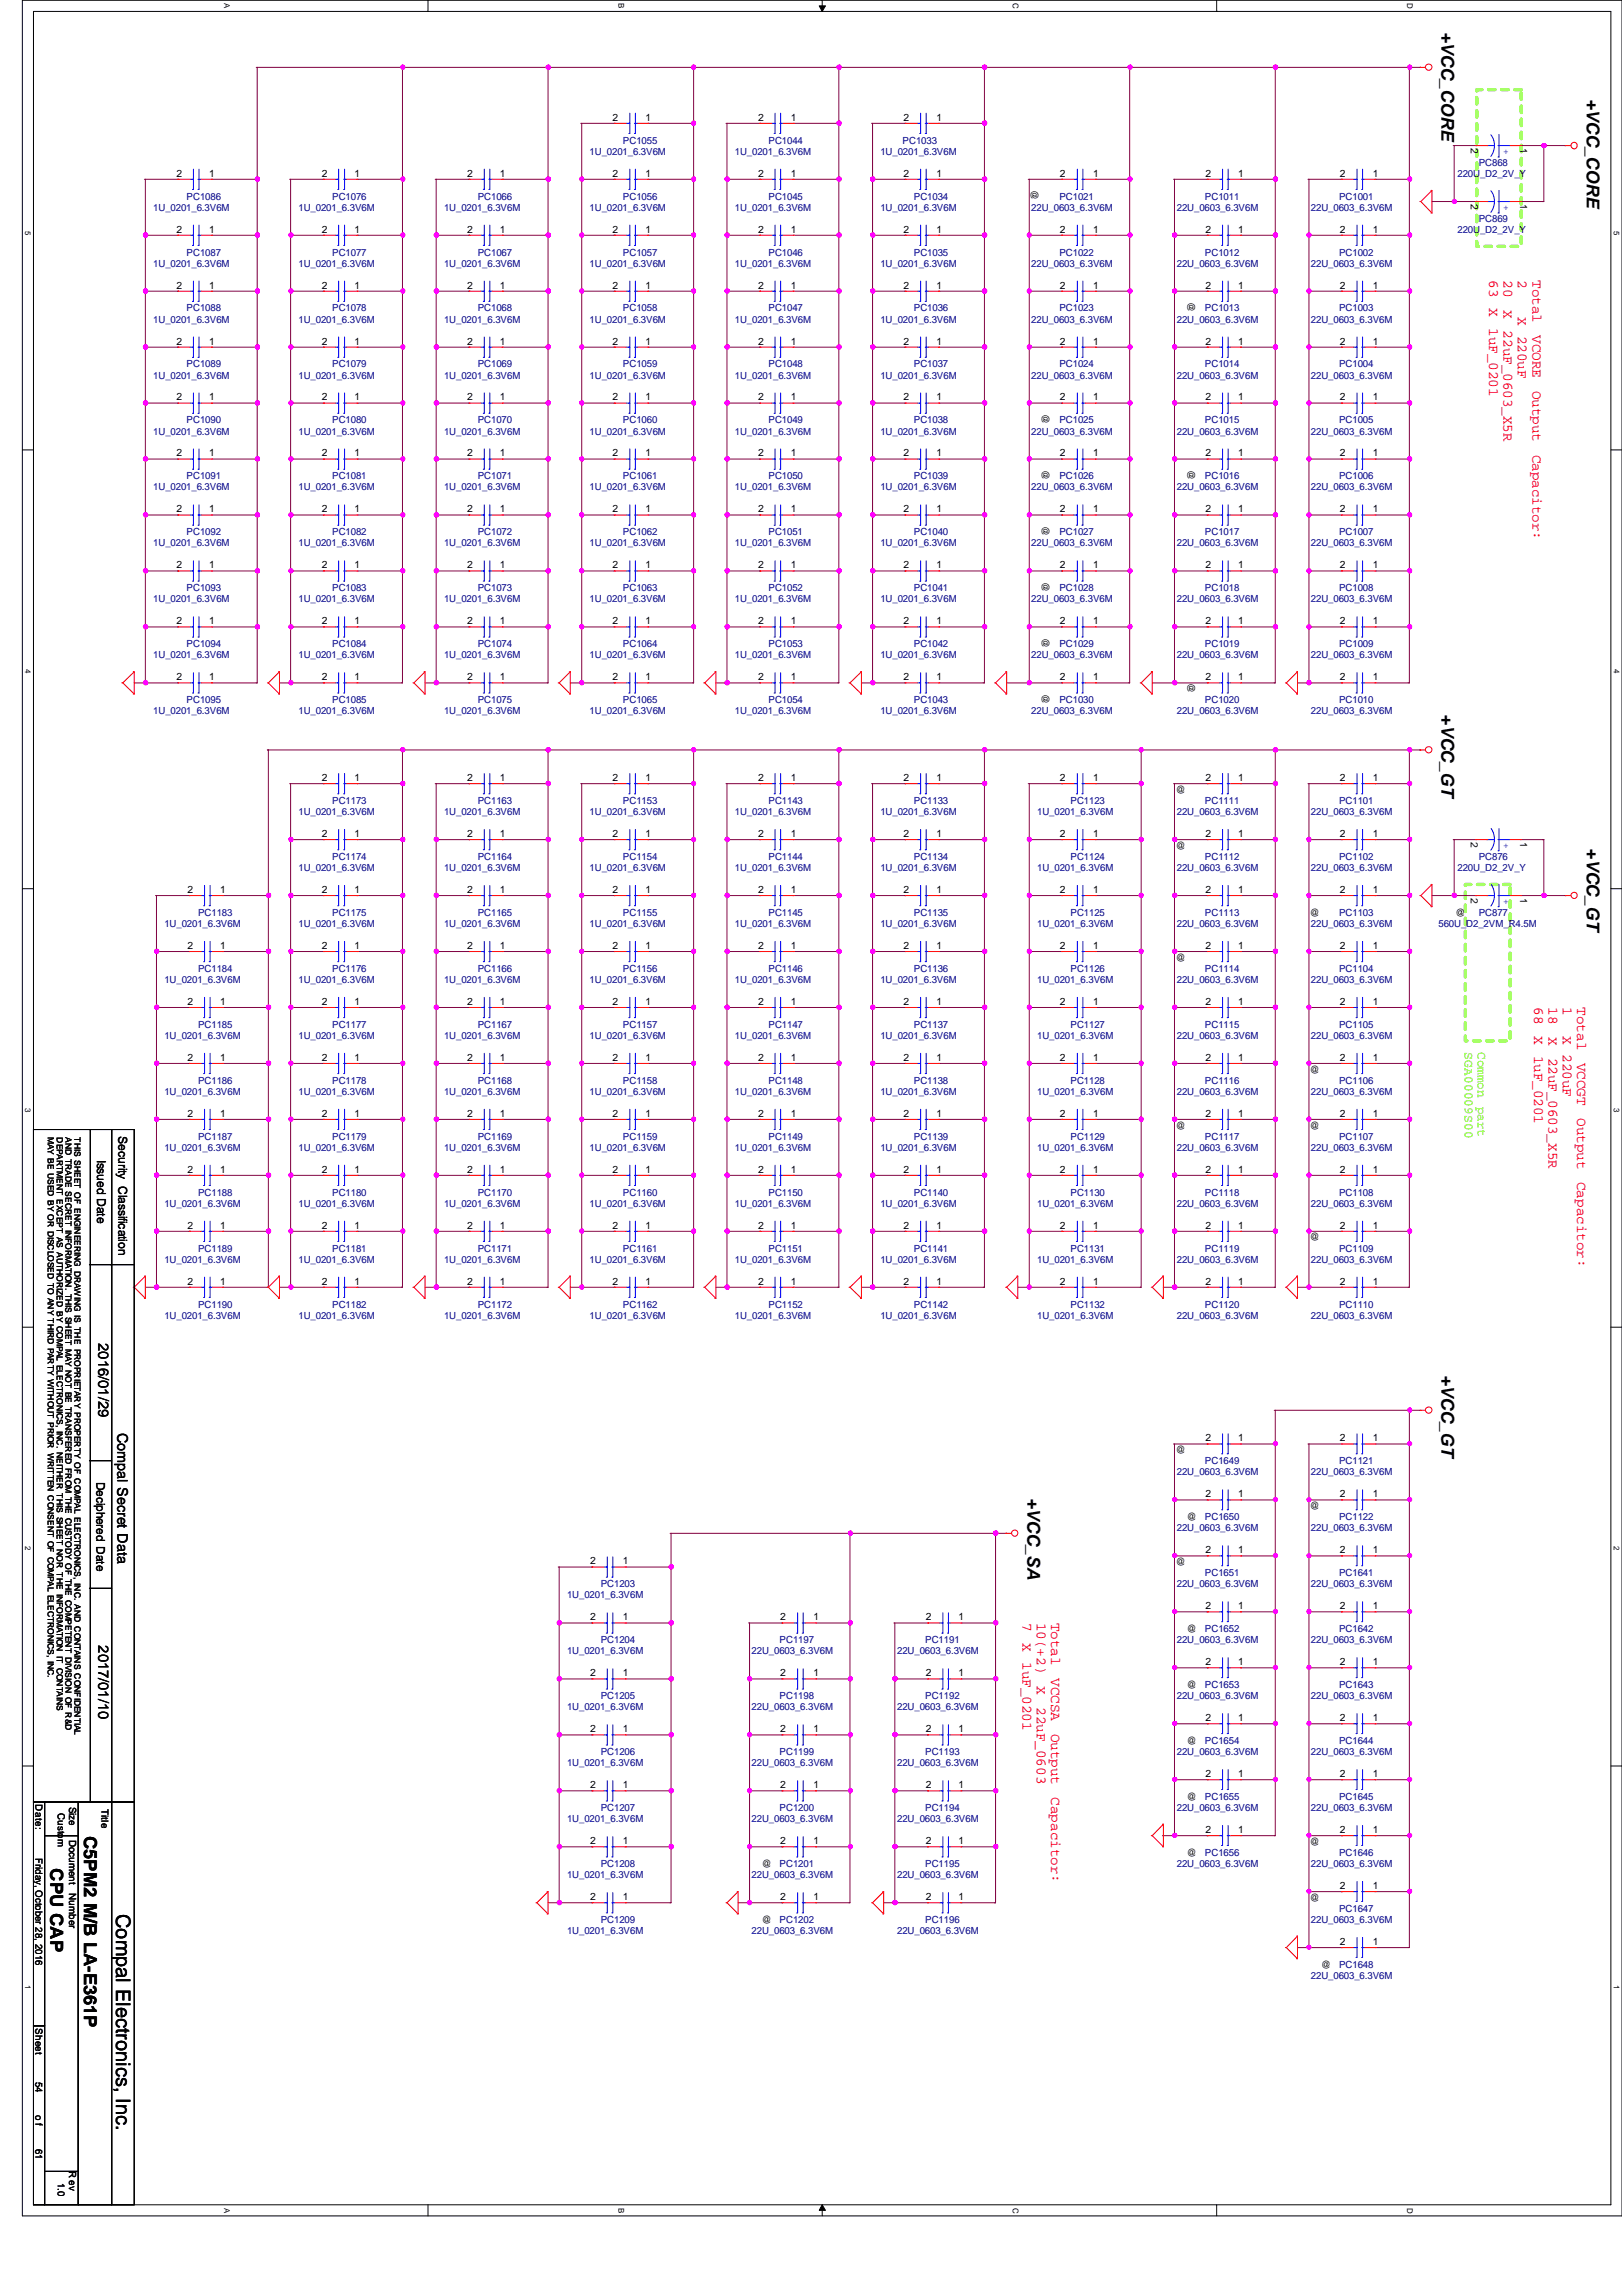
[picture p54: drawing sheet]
<svg xmlns="http://www.w3.org/2000/svg" width="210mm" height="297mm" viewBox="0 0 210 297" stroke-linecap="round" stroke-linejoin="round" font-family="sans-serif">
<defs><g id="words">
<text font-size="2.6" x="15" y="247.6" transform="rotate(90 15 247.6)">Compal Electronics, Inc.</text>
<g font-size="2.3">
<text x="186.5" y="4.1" transform="rotate(90 186.5 4.1)">+VCC_CORE</text>
<text x="205.4" y="12.8" transform="rotate(90 205.4 12.8)">+VCC_CORE</text>
<text x="186.5" y="92.4" transform="rotate(90 186.5 92.4)">+VCC_GT</text>
<text x="205.4" y="109.8" transform="rotate(90 205.4 109.8)">+VCC_GT</text>
<text x="186.5" y="177.8" transform="rotate(90 186.5 177.8)">+VCC_GT</text>
<text x="133" y="193.8" transform="rotate(90 133 193.8)">+VCC_SA</text>
<text x="10.9" y="237.5" transform="rotate(90 10.9 237.5)">C5PM2 M/B LA-E361P</text>
<text x="6.5" y="241.7" transform="rotate(90 6.5 241.7)">CPU CAP</text>
</g>
<g font-size="1.9" fill="#f00">
<text x="192.7" y="36.2" transform="rotate(90 192.7 36.2)">63</text>
<text x="192.7" y="39.9" transform="rotate(90 192.7 39.9)">X</text>
<text x="194.6" y="36.2" transform="rotate(90 194.6 36.2)">20</text>
<text x="194.6" y="40" transform="rotate(90 194.6 40)">X</text>
<text x="196.4" y="36.2" transform="rotate(90 196.4 36.2)">2</text>
<text x="196.4" y="41.1" transform="rotate(90 196.4 41.1)">X 220uF</text>
<text x="198.3" y="36.2" transform="rotate(90 198.3 36.2)">Total</text>
<text x="192.7" y="42.5" transform="rotate(90 192.7 42.5)">1uF_0201</text>
<text x="194.6" y="42.8" transform="rotate(90 194.6 42.8)">22uF_0603_X5R</text>
<text x="198.3" y="43.4" transform="rotate(90 198.3 43.4)">VCORE</text>
<text x="198.3" y="50.5" transform="rotate(90 198.3 50.5)">Output</text>
<text x="198.3" y="58.8" transform="rotate(90 198.3 58.8)">Capacitor:</text>
<text x="198.5" y="130.3" transform="rotate(90 198.5 130.3)">68</text>
<text x="200.4" y="130.3" transform="rotate(90 200.4 130.3)">18</text>
<text x="202.2" y="130.3" transform="rotate(90 202.2 130.3)">1</text>
<text x="204.1" y="130.3" transform="rotate(90 204.1 130.3)">Total</text>
<text x="198.5" y="134" transform="rotate(90 198.5 134)">X</text>
<text x="198.5" y="136.6" transform="rotate(90 198.5 136.6)">1uF_0201</text>
<text x="200.4" y="134.1" transform="rotate(90 200.4 134.1)">X</text>
<text x="200.4" y="136.9" transform="rotate(90 200.4 136.9)">22uF_0603_X5R</text>
<text x="202.2" y="134" transform="rotate(90 202.2 134)">X 220uF</text>
<text x="204.1" y="137.5" transform="rotate(90 204.1 137.5)">VCCGT</text>
<text x="204.1" y="144.7" transform="rotate(90 204.1 144.7)">Output</text>
<text x="204.1" y="152.9" transform="rotate(90 204.1 152.9)">Capacitor:</text>
<text x="132.3" y="210" transform="rotate(90 132.3 210)">7</text>
<text x="134.2" y="210" transform="rotate(90 134.2 210)">10(+2)</text>
<text x="136" y="210" transform="rotate(90 136 210)">Total</text>
<text x="132.3" y="212.5" transform="rotate(90 132.3 212.5)">X</text>
<text x="132.3" y="215" transform="rotate(90 132.3 215)">1uF_0201</text>
<text x="134.2" y="218.2" transform="rotate(90 134.2 218.2)">X</text>
<text x="134.2" y="220.9" transform="rotate(90 134.2 220.9)">22uF_0603</text>
<text x="136" y="217.1" transform="rotate(90 136 217.1)">VCCSA</text>
<text x="136" y="224.3" transform="rotate(90 136 224.3)">Output</text>
<text x="136" y="232.5" transform="rotate(90 136 232.5)">Capacitor:</text>
</g>
<g font-size="1.9">
<text x="12.8" y="173.8" transform="rotate(90 12.8 173.8)">2016/01/29</text>
<text x="15.2" y="185.3" transform="rotate(90 15.2 185.3)">Compal Secret Data</text>
<text x="12.8" y="212.9" transform="rotate(90 12.8 212.9)">2017/01/10</text>
</g>
<g font-size="1.7" fill="#0f0">
<text x="189.6" y="136.1" transform="rotate(90 189.6 136.1)">SGA00009S00</text>
<text x="191.2" y="136.1" transform="rotate(90 191.2 136.1)">Common</text>
<text x="191.2" y="143.2" transform="rotate(90 191.2 143.2)">part</text>
</g>
<g font-size="1.6">
<text x="15.3" y="147" transform="rotate(90 15.3 147)">Security Classification</text>
<text x="12.6" y="150" transform="rotate(90 12.6 150)">Issued Date</text>
</g>
<text font-size="1.5" x="12.5" y="191.7" transform="rotate(90 12.5 191.7)">Deciphered Date</text>
<g font-size="1.3">
<text x="79.3" y="15.6">2</text>
<text x="83.5" y="15.6">1</text>
<text x="98.1" y="15.6">2</text>
<text x="102.3" y="15.6">1</text>
<text x="116.9" y="15.6">2</text>
<text x="121.2" y="15.6">1</text>
<text x="22.8" y="22.9">2</text>
<text x="27.1" y="22.9">1</text>
<text x="41.6" y="22.9">2</text>
<text x="45.9" y="22.9">1</text>
<text x="60.5" y="22.9">2</text>
<text x="64.7" y="22.9">1</text>
<text x="79.3" y="22.9">2</text>
<text x="83.5" y="22.9">1</text>
<text x="98.1" y="22.9">2</text>
<text x="102.3" y="22.9">1</text>
<text x="116.9" y="22.9">2</text>
<text x="121.2" y="22.9">1</text>
<text x="137.2" y="22.9">2</text>
<text x="141.4" y="22.9">1</text>
<text x="156" y="22.9">2</text>
<text x="160.2" y="22.9">1</text>
<text x="173.4" y="22.9">2</text>
<text x="177.6" y="22.9">1</text>
<text x="190.3" y="19.2" transform="rotate(90 190.3 19.2)">2</text>
<text x="196.7" y="19.2" transform="rotate(90 196.7 19.2)">1</text>
<text x="133.4" y="24.6" transform="rotate(90 133.4 24.6)">@</text>
<text x="190.3" y="26.4" transform="rotate(90 190.3 26.4)">2</text>
<text x="196.7" y="26.4" transform="rotate(90 196.7 26.4)">1</text>
<text x="22.8" y="30.1">2</text>
<text x="27.1" y="30.1">1</text>
<text x="41.6" y="30.1">2</text>
<text x="45.9" y="30.1">1</text>
<text x="60.5" y="30.1">2</text>
<text x="64.7" y="30.1">1</text>
<text x="79.3" y="30.1">2</text>
<text x="83.5" y="30.1">1</text>
<text x="98.1" y="30.1">2</text>
<text x="102.3" y="30.1">1</text>
<text x="116.9" y="30.1">2</text>
<text x="121.2" y="30.1">1</text>
<text x="137.2" y="30.1">2</text>
<text x="141.4" y="30.1">1</text>
<text x="156" y="30.1">2</text>
<text x="160.2" y="30.1">1</text>
<text x="173.4" y="30.1">2</text>
<text x="177.6" y="30.1">1</text>
<text x="22.8" y="37.3">2</text>
<text x="27.1" y="37.3">1</text>
<text x="41.6" y="37.3">2</text>
<text x="45.9" y="37.3">1</text>
<text x="60.5" y="37.3">2</text>
<text x="64.7" y="37.3">1</text>
<text x="79.3" y="37.3">2</text>
<text x="83.5" y="37.3">1</text>
<text x="98.1" y="37.3">2</text>
<text x="102.3" y="37.3">1</text>
<text x="116.9" y="37.3">2</text>
<text x="121.2" y="37.3">1</text>
<text x="137.2" y="37.3">2</text>
<text x="141.4" y="37.3">1</text>
<text x="153.7" y="39.1" transform="rotate(90 153.7 39.1)">@</text>
<text x="156" y="37.3">2</text>
<text x="160.2" y="37.3">1</text>
<text x="173.4" y="37.3">2</text>
<text x="177.6" y="37.3">1</text>
<text x="22.8" y="44.6">2</text>
<text x="27.1" y="44.6">1</text>
<text x="41.6" y="44.6">2</text>
<text x="45.9" y="44.6">1</text>
<text x="60.5" y="44.6">2</text>
<text x="64.7" y="44.6">1</text>
<text x="79.3" y="44.6">2</text>
<text x="83.5" y="44.6">1</text>
<text x="98.1" y="44.6">2</text>
<text x="102.3" y="44.6">1</text>
<text x="116.9" y="44.6">2</text>
<text x="121.2" y="44.6">1</text>
<text x="137.2" y="44.6">2</text>
<text x="141.4" y="44.6">1</text>
<text x="156" y="44.6">2</text>
<text x="160.2" y="44.6">1</text>
<text x="173.4" y="44.6">2</text>
<text x="177.6" y="44.6">1</text>
<text x="22.8" y="51.8">2</text>
<text x="27.1" y="51.8">1</text>
<text x="41.6" y="51.8">2</text>
<text x="45.9" y="51.8">1</text>
<text x="60.5" y="51.8">2</text>
<text x="64.7" y="51.8">1</text>
<text x="79.3" y="51.8">2</text>
<text x="83.5" y="51.8">1</text>
<text x="98.1" y="51.8">2</text>
<text x="102.3" y="51.8">1</text>
<text x="116.9" y="51.8">2</text>
<text x="121.2" y="51.8">1</text>
<text x="134.9" y="53.6" transform="rotate(90 134.9 53.6)">@</text>
<text x="137.2" y="51.8">2</text>
<text x="141.4" y="51.8">1</text>
<text x="156" y="51.8">2</text>
<text x="160.2" y="51.8">1</text>
<text x="173.4" y="51.8">2</text>
<text x="177.6" y="51.8">1</text>
<text x="22.8" y="59.1">2</text>
<text x="27.1" y="59.1">1</text>
<text x="41.6" y="59.1">2</text>
<text x="45.9" y="59.1">1</text>
<text x="60.5" y="59.1">2</text>
<text x="64.7" y="59.1">1</text>
<text x="79.3" y="59.1">2</text>
<text x="83.5" y="59.1">1</text>
<text x="98.1" y="59.1">2</text>
<text x="102.3" y="59.1">1</text>
<text x="116.9" y="59.1">2</text>
<text x="121.2" y="59.1">1</text>
<text x="137.2" y="59.1">2</text>
<text x="141.4" y="59.1">1</text>
<text x="156" y="59.1">2</text>
<text x="160.2" y="59.1">1</text>
<text x="173.4" y="59.1">2</text>
<text x="177.6" y="59.1">1</text>
<text x="134.9" y="60.8" transform="rotate(90 134.9 60.8)">@</text>
<text x="153.7" y="60.8" transform="rotate(90 153.7 60.8)">@</text>
<text x="22.8" y="66.3">2</text>
<text x="27.1" y="66.3">1</text>
<text x="41.6" y="66.3">2</text>
<text x="45.9" y="66.3">1</text>
<text x="60.5" y="66.3">2</text>
<text x="64.7" y="66.3">1</text>
<text x="79.3" y="66.3">2</text>
<text x="83.5" y="66.3">1</text>
<text x="98.1" y="66.3">2</text>
<text x="102.3" y="66.3">1</text>
<text x="116.9" y="66.3">2</text>
<text x="121.2" y="66.3">1</text>
<text x="134.9" y="68.1" transform="rotate(90 134.9 68.1)">@</text>
<text x="137.2" y="66.3">2</text>
<text x="141.4" y="66.3">1</text>
<text x="156" y="66.3">2</text>
<text x="160.2" y="66.3">1</text>
<text x="173.4" y="66.3">2</text>
<text x="177.6" y="66.3">1</text>
<text x="22.8" y="73.5">2</text>
<text x="27.1" y="73.5">1</text>
<text x="41.6" y="73.5">2</text>
<text x="45.9" y="73.5">1</text>
<text x="60.5" y="73.5">2</text>
<text x="64.7" y="73.5">1</text>
<text x="79.3" y="73.5">2</text>
<text x="83.5" y="73.5">1</text>
<text x="98.1" y="73.5">2</text>
<text x="102.3" y="73.5">1</text>
<text x="116.9" y="73.5">2</text>
<text x="121.2" y="73.5">1</text>
<text x="134.9" y="75.3" transform="rotate(90 134.9 75.3)">@</text>
<text x="137.2" y="73.5">2</text>
<text x="141.4" y="73.5">1</text>
<text x="156" y="73.5">2</text>
<text x="160.2" y="73.5">1</text>
<text x="173.4" y="73.5">2</text>
<text x="177.6" y="73.5">1</text>
<text x="22.8" y="80.8">2</text>
<text x="27.1" y="80.8">1</text>
<text x="41.6" y="80.8">2</text>
<text x="45.9" y="80.8">1</text>
<text x="60.5" y="80.8">2</text>
<text x="64.7" y="80.8">1</text>
<text x="79.3" y="80.8">2</text>
<text x="83.5" y="80.8">1</text>
<text x="98.1" y="80.8">2</text>
<text x="102.3" y="80.8">1</text>
<text x="116.9" y="80.8">2</text>
<text x="121.2" y="80.8">1</text>
<text x="134.9" y="82.5" transform="rotate(90 134.9 82.5)">@</text>
<text x="137.2" y="80.8">2</text>
<text x="141.4" y="80.8">1</text>
<text x="156" y="80.8">2</text>
<text x="160.2" y="80.8">1</text>
<text x="173.4" y="80.8">2</text>
<text x="177.6" y="80.8">1</text>
<text x="22.8" y="88">2</text>
<text x="27.1" y="88">1</text>
<text x="41.6" y="88">2</text>
<text x="45.9" y="88">1</text>
<text x="60.5" y="88">2</text>
<text x="64.7" y="88">1</text>
<text x="79.3" y="88">2</text>
<text x="83.5" y="88">1</text>
<text x="98.1" y="88">2</text>
<text x="102.3" y="88">1</text>
<text x="116.9" y="88">2</text>
<text x="121.2" y="88">1</text>
<text x="134.9" y="89.8" transform="rotate(90 134.9 89.8)">@</text>
<text x="137.2" y="88">2</text>
<text x="141.4" y="88">1</text>
<text x="153.7" y="88.3" transform="rotate(90 153.7 88.3)">@</text>
<text x="156" y="88">2</text>
<text x="160.2" y="88">1</text>
<text x="173.4" y="88">2</text>
<text x="177.6" y="88">1</text>
<text x="41.6" y="101">2</text>
<text x="45.9" y="101">1</text>
<text x="60.5" y="101">2</text>
<text x="64.7" y="101">1</text>
<text x="79.3" y="101">2</text>
<text x="83.5" y="101">1</text>
<text x="98.1" y="101">2</text>
<text x="102.3" y="101">1</text>
<text x="116.9" y="101">2</text>
<text x="121.2" y="101">1</text>
<text x="137.2" y="101">2</text>
<text x="141.4" y="101">1</text>
<text x="156" y="101">2</text>
<text x="160.2" y="101">1</text>
<text x="173.4" y="101">2</text>
<text x="177.6" y="101">1</text>
<text x="152.2" y="102.6">@</text>
<text x="41.6" y="108.3">2</text>
<text x="45.9" y="108.3">1</text>
<text x="60.5" y="108.3">2</text>
<text x="64.7" y="108.3">1</text>
<text x="79.3" y="108.3">2</text>
<text x="83.5" y="108.3">1</text>
<text x="98.1" y="108.3">2</text>
<text x="102.3" y="108.3">1</text>
<text x="116.9" y="108.3">2</text>
<text x="121.2" y="108.3">1</text>
<text x="137.2" y="108.3">2</text>
<text x="141.4" y="108.3">1</text>
<text x="152.2" y="109.8">@</text>
<text x="156" y="108.3">2</text>
<text x="160.2" y="108.3">1</text>
<text x="173.4" y="108.3">2</text>
<text x="177.6" y="108.3">1</text>
<text x="190.3" y="109" transform="rotate(90 190.3 109)">2</text>
<text x="196.7" y="109" transform="rotate(90 196.7 109)">1</text>
<text x="24.3" y="115.5">2</text>
<text x="28.5" y="115.5">1</text>
<text x="41.6" y="115.5">2</text>
<text x="45.9" y="115.5">1</text>
<text x="60.5" y="115.5">2</text>
<text x="64.7" y="115.5">1</text>
<text x="79.3" y="115.5">2</text>
<text x="83.5" y="115.5">1</text>
<text x="98.1" y="115.5">2</text>
<text x="102.3" y="115.5">1</text>
<text x="116.9" y="115.5">2</text>
<text x="121.2" y="115.5">1</text>
<text x="137.2" y="115.5">2</text>
<text x="141.4" y="115.5">1</text>
<text x="156" y="115.5">2</text>
<text x="160.2" y="115.5">1</text>
<text x="169.5" y="118.5">@</text>
<text x="173.4" y="115.5">2</text>
<text x="177.6" y="115.5">1</text>
<text x="188.4" y="118.5">@</text>
<text x="190.3" y="116.2" transform="rotate(90 190.3 116.2)">2</text>
<text x="196.7" y="116.2" transform="rotate(90 196.7 116.2)">1</text>
<text x="24.3" y="122.8">2</text>
<text x="28.5" y="122.8">1</text>
<text x="41.6" y="122.8">2</text>
<text x="45.9" y="122.8">1</text>
<text x="60.5" y="122.8">2</text>
<text x="64.7" y="122.8">1</text>
<text x="79.3" y="122.8">2</text>
<text x="83.5" y="122.8">1</text>
<text x="98.1" y="122.8">2</text>
<text x="102.3" y="122.8">1</text>
<text x="116.9" y="122.8">2</text>
<text x="121.2" y="122.8">1</text>
<text x="137.2" y="122.8">2</text>
<text x="141.4" y="122.8">1</text>
<text x="152.2" y="124.3">@</text>
<text x="156" y="122.8">2</text>
<text x="160.2" y="122.8">1</text>
<text x="173.4" y="122.8">2</text>
<text x="177.6" y="122.8">1</text>
<text x="24.3" y="130">2</text>
<text x="28.5" y="130">1</text>
<text x="41.6" y="130">2</text>
<text x="45.9" y="130">1</text>
<text x="60.5" y="130">2</text>
<text x="64.7" y="130">1</text>
<text x="79.3" y="130">2</text>
<text x="83.5" y="130">1</text>
<text x="98.1" y="130">2</text>
<text x="102.3" y="130">1</text>
<text x="116.9" y="130">2</text>
<text x="121.2" y="130">1</text>
<text x="137.2" y="130">2</text>
<text x="141.4" y="130">1</text>
<text x="156" y="130">2</text>
<text x="160.2" y="130">1</text>
<text x="173.4" y="130">2</text>
<text x="177.6" y="130">1</text>
<text x="24.3" y="137.2">2</text>
<text x="28.5" y="137.2">1</text>
<text x="41.6" y="137.2">2</text>
<text x="45.9" y="137.2">1</text>
<text x="60.5" y="137.2">2</text>
<text x="64.7" y="137.2">1</text>
<text x="79.3" y="137.2">2</text>
<text x="83.5" y="137.2">1</text>
<text x="98.1" y="137.2">2</text>
<text x="102.3" y="137.2">1</text>
<text x="116.9" y="137.2">2</text>
<text x="121.2" y="137.2">1</text>
<text x="137.2" y="137.2">2</text>
<text x="141.4" y="137.2">1</text>
<text x="156" y="137.2">2</text>
<text x="160.2" y="137.2">1</text>
<text x="173.4" y="137.2">2</text>
<text x="177.6" y="137.2">1</text>
<text x="169.5" y="138.8">@</text>
<text x="24.3" y="144.5">2</text>
<text x="28.5" y="144.5">1</text>
<text x="41.6" y="144.5">2</text>
<text x="45.9" y="144.5">1</text>
<text x="60.5" y="144.5">2</text>
<text x="64.7" y="144.5">1</text>
<text x="79.3" y="144.5">2</text>
<text x="83.5" y="144.5">1</text>
<text x="98.1" y="144.5">2</text>
<text x="102.3" y="144.5">1</text>
<text x="116.9" y="144.5">2</text>
<text x="121.2" y="144.5">1</text>
<text x="137.2" y="144.5">2</text>
<text x="141.4" y="144.5">1</text>
<text x="152.2" y="146">@</text>
<text x="156" y="144.5">2</text>
<text x="160.2" y="144.5">1</text>
<text x="169.5" y="146">@</text>
<text x="173.4" y="144.5">2</text>
<text x="177.6" y="144.5">1</text>
<text x="24.3" y="151.7">2</text>
<text x="28.5" y="151.7">1</text>
<text x="41.6" y="151.7">2</text>
<text x="45.9" y="151.7">1</text>
<text x="60.5" y="151.7">2</text>
<text x="64.7" y="151.7">1</text>
<text x="79.3" y="151.7">2</text>
<text x="83.5" y="151.7">1</text>
<text x="98.1" y="151.7">2</text>
<text x="102.3" y="151.7">1</text>
<text x="116.9" y="151.7">2</text>
<text x="121.2" y="151.7">1</text>
<text x="137.2" y="151.7">2</text>
<text x="141.4" y="151.7">1</text>
<text x="156" y="151.7">2</text>
<text x="160.2" y="151.7">1</text>
<text x="173.4" y="151.7">2</text>
<text x="177.6" y="151.7">1</text>
<text x="24.3" y="159">2</text>
<text x="28.5" y="159">1</text>
<text x="41.6" y="159">2</text>
<text x="45.9" y="159">1</text>
<text x="60.5" y="159">2</text>
<text x="64.7" y="159">1</text>
<text x="79.3" y="159">2</text>
<text x="83.5" y="159">1</text>
<text x="98.1" y="159">2</text>
<text x="102.3" y="159">1</text>
<text x="116.9" y="159">2</text>
<text x="121.2" y="159">1</text>
<text x="137.2" y="159">2</text>
<text x="141.4" y="159">1</text>
<text x="156" y="159">2</text>
<text x="160.2" y="159">1</text>
<text x="169.5" y="160.5">@</text>
<text x="173.4" y="159">2</text>
<text x="177.6" y="159">1</text>
<text x="24.3" y="166.2">2</text>
<text x="28.5" y="166.2">1</text>
<text x="41.6" y="166.2">2</text>
<text x="45.9" y="166.2">1</text>
<text x="60.5" y="166.2">2</text>
<text x="64.7" y="166.2">1</text>
<text x="79.3" y="166.2">2</text>
<text x="83.5" y="166.2">1</text>
<text x="98.1" y="166.2">2</text>
<text x="102.3" y="166.2">1</text>
<text x="116.9" y="166.2">2</text>
<text x="121.2" y="166.2">1</text>
<text x="137.2" y="166.2">2</text>
<text x="141.4" y="166.2">1</text>
<text x="156" y="166.2">2</text>
<text x="160.2" y="166.2">1</text>
<text x="173.4" y="166.2">2</text>
<text x="177.6" y="166.2">1</text>
<text x="152.2" y="188">@</text>
<text x="156" y="186.5">2</text>
<text x="160.2" y="186.5">1</text>
<text x="173.4" y="186.5">2</text>
<text x="177.6" y="186.5">1</text>
<text x="153.6" y="196.7">@</text>
<text x="156" y="193.7">2</text>
<text x="160.2" y="193.7">1</text>
<text x="169.5" y="195.2">@</text>
<text x="173.4" y="193.7">2</text>
<text x="177.6" y="193.7">1</text>
<text x="76.4" y="202.4">2</text>
<text x="80.6" y="202.4">1</text>
<text x="152.2" y="202.5">@</text>
<text x="156" y="201">2</text>
<text x="160.2" y="201">1</text>
<text x="173.4" y="201">2</text>
<text x="177.6" y="201">1</text>
<text x="76.4" y="209.6">2</text>
<text x="80.6" y="209.6">1</text>
<text x="101" y="209.6">2</text>
<text x="105.3" y="209.6">1</text>
<text x="119.8" y="209.6">2</text>
<text x="124.1" y="209.6">1</text>
<text x="156" y="208.2">2</text>
<text x="160.2" y="208.2">1</text>
<text x="173.4" y="208.2">2</text>
<text x="177.6" y="208.2">1</text>
<text x="153.6" y="211.2">@</text>
<text x="156" y="215.4">2</text>
<text x="160.2" y="215.4">1</text>
<text x="173.4" y="215.4">2</text>
<text x="177.6" y="215.4">1</text>
<text x="76.4" y="216.9">2</text>
<text x="80.6" y="216.9">1</text>
<text x="101" y="216.9">2</text>
<text x="105.3" y="216.9">1</text>
<text x="119.8" y="216.9">2</text>
<text x="124.1" y="216.9">1</text>
<text x="153.6" y="218.4">@</text>
<text x="76.4" y="224.1">2</text>
<text x="80.6" y="224.1">1</text>
<text x="101" y="224.1">2</text>
<text x="105.3" y="224.1">1</text>
<text x="119.8" y="224.1">2</text>
<text x="124.1" y="224.1">1</text>
<text x="153.6" y="225.6">@</text>
<text x="156" y="222.7">2</text>
<text x="160.2" y="222.7">1</text>
<text x="173.4" y="222.7">2</text>
<text x="177.6" y="222.7">1</text>
<text x="4.6" y="233.4" transform="rotate(90 4.6 233.4)">Date:</text>
<text x="8.9" y="233.7" transform="rotate(90 8.9 233.7)">Size</text>
<text x="76.4" y="231.3">2</text>
<text x="80.6" y="231.3">1</text>
<text x="101" y="231.3">2</text>
<text x="105.3" y="231.3">1</text>
<text x="119.8" y="231.3">2</text>
<text x="124.1" y="231.3">1</text>
<text x="153.6" y="232.9">@</text>
<text x="156" y="229.9">2</text>
<text x="160.2" y="229.9">1</text>
<text x="173.4" y="229.9">2</text>
<text x="177.6" y="229.9">1</text>
<text x="7.5" y="234.6" transform="rotate(90 7.5 234.6)">Custom</text>
<text x="8.9" y="238" transform="rotate(90 8.9 238)">Document</text>
<text x="13.1" y="234" transform="rotate(90 13.1 234)">Title</text>
<text x="76.4" y="238.6">2</text>
<text x="80.6" y="238.6">1</text>
<text x="101" y="238.6">2</text>
<text x="105.3" y="238.6">1</text>
<text x="119.8" y="238.6">2</text>
<text x="124.1" y="238.6">1</text>
<text x="156" y="237.1">2</text>
<text x="160.2" y="237.1">1</text>
<text x="169.5" y="238.7">@</text>
<text x="173.4" y="237.1">2</text>
<text x="177.6" y="237.1">1</text>
<text x="4.6" y="240.4" transform="rotate(90 4.6 240.4)">Friday, October 28, 2016</text>
<text x="8.9" y="244.9" transform="rotate(90 8.9 244.9)">Number</text>
<text x="76.4" y="245.8">2</text>
<text x="80.6" y="245.8">1</text>
<text x="98.6" y="241.6">@</text>
<text x="101" y="245.8">2</text>
<text x="105.3" y="245.8">1</text>
<text x="119.8" y="245.8">2</text>
<text x="124.1" y="245.8">1</text>
<text x="153.6" y="240.1">@</text>
<text x="169.5" y="245.9">@</text>
<text x="173.4" y="244.4">2</text>
<text x="177.6" y="244.4">1</text>
<text x="98.6" y="248.8">@</text>
<text x="173.4" y="251.6">2</text>
<text x="177.6" y="251.6">1</text>
<text x="171" y="254.6">@</text>
<text x="4.6" y="262.4" transform="rotate(90 4.6 262.4)">Sheet</text>
<text x="4.6" y="269.3" transform="rotate(90 4.6 269.3)">54</text>
<text x="4.6" y="273.7" transform="rotate(90 4.6 273.7)">o f</text>
<text x="4.6" y="278" transform="rotate(90 4.6 278)">61</text>
<text x="8.9" y="280.9" transform="rotate(90 8.9 280.9)">Rev</text>
<text x="7.5" y="282.4" transform="rotate(90 7.5 282.4)">1.0</text>
</g>
<g font-size="1.3" fill="#000080">
<text x="76.3" y="20">1U_0201_6.3V6M</text>
<text x="80.6" y="18.6">PC1055</text>
<text x="95.1" y="20">1U_0201_6.3V6M</text>
<text x="99.5" y="18.6">PC1044</text>
<text x="113.9" y="20">1U_0201_6.3V6M</text>
<text x="116.8" y="18.6">PC1033</text>
<text x="188.6" y="22.9">220U_D2_2V_Y</text>
<text x="191.4" y="21.5">PC868</text>
<text x="19.8" y="27.3">1U_0201_6.3V6M</text>
<text x="24.1" y="25.8">PC1086</text>
<text x="38.6" y="27.3">1U_0201_6.3V6M</text>
<text x="43" y="25.8">PC1076</text>
<text x="57.5" y="27.3">1U_0201_6.3V6M</text>
<text x="61.8" y="25.8">PC1066</text>
<text x="76.3" y="27.3">1U_0201_6.3V6M</text>
<text x="80.6" y="25.8">PC1056</text>
<text x="95.1" y="27.3">1U_0201_6.3V6M</text>
<text x="99.5" y="25.8">PC1045</text>
<text x="113.9" y="27.3">1U_0201_6.3V6M</text>
<text x="118.3" y="25.8">PC1034</text>
<text x="133.5" y="27.3">22U_0603_6.3V6M</text>
<text x="137.1" y="25.8">PC1021</text>
<text x="152.3" y="27.3">22U_0603_6.3V6M</text>
<text x="155.9" y="25.8">PC1011</text>
<text x="169.6" y="27.3">22U_0603_6.3V6M</text>
<text x="173.3" y="25.8">PC1001</text>
<text x="191.4" y="28.7">PC869</text>
<text x="19.8" y="34.5">1U_0201_6.3V6M</text>
<text x="24.1" y="33.1">PC1087</text>
<text x="38.6" y="34.5">1U_0201_6.3V6M</text>
<text x="43" y="33.1">PC1077</text>
<text x="57.5" y="34.5">1U_0201_6.3V6M</text>
<text x="61.8" y="33.1">PC1067</text>
<text x="76.3" y="34.5">1U_0201_6.3V6M</text>
<text x="80.6" y="33.1">PC1057</text>
<text x="95.1" y="34.5">1U_0201_6.3V6M</text>
<text x="99.5" y="33.1">PC1046</text>
<text x="113.9" y="34.5">1U_0201_6.3V6M</text>
<text x="118.3" y="33.1">PC1035</text>
<text x="133.5" y="34.5">22U_0603_6.3V6M</text>
<text x="137.1" y="33.1">PC1022</text>
<text x="152.3" y="34.5">22U_0603_6.3V6M</text>
<text x="155.9" y="33.1">PC1012</text>
<text x="169.6" y="34.5">22U_0603_6.3V6M</text>
<text x="173.3" y="33.1">PC1002</text>
<text x="188.6" y="30.2">220U_D2_2V_Y</text>
<text x="19.8" y="41.7">1U_0201_6.3V6M</text>
<text x="24.1" y="40.3">PC1088</text>
<text x="38.6" y="41.7">1U_0201_6.3V6M</text>
<text x="43" y="40.3">PC1078</text>
<text x="57.5" y="41.7">1U_0201_6.3V6M</text>
<text x="61.8" y="40.3">PC1068</text>
<text x="76.3" y="41.7">1U_0201_6.3V6M</text>
<text x="80.6" y="40.3">PC1058</text>
<text x="95.1" y="41.7">1U_0201_6.3V6M</text>
<text x="99.5" y="40.3">PC1047</text>
<text x="113.9" y="41.7">1U_0201_6.3V6M</text>
<text x="118.3" y="40.3">PC1036</text>
<text x="133.5" y="41.7">22U_0603_6.3V6M</text>
<text x="137.1" y="40.3">PC1023</text>
<text x="152.3" y="41.7">22U_0603_6.3V6M</text>
<text x="155.9" y="40.3">PC1013</text>
<text x="169.6" y="41.7">22U_0603_6.3V6M</text>
<text x="173.3" y="40.3">PC1003</text>
<text x="24.1" y="47.5">PC1089</text>
<text x="43" y="47.5">PC1079</text>
<text x="61.8" y="47.5">PC1069</text>
<text x="80.6" y="47.5">PC1059</text>
<text x="99.5" y="47.5">PC1048</text>
<text x="118.3" y="47.5">PC1037</text>
<text x="137.1" y="47.5">PC1024</text>
<text x="155.9" y="47.5">PC1014</text>
<text x="173.3" y="47.5">PC1004</text>
<text x="19.8" y="49">1U_0201_6.3V6M</text>
<text x="38.6" y="49">1U_0201_6.3V6M</text>
<text x="57.5" y="49">1U_0201_6.3V6M</text>
<text x="76.3" y="49">1U_0201_6.3V6M</text>
<text x="95.1" y="49">1U_0201_6.3V6M</text>
<text x="113.9" y="49">1U_0201_6.3V6M</text>
<text x="133.5" y="49">22U_0603_6.3V6M</text>
<text x="152.3" y="49">22U_0603_6.3V6M</text>
<text x="169.6" y="49">22U_0603_6.3V6M</text>
<text x="19.8" y="56.2">1U_0201_6.3V6M</text>
<text x="24.1" y="54.8">PC1090</text>
<text x="38.6" y="56.2">1U_0201_6.3V6M</text>
<text x="43" y="54.8">PC1080</text>
<text x="57.5" y="56.2">1U_0201_6.3V6M</text>
<text x="61.8" y="54.8">PC1070</text>
<text x="76.3" y="56.2">1U_0201_6.3V6M</text>
<text x="80.6" y="54.8">PC1060</text>
<text x="95.1" y="56.2">1U_0201_6.3V6M</text>
<text x="99.5" y="54.8">PC1049</text>
<text x="113.9" y="56.2">1U_0201_6.3V6M</text>
<text x="118.3" y="54.8">PC1038</text>
<text x="133.5" y="56.2">22U_0603_6.3V6M</text>
<text x="137.1" y="54.8">PC1025</text>
<text x="152.3" y="56.2">22U_0603_6.3V6M</text>
<text x="155.9" y="54.8">PC1015</text>
<text x="169.6" y="56.2">22U_0603_6.3V6M</text>
<text x="173.3" y="54.8">PC1005</text>
<text x="19.8" y="63.5">1U_0201_6.3V6M</text>
<text x="24.1" y="62">PC1091</text>
<text x="38.6" y="63.5">1U_0201_6.3V6M</text>
<text x="43" y="62">PC1081</text>
<text x="57.5" y="63.5">1U_0201_6.3V6M</text>
<text x="61.8" y="62">PC1071</text>
<text x="76.3" y="63.5">1U_0201_6.3V6M</text>
<text x="80.6" y="62">PC1061</text>
<text x="95.1" y="63.5">1U_0201_6.3V6M</text>
<text x="99.5" y="62">PC1050</text>
<text x="113.9" y="63.5">1U_0201_6.3V6M</text>
<text x="118.3" y="62">PC1039</text>
<text x="133.5" y="63.5">22U_0603_6.3V6M</text>
<text x="137.1" y="62">PC1026</text>
<text x="152.3" y="63.5">22U_0603_6.3V6M</text>
<text x="155.9" y="62">PC1016</text>
<text x="169.6" y="63.5">22U_0603_6.3V6M</text>
<text x="173.3" y="62">PC1006</text>
<text x="19.8" y="70.7">1U_0201_6.3V6M</text>
<text x="24.1" y="69.3">PC1092</text>
<text x="38.6" y="70.7">1U_0201_6.3V6M</text>
<text x="43" y="69.3">PC1082</text>
<text x="57.5" y="70.7">1U_0201_6.3V6M</text>
<text x="61.8" y="69.3">PC1072</text>
<text x="76.3" y="70.7">1U_0201_6.3V6M</text>
<text x="80.6" y="69.3">PC1062</text>
<text x="95.1" y="70.7">1U_0201_6.3V6M</text>
<text x="99.5" y="69.3">PC1051</text>
<text x="113.9" y="70.7">1U_0201_6.3V6M</text>
<text x="118.3" y="69.3">PC1040</text>
<text x="133.5" y="70.7">22U_0603_6.3V6M</text>
<text x="137.1" y="69.3">PC1027</text>
<text x="152.3" y="70.7">22U_0603_6.3V6M</text>
<text x="155.9" y="69.3">PC1017</text>
<text x="169.6" y="70.7">22U_0603_6.3V6M</text>
<text x="173.3" y="69.3">PC1007</text>
<text x="19.8" y="77.9">1U_0201_6.3V6M</text>
<text x="24.1" y="76.5">PC1093</text>
<text x="38.6" y="77.9">1U_0201_6.3V6M</text>
<text x="43" y="76.5">PC1083</text>
<text x="57.5" y="77.9">1U_0201_6.3V6M</text>
<text x="61.8" y="76.5">PC1073</text>
<text x="76.3" y="77.9">1U_0201_6.3V6M</text>
<text x="80.6" y="76.5">PC1063</text>
<text x="95.1" y="77.9">1U_0201_6.3V6M</text>
<text x="99.5" y="76.5">PC1052</text>
<text x="113.9" y="77.9">1U_0201_6.3V6M</text>
<text x="118.3" y="76.5">PC1041</text>
<text x="133.5" y="77.9">22U_0603_6.3V6M</text>
<text x="137.1" y="76.5">PC1028</text>
<text x="152.3" y="77.9">22U_0603_6.3V6M</text>
<text x="155.9" y="76.5">PC1018</text>
<text x="169.6" y="77.9">22U_0603_6.3V6M</text>
<text x="173.3" y="76.5">PC1008</text>
<text x="24.1" y="83.7">PC1094</text>
<text x="43" y="83.7">PC1084</text>
<text x="61.8" y="83.7">PC1074</text>
<text x="80.6" y="83.7">PC1064</text>
<text x="99.5" y="83.7">PC1053</text>
<text x="118.3" y="83.7">PC1042</text>
<text x="137.1" y="83.7">PC1029</text>
<text x="155.9" y="83.7">PC1019</text>
<text x="173.3" y="83.7">PC1009</text>
<text x="19.8" y="85.2">1U_0201_6.3V6M</text>
<text x="38.6" y="85.2">1U_0201_6.3V6M</text>
<text x="57.5" y="85.2">1U_0201_6.3V6M</text>
<text x="76.3" y="85.2">1U_0201_6.3V6M</text>
<text x="95.1" y="85.2">1U_0201_6.3V6M</text>
<text x="113.9" y="85.2">1U_0201_6.3V6M</text>
<text x="133.5" y="85.2">22U_0603_6.3V6M</text>
<text x="152.3" y="85.2">22U_0603_6.3V6M</text>
<text x="169.6" y="85.2">22U_0603_6.3V6M</text>
<text x="19.8" y="92.4">1U_0201_6.3V6M</text>
<text x="24.1" y="91">PC1095</text>
<text x="38.6" y="92.4">1U_0201_6.3V6M</text>
<text x="43" y="91">PC1085</text>
<text x="57.5" y="92.4">1U_0201_6.3V6M</text>
<text x="61.8" y="91">PC1075</text>
<text x="76.3" y="92.4">1U_0201_6.3V6M</text>
<text x="80.6" y="91">PC1065</text>
<text x="95.1" y="92.4">1U_0201_6.3V6M</text>
<text x="99.5" y="91">PC1054</text>
<text x="113.9" y="92.4">1U_0201_6.3V6M</text>
<text x="118.3" y="91">PC1043</text>
<text x="133.5" y="92.4">22U_0603_6.3V6M</text>
<text x="137.1" y="91">PC1030</text>
<text x="152.3" y="92.4">22U_0603_6.3V6M</text>
<text x="155.9" y="91">PC1020</text>
<text x="169.6" y="92.4">22U_0603_6.3V6M</text>
<text x="173.3" y="91">PC1010</text>
<text x="38.6" y="105.4">1U_0201_6.3V6M</text>
<text x="43" y="104">PC1173</text>
<text x="57.5" y="105.4">1U_0201_6.3V6M</text>
<text x="61.8" y="104">PC1163</text>
<text x="76.3" y="105.4">1U_0201_6.3V6M</text>
<text x="80.6" y="104">PC1153</text>
<text x="95.1" y="105.4">1U_0201_6.3V6M</text>
<text x="99.5" y="104">PC1143</text>
<text x="113.9" y="105.4">1U_0201_6.3V6M</text>
<text x="118.3" y="104">PC1133</text>
<text x="134.2" y="105.4">1U_0201_6.3V6M</text>
<text x="138.5" y="104">PC1123</text>
<text x="152.3" y="105.4">22U_0603_6.3V6M</text>
<text x="155.9" y="104">PC1111</text>
<text x="169.6" y="105.4">22U_0603_6.3V6M</text>
<text x="173.3" y="104">PC1101</text>
<text x="38.6" y="112.7">1U_0201_6.3V6M</text>
<text x="43" y="111.2">PC1174</text>
<text x="57.5" y="112.7">1U_0201_6.3V6M</text>
<text x="61.8" y="111.2">PC1164</text>
<text x="76.3" y="112.7">1U_0201_6.3V6M</text>
<text x="80.6" y="111.2">PC1154</text>
<text x="95.1" y="112.7">1U_0201_6.3V6M</text>
<text x="99.5" y="111.2">PC1144</text>
<text x="113.9" y="112.7">1U_0201_6.3V6M</text>
<text x="118.3" y="111.2">PC1134</text>
<text x="134.2" y="112.7">1U_0201_6.3V6M</text>
<text x="138.5" y="111.2">PC1124</text>
<text x="152.3" y="112.7">22U_0603_6.3V6M</text>
<text x="155.9" y="111.2">PC1112</text>
<text x="169.6" y="112.7">22U_0603_6.3V6M</text>
<text x="173.3" y="111.2">PC1102</text>
<text x="188.6" y="112.7">220U_D2_2V_Y</text>
<text x="191.4" y="111.2">PC876</text>
<text x="21.3" y="119.9">1U_0201_6.3V6M</text>
<text x="25.6" y="118.5">PC1183</text>
<text x="38.6" y="119.9">1U_0201_6.3V6M</text>
<text x="43" y="118.5">PC1175</text>
<text x="57.5" y="119.9">1U_0201_6.3V6M</text>
<text x="61.8" y="118.5">PC1165</text>
<text x="76.3" y="119.9">1U_0201_6.3V6M</text>
<text x="80.6" y="118.5">PC1155</text>
<text x="95.1" y="119.9">1U_0201_6.3V6M</text>
<text x="99.5" y="118.5">PC1145</text>
<text x="113.9" y="119.9">1U_0201_6.3V6M</text>
<text x="118.3" y="118.5">PC1135</text>
<text x="134.2" y="119.9">1U_0201_6.3V6M</text>
<text x="138.5" y="118.5">PC1125</text>
<text x="152.3" y="119.9">22U_0603_6.3V6M</text>
<text x="155.9" y="118.5">PC1113</text>
<text x="169.6" y="119.9">22U_0603_6.3V6M</text>
<text x="173.3" y="118.5">PC1103</text>
<text x="186.2" y="119.9">560U_D2_2VM_R4.5M</text>
<text x="191.4" y="118.5">PC877</text>
<text x="25.6" y="125.7">PC1184</text>
<text x="43" y="125.7">PC1176</text>
<text x="61.8" y="125.7">PC1166</text>
<text x="80.6" y="125.7">PC1156</text>
<text x="99.5" y="125.7">PC1146</text>
<text x="118.3" y="125.7">PC1136</text>
<text x="138.5" y="125.7">PC1126</text>
<text x="155.9" y="125.7">PC1114</text>
<text x="173.3" y="125.7">PC1104</text>
<text x="21.3" y="127.2">1U_0201_6.3V6M</text>
<text x="38.6" y="127.2">1U_0201_6.3V6M</text>
<text x="57.5" y="127.2">1U_0201_6.3V6M</text>
<text x="76.3" y="127.2">1U_0201_6.3V6M</text>
<text x="95.1" y="127.2">1U_0201_6.3V6M</text>
<text x="113.9" y="127.2">1U_0201_6.3V6M</text>
<text x="134.2" y="127.2">1U_0201_6.3V6M</text>
<text x="152.3" y="127.2">22U_0603_6.3V6M</text>
<text x="169.6" y="127.2">22U_0603_6.3V6M</text>
<text x="21.3" y="134.4">1U_0201_6.3V6M</text>
<text x="25.6" y="133">PC1185</text>
<text x="38.6" y="134.4">1U_0201_6.3V6M</text>
<text x="43" y="133">PC1177</text>
<text x="57.5" y="134.4">1U_0201_6.3V6M</text>
<text x="61.8" y="133">PC1167</text>
<text x="76.3" y="134.4">1U_0201_6.3V6M</text>
<text x="80.6" y="133">PC1157</text>
<text x="95.1" y="134.4">1U_0201_6.3V6M</text>
<text x="99.5" y="133">PC1147</text>
<text x="113.9" y="134.4">1U_0201_6.3V6M</text>
<text x="118.3" y="133">PC1137</text>
<text x="134.2" y="134.4">1U_0201_6.3V6M</text>
<text x="138.5" y="133">PC1127</text>
<text x="152.3" y="134.4">22U_0603_6.3V6M</text>
<text x="155.9" y="133">PC1115</text>
<text x="169.6" y="134.4">22U_0603_6.3V6M</text>
<text x="173.3" y="133">PC1105</text>
<text x="21.3" y="141.6">1U_0201_6.3V6M</text>
<text x="25.6" y="140.2">PC1186</text>
<text x="38.6" y="141.6">1U_0201_6.3V6M</text>
<text x="43" y="140.2">PC1178</text>
<text x="57.5" y="141.6">1U_0201_6.3V6M</text>
<text x="61.8" y="140.2">PC1168</text>
<text x="76.3" y="141.6">1U_0201_6.3V6M</text>
<text x="80.6" y="140.2">PC1158</text>
<text x="95.1" y="141.6">1U_0201_6.3V6M</text>
<text x="99.5" y="140.2">PC1148</text>
<text x="113.9" y="141.6">1U_0201_6.3V6M</text>
<text x="118.3" y="140.2">PC1138</text>
<text x="134.2" y="141.6">1U_0201_6.3V6M</text>
<text x="138.5" y="140.2">PC1128</text>
<text x="152.3" y="141.6">22U_0603_6.3V6M</text>
<text x="155.9" y="140.2">PC1116</text>
<text x="169.6" y="141.6">22U_0603_6.3V6M</text>
<text x="173.3" y="140.2">PC1106</text>
<text x="21.3" y="148.9">1U_0201_6.3V6M</text>
<text x="25.6" y="147.4">PC1187</text>
<text x="38.6" y="148.9">1U_0201_6.3V6M</text>
<text x="43" y="147.4">PC1179</text>
<text x="57.5" y="148.9">1U_0201_6.3V6M</text>
<text x="61.8" y="147.4">PC1169</text>
<text x="76.3" y="148.9">1U_0201_6.3V6M</text>
<text x="80.6" y="147.4">PC1159</text>
<text x="95.1" y="148.9">1U_0201_6.3V6M</text>
<text x="99.5" y="147.4">PC1149</text>
<text x="113.9" y="148.9">1U_0201_6.3V6M</text>
<text x="118.3" y="147.4">PC1139</text>
<text x="134.2" y="148.9">1U_0201_6.3V6M</text>
<text x="138.5" y="147.4">PC1129</text>
<text x="152.3" y="148.9">22U_0603_6.3V6M</text>
<text x="155.9" y="147.4">PC1117</text>
<text x="169.6" y="148.9">22U_0603_6.3V6M</text>
<text x="173.3" y="147.4">PC1107</text>
<text x="25.6" y="154.7">PC1188</text>
<text x="43" y="154.7">PC1180</text>
<text x="61.8" y="154.7">PC1170</text>
<text x="80.6" y="154.7">PC1160</text>
<text x="99.5" y="154.7">PC1150</text>
<text x="118.3" y="154.7">PC1140</text>
<text x="138.5" y="154.7">PC1130</text>
<text x="155.9" y="154.7">PC1118</text>
<text x="173.3" y="154.7">PC1108</text>
<text x="21.3" y="156.1">1U_0201_6.3V6M</text>
<text x="25.6" y="161.9">PC1189</text>
<text x="38.6" y="156.1">1U_0201_6.3V6M</text>
<text x="43" y="161.9">PC1181</text>
<text x="57.5" y="156.1">1U_0201_6.3V6M</text>
<text x="61.8" y="161.9">PC1171</text>
<text x="76.3" y="156.1">1U_0201_6.3V6M</text>
<text x="80.6" y="161.9">PC1161</text>
<text x="95.1" y="156.1">1U_0201_6.3V6M</text>
<text x="99.5" y="161.9">PC1151</text>
<text x="113.9" y="156.1">1U_0201_6.3V6M</text>
<text x="118.3" y="161.9">PC1141</text>
<text x="134.2" y="156.1">1U_0201_6.3V6M</text>
<text x="138.5" y="161.9">PC1131</text>
<text x="152.3" y="156.1">22U_0603_6.3V6M</text>
<text x="155.9" y="161.9">PC1119</text>
<text x="169.6" y="156.1">22U_0603_6.3V6M</text>
<text x="173.3" y="161.9">PC1109</text>
<text x="21.3" y="163.4">1U_0201_6.3V6M</text>
<text x="38.6" y="163.4">1U_0201_6.3V6M</text>
<text x="57.5" y="163.4">1U_0201_6.3V6M</text>
<text x="76.3" y="163.4">1U_0201_6.3V6M</text>
<text x="95.1" y="163.4">1U_0201_6.3V6M</text>
<text x="113.9" y="163.4">1U_0201_6.3V6M</text>
<text x="134.2" y="163.4">1U_0201_6.3V6M</text>
<text x="152.3" y="163.4">22U_0603_6.3V6M</text>
<text x="169.6" y="163.4">22U_0603_6.3V6M</text>
<text x="21.3" y="170.6">1U_0201_6.3V6M</text>
<text x="25.6" y="169.2">PC1190</text>
<text x="38.6" y="170.6">1U_0201_6.3V6M</text>
<text x="43" y="169.2">PC1182</text>
<text x="57.5" y="170.6">1U_0201_6.3V6M</text>
<text x="61.8" y="169.2">PC1172</text>
<text x="76.3" y="170.6">1U_0201_6.3V6M</text>
<text x="80.6" y="169.2">PC1162</text>
<text x="95.1" y="170.6">1U_0201_6.3V6M</text>
<text x="99.5" y="169.2">PC1152</text>
<text x="113.9" y="170.6">1U_0201_6.3V6M</text>
<text x="118.3" y="169.2">PC1142</text>
<text x="134.2" y="170.6">1U_0201_6.3V6M</text>
<text x="138.5" y="169.2">PC1132</text>
<text x="152.3" y="170.6">22U_0603_6.3V6M</text>
<text x="155.9" y="169.2">PC1120</text>
<text x="169.6" y="170.6">22U_0603_6.3V6M</text>
<text x="173.3" y="169.2">PC1110</text>
<text x="152.3" y="190.9">22U_0603_6.3V6M</text>
<text x="155.9" y="189.4">PC1649</text>
<text x="169.6" y="190.9">22U_0603_6.3V6M</text>
<text x="173.3" y="189.4">PC1121</text>
<text x="155.9" y="196.7">PC1650</text>
<text x="173.3" y="196.7">PC1122</text>
<text x="152.3" y="198.1">22U_0603_6.3V6M</text>
<text x="155.9" y="203.9">PC1651</text>
<text x="169.6" y="198.1">22U_0603_6.3V6M</text>
<text x="173.3" y="203.9">PC1641</text>
<text x="73.4" y="206.8">1U_0201_6.3V6M</text>
<text x="77.7" y="205.4">PC1203</text>
<text x="152.3" y="205.4">22U_0603_6.3V6M</text>
<text x="169.6" y="205.4">22U_0603_6.3V6M</text>
<text x="73.4" y="214">1U_0201_6.3V6M</text>
<text x="77.7" y="212.6">PC1204</text>
<text x="97.3" y="214">22U_0603_6.3V6M</text>
<text x="100.9" y="212.6">PC1197</text>
<text x="116.1" y="214">22U_0603_6.3V6M</text>
<text x="119.7" y="212.6">PC1191</text>
<text x="152.3" y="212.6">22U_0603_6.3V6M</text>
<text x="155.9" y="211.2">PC1652</text>
<text x="169.6" y="212.6">22U_0603_6.3V6M</text>
<text x="173.3" y="211.2">PC1642</text>
<text x="73.4" y="221.3">1U_0201_6.3V6M</text>
<text x="77.7" y="219.8">PC1205</text>
<text x="97.3" y="221.3">22U_0603_6.3V6M</text>
<text x="100.9" y="219.8">PC1198</text>
<text x="116.1" y="221.3">22U_0603_6.3V6M</text>
<text x="119.7" y="219.8">PC1192</text>
<text x="152.3" y="219.8">22U_0603_6.3V6M</text>
<text x="155.9" y="218.4">PC1653</text>
<text x="169.6" y="219.8">22U_0603_6.3V6M</text>
<text x="173.3" y="218.4">PC1643</text>
<text x="77.7" y="227.1">PC1206</text>
<text x="100.9" y="227.1">PC1199</text>
<text x="119.7" y="227.1">PC1193</text>
<text x="152.3" y="227.1">22U_0603_6.3V6M</text>
<text x="155.9" y="225.6">PC1654</text>
<text x="169.6" y="227.1">22U_0603_6.3V6M</text>
<text x="173.3" y="225.6">PC1644</text>
<text x="73.4" y="228.5">1U_0201_6.3V6M</text>
<text x="97.3" y="228.5">22U_0603_6.3V6M</text>
<text x="116.1" y="228.5">22U_0603_6.3V6M</text>
<text x="155.9" y="232.9">PC1655</text>
<text x="173.3" y="232.9">PC1645</text>
<text x="73.4" y="235.8">1U_0201_6.3V6M</text>
<text x="77.7" y="234.3">PC1207</text>
<text x="97.3" y="235.8">22U_0603_6.3V6M</text>
<text x="100.9" y="234.3">PC1200</text>
<text x="116.1" y="235.8">22U_0603_6.3V6M</text>
<text x="119.7" y="234.3">PC1194</text>
<text x="152.3" y="234.3">22U_0603_6.3V6M</text>
<text x="169.6" y="234.3">22U_0603_6.3V6M</text>
<text x="73.4" y="243">1U_0201_6.3V6M</text>
<text x="77.7" y="241.6">PC1208</text>
<text x="97.3" y="243">22U_0603_6.3V6M</text>
<text x="100.9" y="241.6">PC1201</text>
<text x="116.1" y="243">22U_0603_6.3V6M</text>
<text x="119.7" y="241.6">PC1195</text>
<text x="152.3" y="241.6">22U_0603_6.3V6M</text>
<text x="155.9" y="240.1">PC1656</text>
<text x="169.6" y="241.6">22U_0603_6.3V6M</text>
<text x="173.3" y="240.1">PC1646</text>
<text x="73.4" y="250.2">1U_0201_6.3V6M</text>
<text x="77.7" y="248.8">PC1209</text>
<text x="97.3" y="250.2">22U_0603_6.3V6M</text>
<text x="100.9" y="248.8">PC1202</text>
<text x="116.1" y="250.2">22U_0603_6.3V6M</text>
<text x="119.7" y="248.8">PC1196</text>
<text x="169.6" y="248.8">22U_0603_6.3V6M</text>
<text x="173.3" y="247.4">PC1647</text>
<text x="169.6" y="256">22U_0603_6.3V6M</text>
<text x="173.3" y="254.6">PC1648</text>
</g>
<g font-size="1.2" fill="#00f">
<text x="194.6" y="19.3" transform="rotate(90 194.6 19.3)">+</text>
<text x="194.6" y="26.5" transform="rotate(90 194.6 26.5)">+</text>
<text x="194.6" y="109" transform="rotate(90 194.6 109)">+</text>
<text x="194.6" y="116.3" transform="rotate(90 194.6 116.3)">+</text>
</g>
<g font-size="1.1">
<text x="6.2" y="147.2" transform="rotate(90 6.2 147.2)">MAY BE USED BY OR DISCLOSED TO ANY THIRD PARTY WITHOUT PRIOR WRITTEN CONSENT OF COMPAL ELECTRONICS, INC.</text>
<text x="7.3" y="147.2" transform="rotate(90 7.3 147.2)">DEPARTMENT EXCEPT AS AUTHORIZED BY COMPAL ELECTRONICS, INC. NEITHER THIS SHEET NOR THE INFORMATION IT CONTAINS</text>
<text x="8.5" y="147.2" transform="rotate(90 8.5 147.2)">AND TRADE SECRET INFORMATION. THIS SHEET MAY NOT BE TRANSFERED FROM THE CUSTODY OF THE COMPETENT DIVISION OF R&amp;D</text>
<text x="9.6" y="147.1" transform="rotate(90 9.6 147.1)">THIS SHEET OF ENGINEERING DRAWING IS THE PROPRIETARY PROPERTY OF COMPAL ELECTRONICS, INC. AND CONTAINS CONFIDENTIAL</text>
</g>
<g font-size="1">
<text x="29" y=".4" transform="rotate(90 29 .4)">A</text>
<text x="80" y=".4" transform="rotate(90 80 .4)">B</text>
<text x="131.1" y=".4" transform="rotate(90 131.1 .4)">C</text>
<text x="182.1" y=".4" transform="rotate(90 182.1 .4)">D</text>
<text x="3.3" y="29.8" transform="rotate(90 3.3 29.8)">5</text>
<text x="208.8" y="29.8" transform="rotate(90 208.8 29.8)">5</text>
<text x="3.3" y="86.6" transform="rotate(90 3.3 86.6)">4</text>
<text x="208.8" y="86.6" transform="rotate(90 208.8 86.6)">4</text>
<text x="3.3" y="143.3" transform="rotate(90 3.3 143.3)">3</text>
<text x="208.8" y="143.3" transform="rotate(90 208.8 143.3)">3</text>
<text x="3.3" y="200.1" transform="rotate(90 3.3 200.1)">2</text>
<text x="208.8" y="200.1" transform="rotate(90 208.8 200.1)">2</text>
<text x="3.3" y="256.8" transform="rotate(90 3.3 256.8)">1</text>
<text x="208.8" y="256.8" transform="rotate(90 208.8 256.8)">1</text>
<text x="29" y="285.6" transform="rotate(90 29 285.6)">A</text>
<text x="80" y="285.6" transform="rotate(90 80 285.6)">B</text>
<text x="131.1" y="285.6" transform="rotate(90 131.1 285.6)">C</text>
<text x="182.1" y="285.6" transform="rotate(90 182.1 285.6)">D</text>
</g>
</g></defs>
<path d="M2.9 0h207v286.7h-207zM4.3 1.5h204.2v283.7h-204.2z" fill="none" stroke="#000" stroke-width=".13"/>
<g fill="#fff">
<path d="M208.6 29.8h1.1v.6h-1.1z"/>
<path d="M3 29.8h1.2v.6h-1.2z"/>
</g>
<path d="M2.9 58.2h1.4M208.5 58.2h1.4" fill="none" stroke="#000" stroke-width=".13"/>
<g fill="#fff">
<path d="M208.6 86.6h1.1v.5h-1.1z"/>
<path d="M3 86.6h1.2v.5h-1.2z"/>
</g>
<path d="M2.9 115h1.4M208.5 115h1.4" fill="none" stroke="#000" stroke-width=".13"/>
<g fill="#fff">
<path d="M208.6 143.3h1.1v.6h-1.1z"/>
<path d="M3 143.3h1.2v.6h-1.2z"/>
</g>
<path d="M2.9 171.7h1.4M208.5 171.7h1.4" fill="none" stroke="#000" stroke-width=".13"/>
<g fill="#fff">
<path d="M208.6 200.1h1.1v.5h-1.1z"/>
<path d="M3 200.1h1.2v.5h-1.2z"/>
</g>
<path d="M2.9 228.5h1.4M208.5 228.5h1.4" fill="none" stroke="#000" stroke-width=".13"/>
<g fill="#fff">
<path d="M208.6 256.8h1.1v.6h-1.1z"/>
<path d="M3 256.8h1.2v.6h-1.2z"/>
<path d="M181.8 .4h1.2v.7h-1.2z"/>
<path d="M181.8 285.6h1.2v.7h-1.2z"/>
<path d="M130.8 .4h1.2v.7h-1.2z"/>
<path d="M130.8 285.6h1.2v.7h-1.2z"/>
</g>
<path d="M157.5 0v1.5M157.5 285.2v1.5" fill="none" stroke="#000" stroke-width=".13"/>
<g fill="#fff">
<path d="M79.8 .4h1.1v.7h-1.1z"/>
<path d="M79.8 285.6h1.1v.7h-1.1z"/>
</g>
<path d="M106 .8h.8l-.4 .7zM106.4 0v1.5M106.4 285.2l.4 .8h-.8zM106.4 285.2v1.5" fill="none" stroke="#000" stroke-width=".13"/>
<path d="M106 .8h.8l-.4 .7zM106.4 285.2l.4 .8h-.8z" fill="#000"/>
<g fill="#fff">
<path d="M28.8 .4h1.1v.7h-1.1z"/>
<path d="M28.8 285.6h1.1v.7h-1.1z"/>
</g>
<path d="M55.4 0v1.5M55.4 285.2v1.5" fill="none" stroke="#000" stroke-width=".13"/>
<path d="M191.1 11.6h5.8v20.3h-5.8zM189.6 114.4h5.8v20.3h-5.8z" fill="none" stroke="#80ff00" stroke-width=".42" stroke-dasharray=".8 .8"/>
<path d="M199.8 18.8h.1M199.8 18.8v7.3" fill="none" stroke="#800040" stroke-width=".13"/>
<circle cx="199.8" cy="18.8" r=".27" fill="#f0f"/>
<circle cx="199.8" cy="18.8" r=".27" fill="none" stroke="#f0f" stroke-width=".13"/>
<path d="M188.2 18.8h.1M188.2 18.8v7.3" fill="none" stroke="#800040" stroke-width=".13"/>
<circle cx="188.2" cy="26.1" r=".27" fill="#f0f"/>
<circle cx="188.2" cy="26.1" r=".27" fill="none" stroke="#f0f" stroke-width=".13"/>
<g fill="none" stroke="#800040" stroke-width=".13">
<path d="M188.2 18.8h2.9M191.1 18.8h.1M196.9 18.8h2.9M199.8 18.8h.1M169.4 23.2h.1M169.4 23.2v7.2M185.3 26.1h5.8M188.2 26.1h.1M191.1 26.1h.1M196.9 26.1h2.9M199.8 26.1h.1M182.4 52.2h.1"/>
<path d="M182.4 52.2v7.2"/>
</g>
<circle cx="182.4" cy="59.4" r=".27" fill="#f0f"/>
<circle cx="182.4" cy="59.4" r=".27" fill="none" stroke="#f0f" stroke-width=".13"/>
<circle cx="182.4" cy="52.1" r=".27" fill="#f0f"/>
<circle cx="182.4" cy="52.1" r=".27" fill="none" stroke="#f0f" stroke-width=".13"/>
<path d="M182.4 8.7h1.5M183.9 8.7h.1M169.4 23.2h4.3M173.7 23.2h.1M178.1 23.2h4.3M182.4 23.2h.1" fill="none" stroke="#800040" stroke-width=".13"/>
<circle cx="182.4" cy="8.7" r=".27" fill="#f0f"/>
<circle cx="182.4" cy="8.7" r=".27" fill="none" stroke="#f0f" stroke-width=".13"/>
<path d="M182.4 37.7h.1M182.4 37.7v7.2" fill="none" stroke="#800040" stroke-width=".13"/>
<circle cx="182.4" cy="44.9" r=".27" fill="#f0f"/>
<circle cx="182.4" cy="44.9" r=".27" fill="none" stroke="#f0f" stroke-width=".13"/>
<g fill="none" stroke="#800040" stroke-width=".13">
<path d="M169.4 30.4h.1M169.4 30.4v7.3h4.3M169.4 30.4h4.3M173.7 37.7h.1M173.7 30.4h.1M178.1 37.7h4.3M182.4 37.7h.1M182.4 23.2h.1M182.4 23.2v7.2M169.4 52.2h.1M169.4 52.2v7.2M178.1 52.2h4.3"/>
<path d="M182.4 52.2h.1"/>
</g>
<circle cx="169.4" cy="37.7" r=".27" fill="#f0f"/>
<circle cx="169.4" cy="37.7" r=".27" fill="none" stroke="#f0f" stroke-width=".13"/>
<circle cx="169.4" cy="30.4" r=".27" fill="#f0f"/>
<circle cx="169.4" cy="30.4" r=".27" fill="none" stroke="#f0f" stroke-width=".13"/>
<path d="M169.4 52.2h4.3M173.7 52.2h.1M178.1 44.9h4.3M182.4 44.9h.1M182.4 44.9v7.3" fill="none" stroke="#800040" stroke-width=".13"/>
<circle cx="169.4" cy="52.1" r=".27" fill="#f0f"/>
<circle cx="169.4" cy="52.1" r=".27" fill="none" stroke="#f0f" stroke-width=".13"/>
<path d="M169.4 44.9h.1M169.4 44.9v7.3M169.4 44.9h4.3M173.7 44.9h.1" fill="none" stroke="#800040" stroke-width=".13"/>
<circle cx="169.4" cy="44.9" r=".27" fill="#f0f"/>
<circle cx="169.4" cy="44.9" r=".27" fill="none" stroke="#f0f" stroke-width=".13"/>
<path d="M169.4 59.4h4.3M173.7 59.4h.1" fill="none" stroke="#800040" stroke-width=".13"/>
<circle cx="169.4" cy="59.4" r=".27" fill="#f0f"/>
<circle cx="169.4" cy="59.4" r=".27" fill="none" stroke="#f0f" stroke-width=".13"/>
<path d="M178.1 30.4h4.3M182.4 30.4h.1M182.4 30.4v7.3M178.1 59.4h4.3M182.4 59.4h.1" fill="none" stroke="#800040" stroke-width=".13"/>
<circle cx="182.4" cy="37.7" r=".27" fill="#f0f"/>
<circle cx="182.4" cy="37.7" r=".27" fill="none" stroke="#f0f" stroke-width=".13"/>
<circle cx="182.4" cy="30.4" r=".27" fill="#f0f"/>
<circle cx="182.4" cy="30.4" r=".27" fill="none" stroke="#f0f" stroke-width=".13"/>
<path d="M182.4 8.7v14.5M169.4 37.7h.1M169.4 37.7v7.2M182.4 23.2h.1" fill="none" stroke="#800040" stroke-width=".13"/>
<circle cx="182.4" cy="23.2" r=".27" fill="#f0f"/>
<circle cx="182.4" cy="23.2" r=".27" fill="none" stroke="#f0f" stroke-width=".13"/>
<path d="M169.4 108.6h.1M169.4 108.6v7.3M185.3 115.9h5.8M188.2 115.9h.1M191.1 115.9h.1" fill="none" stroke="#800040" stroke-width=".13"/>
<circle cx="169.4" cy="115.8" r=".27" fill="#f0f"/>
<circle cx="169.4" cy="115.8" r=".27" fill="none" stroke="#f0f" stroke-width=".13"/>
<circle cx="169.4" cy="108.6" r=".27" fill="#f0f"/>
<circle cx="169.4" cy="108.6" r=".27" fill="none" stroke="#f0f" stroke-width=".13"/>
<path d="M169.4 115.9h4.3M173.7 115.9h.1M169.4 123.1h4.3M173.7 123.1h.1" fill="none" stroke="#800040" stroke-width=".13"/>
<circle cx="169.4" cy="123.1" r=".27" fill="#f0f"/>
<circle cx="169.4" cy="123.1" r=".27" fill="none" stroke="#f0f" stroke-width=".13"/>
<path d="M182.4 123.1h.1M182.4 123.1v7.2" fill="none" stroke="#800040" stroke-width=".13"/>
<circle cx="182.4" cy="130.3" r=".27" fill="#f0f"/>
<circle cx="182.4" cy="130.3" r=".27" fill="none" stroke="#f0f" stroke-width=".13"/>
<circle cx="182.4" cy="123.1" r=".27" fill="#f0f"/>
<circle cx="182.4" cy="123.1" r=".27" fill="none" stroke="#f0f" stroke-width=".13"/>
<path d="M169.4 108.6h4.3M173.7 108.6h.1M178.1 108.6h4.3M182.4 108.6h.1M182.4 137.6h.1M182.4 137.6v7.2" fill="none" stroke="#800040" stroke-width=".13"/>
<circle cx="182.4" cy="144.8" r=".27" fill="#f0f"/>
<circle cx="182.4" cy="144.8" r=".27" fill="none" stroke="#f0f" stroke-width=".13"/>
<circle cx="182.4" cy="137.6" r=".27" fill="#f0f"/>
<circle cx="182.4" cy="137.6" r=".27" fill="none" stroke="#f0f" stroke-width=".13"/>
<path d="M169.4 115.9h.1M169.4 115.9v7.2M169.4 137.6h.1M169.4 137.6v7.2M178.1 130.3h4.3M178.1 137.6h4.3M182.4 130.3h.1M182.4 137.6h.1M182.4 130.3v7.3" fill="none" stroke="#800040" stroke-width=".13"/>
<circle cx="169.4" cy="144.8" r=".27" fill="#f0f"/>
<circle cx="169.4" cy="144.8" r=".27" fill="none" stroke="#f0f" stroke-width=".13"/>
<circle cx="169.4" cy="137.6" r=".27" fill="#f0f"/>
<circle cx="169.4" cy="137.6" r=".27" fill="none" stroke="#f0f" stroke-width=".13"/>
<path d="M182.4 108.6h.1M182.4 108.6v7.3" fill="none" stroke="#800040" stroke-width=".13"/>
<circle cx="182.4" cy="115.8" r=".27" fill="#f0f"/>
<circle cx="182.4" cy="115.8" r=".27" fill="none" stroke="#f0f" stroke-width=".13"/>
<circle cx="182.4" cy="108.6" r=".27" fill="#f0f"/>
<circle cx="182.4" cy="108.6" r=".27" fill="none" stroke="#f0f" stroke-width=".13"/>
<path d="M178.1 115.9h4.3M182.4 115.9h.1M182.4 115.9v7.2M169.4 130.3h4.3M173.7 130.3h.1M178.1 123.1h4.3M182.4 123.1h.1M169.4 144.8h4.3M173.7 144.8h.1M178.1 144.8h4.3M182.4 144.8h.1" fill="none" stroke="#800040" stroke-width=".13"/>
<circle cx="169.4" cy="130.3" r=".27" fill="#f0f"/>
<circle cx="169.4" cy="130.3" r=".27" fill="none" stroke="#f0f" stroke-width=".13"/>
<path d="M178.1 101.4h4.3M182.4 101.4h.1M169.4 130.3h.1M169.4 123.1h.1M169.4 123.1v14.5h4.3M173.7 137.6h.1M167.9 166.5h1.5M169.4 166.5h.1" fill="none" stroke="#800040" stroke-width=".13"/>
<circle cx="182.4" cy="101.4" r=".27" fill="#f0f"/>
<circle cx="182.4" cy="101.4" r=".27" fill="none" stroke="#f0f" stroke-width=".13"/>
<g fill="none" stroke="#800040" stroke-width=".13">
<path d="M182.4 97h.1M182.4 97v11.6M152 115.9h4.4M156.4 115.9h.1M160.7 101.4h4.3M165 115.9h.1M165 101.4h.1M165 115.9v21.7M169.4 101.4h.1M169.4 101.4h4.3M169.4 101.4v7.2M173.7 101.4h.1"/>
<path d="M182.4 101.4h.1M160.7 123.1h4.3M165 130.3h.1M165 123.1h.1"/>
</g>
<circle cx="165.1" cy="130.3" r=".29" fill="#f0f"/>
<circle cx="165.1" cy="130.3" r=".29" fill="none" stroke="#f0f" stroke-width=".13"/>
<circle cx="165.1" cy="123.1" r=".29" fill="#f0f"/>
<circle cx="165.1" cy="123.1" r=".29" fill="none" stroke="#f0f" stroke-width=".13"/>
<path d="M152 108.6h.1M152 108.6v7.3" fill="none" stroke="#800040" stroke-width=".13"/>
<circle cx="152" cy="115.8" r=".29" fill="#f0f"/>
<circle cx="152" cy="115.8" r=".29" fill="none" stroke="#f0f" stroke-width=".13"/>
<circle cx="152" cy="108.6" r=".29" fill="#f0f"/>
<circle cx="152" cy="108.6" r=".29" fill="none" stroke="#f0f" stroke-width=".13"/>
<path d="M165 101.4h.1M165 101.4v7.2M152 130.3h.1M152 130.3v7.3M160.7 130.3h4.3M165 130.3h.1" fill="none" stroke="#800040" stroke-width=".13"/>
<circle cx="165.1" cy="101.4" r=".29" fill="#f0f"/>
<circle cx="165.1" cy="101.4" r=".29" fill="none" stroke="#f0f" stroke-width=".13"/>
<path d="M160.7 115.9h4.3M165 115.9h.1M165 108.6h.1M165 108.6v7.3" fill="none" stroke="#800040" stroke-width=".13"/>
<circle cx="165.1" cy="115.8" r=".29" fill="#f0f"/>
<circle cx="165.1" cy="115.8" r=".29" fill="none" stroke="#f0f" stroke-width=".13"/>
<circle cx="165.1" cy="108.6" r=".29" fill="#f0f"/>
<circle cx="165.1" cy="108.6" r=".29" fill="none" stroke="#f0f" stroke-width=".13"/>
<path d="M160.7 108.6h4.3M165 108.6h.1M152 123.1h.1M152 137.6h4.4M152 123.1h4.4M152 123.1v7.2M156.4 137.6h.1M156.4 123.1h.1M160.7 137.6h4.3M165 137.6h.1M150.6 166.5h1.4M152 166.5h.1" fill="none" stroke="#800040" stroke-width=".13"/>
<circle cx="152" cy="130.3" r=".29" fill="#f0f"/>
<circle cx="152" cy="130.3" r=".29" fill="none" stroke="#f0f" stroke-width=".13"/>
<circle cx="152" cy="123.1" r=".29" fill="#f0f"/>
<circle cx="152" cy="123.1" r=".29" fill="none" stroke="#f0f" stroke-width=".13"/>
<path d="M165 97h.1M165 97v4.4M152 115.9h.1M152 115.9v7.2M152 130.3h4.4M156.4 130.3h.1M147.7 159.3h.1M147.7 159.3v7.2" fill="none" stroke="#800040" stroke-width=".13"/>
<circle cx="147.7" cy="159.3" r=".27" fill="#f0f"/>
<circle cx="147.7" cy="159.3" r=".27" fill="none" stroke="#f0f" stroke-width=".13"/>
<path d="M199.8 18.8h2.9M202.7 18.8h.1M196.9 115.9h5.8M199.8 115.9h.1M202.7 115.9h.1M141.9 123.1h5.8M147.7 123.1h.1" fill="none" stroke="#800040" stroke-width=".13"/>
<circle cx="147.7" cy="123.1" r=".27" fill="#f0f"/>
<circle cx="147.7" cy="123.1" r=".27" fill="none" stroke="#f0f" stroke-width=".13"/>
<path d="M141.9 159.3h5.8M141.9 152.1h5.8M147.7 159.3h.1M147.7 152.1h.1M141.9 166.5h5.8M147.7 166.5h.1" fill="none" stroke="#800040" stroke-width=".13"/>
<circle cx="147.7" cy="152" r=".27" fill="#f0f"/>
<circle cx="147.7" cy="152" r=".27" fill="none" stroke="#f0f" stroke-width=".13"/>
<g fill="none" stroke="#800040" stroke-width=".13">
<path d="M133.2 130.3h.1M133.2 137.6h.1M133.2 130.3v14.5h4.3M133.2 137.6h4.3M133.2 130.3h4.3M137.5 137.6h.1M137.5 130.3h.1M141.9 137.6h5.8M141.9 130.3h5.8M147.7 137.6h.1M147.7 130.3h.1M137.5 144.8h.1"/>
<path d="M141.9 144.8h5.8M147.7 144.8h.1"/>
</g>
<circle cx="133.2" cy="144.8" r=".27" fill="#f0f"/>
<circle cx="133.2" cy="144.8" r=".27" fill="none" stroke="#f0f" stroke-width=".13"/>
<circle cx="133.2" cy="137.6" r=".27" fill="#f0f"/>
<circle cx="133.2" cy="137.6" r=".27" fill="none" stroke="#f0f" stroke-width=".13"/>
<path d="M133.2 159.3h.1M133.2 159.3v7.2" fill="none" stroke="#800040" stroke-width=".13"/>
<circle cx="133.2" cy="166.5" r=".27" fill="#f0f"/>
<circle cx="133.2" cy="166.5" r=".27" fill="none" stroke="#f0f" stroke-width=".13"/>
<circle cx="133.2" cy="159.3" r=".27" fill="#f0f"/>
<circle cx="133.2" cy="159.3" r=".27" fill="none" stroke="#f0f" stroke-width=".13"/>
<path d="M133.2 152.1h.1M133.2 144.8h.1M133.2 152.1h4.3M133.2 144.8v14.5h4.3M137.5 152.1h.1M137.5 159.3h.1M131.7 166.5h5.8M133.2 166.5h.1M137.5 166.5h.1" fill="none" stroke="#800040" stroke-width=".13"/>
<circle cx="133.2" cy="152" r=".27" fill="#f0f"/>
<circle cx="133.2" cy="152" r=".27" fill="none" stroke="#f0f" stroke-width=".13"/>
<path d="M133.2 123.1h4.3M137.5 123.1h.1M147.7 123.1h.1M147.7 123.1v7.2M147.7 144.8h.1M147.7 152.1h.1M147.7 144.8v14.5" fill="none" stroke="#800040" stroke-width=".13"/>
<circle cx="147.7" cy="130.3" r=".27" fill="#f0f"/>
<circle cx="147.7" cy="130.3" r=".27" fill="none" stroke="#f0f" stroke-width=".13"/>
<path d="M147.7 130.3h.1M147.7 137.6h.1M147.7 130.3v14.5" fill="none" stroke="#800040" stroke-width=".13"/>
<circle cx="147.7" cy="144.8" r=".27" fill="#f0f"/>
<circle cx="147.7" cy="144.8" r=".27" fill="none" stroke="#f0f" stroke-width=".13"/>
<circle cx="147.7" cy="137.6" r=".27" fill="#f0f"/>
<circle cx="147.7" cy="137.6" r=".27" fill="none" stroke="#f0f" stroke-width=".13"/>
<path d="M141.9 115.9h5.8M147.7 115.9h.1M147.7 115.9v7.2M133.2 123.1h.1M133.2 123.1v7.2" fill="none" stroke="#800040" stroke-width=".13"/>
<circle cx="133.2" cy="130.3" r=".27" fill="#f0f"/>
<circle cx="133.2" cy="130.3" r=".27" fill="none" stroke="#f0f" stroke-width=".13"/>
<circle cx="133.2" cy="123.1" r=".27" fill="#f0f"/>
<circle cx="133.2" cy="123.1" r=".27" fill="none" stroke="#f0f" stroke-width=".13"/>
<g fill="none" stroke="#800040" stroke-width=".13">
<path d="M133.2 115.9h.1M133.2 115.9h4.3M133.2 115.9v7.2M137.5 115.9h.1M37.6 130.3h.1M37.6 137.6h.1M37.6 130.3v14.5h4.4M37.6 137.6h4.4M37.6 130.3h4.4M42 137.6h.1M42 130.3h.1M46.3 123.1h5.8"/>
<path d="M46.3 137.6h5.8M46.3 130.3h5.8M52.1 123.1h.1M52.1 137.6h.1M52.1 130.3h.1M42 144.8h.1M46.3 159.3h5.8M46.3 152.1h5.8M46.3 144.8h5.8M52.1 159.3h.1M52.1 152.1h.1M52.1 144.8h.1"/>
<path d="M46.3 166.5h5.8M52.1 166.5h.1"/>
</g>
<circle cx="37.7" cy="144.8" r=".27" fill="#f0f"/>
<circle cx="37.7" cy="144.8" r=".27" fill="none" stroke="#f0f" stroke-width=".13"/>
<circle cx="37.7" cy="137.6" r=".27" fill="#f0f"/>
<circle cx="37.7" cy="137.6" r=".27" fill="none" stroke="#f0f" stroke-width=".13"/>
<path d="M37.6 159.3h.1M37.6 159.3v7.2" fill="none" stroke="#800040" stroke-width=".13"/>
<circle cx="37.7" cy="159.3" r=".27" fill="#f0f"/>
<circle cx="37.7" cy="159.3" r=".27" fill="none" stroke="#f0f" stroke-width=".13"/>
<path d="M37.6 166.5h4.4M42 166.5h.1" fill="none" stroke="#800040" stroke-width=".13"/>
<circle cx="37.7" cy="166.5" r=".27" fill="#f0f"/>
<circle cx="37.7" cy="166.5" r=".27" fill="none" stroke="#f0f" stroke-width=".13"/>
<path d="M37.6 152.1h4.4M42 152.1h.1" fill="none" stroke="#800040" stroke-width=".13"/>
<circle cx="37.7" cy="152" r=".27" fill="#f0f"/>
<circle cx="37.7" cy="152" r=".27" fill="none" stroke="#f0f" stroke-width=".13"/>
<path d="M37.6 123.1h4.4M42 123.1h.1M37.6 152.1h.1M37.6 144.8h.1M37.6 144.8v14.5h4.4M42 159.3h.1M36.2 166.5h1.4M37.6 166.5h.1" fill="none" stroke="#800040" stroke-width=".13"/>
<circle cx="37.7" cy="123.1" r=".27" fill="#f0f"/>
<circle cx="37.7" cy="123.1" r=".27" fill="none" stroke="#f0f" stroke-width=".13"/>
<path d="M52.1 144.8h.1M52.1 152.1h.1M52.1 144.8v14.5" fill="none" stroke="#800040" stroke-width=".13"/>
<circle cx="52.1" cy="152" r=".27" fill="#f0f"/>
<circle cx="52.1" cy="152" r=".27" fill="none" stroke="#f0f" stroke-width=".13"/>
<path d="M52.1 123.1h.1M52.1 123.1v7.2" fill="none" stroke="#800040" stroke-width=".13"/>
<circle cx="52.1" cy="130.3" r=".27" fill="#f0f"/>
<circle cx="52.1" cy="130.3" r=".27" fill="none" stroke="#f0f" stroke-width=".13"/>
<circle cx="52.1" cy="123.1" r=".27" fill="#f0f"/>
<circle cx="52.1" cy="123.1" r=".27" fill="none" stroke="#f0f" stroke-width=".13"/>
<path d="M52.1 130.3h.1M52.1 137.6h.1M52.1 130.3v14.5" fill="none" stroke="#800040" stroke-width=".13"/>
<circle cx="52.1" cy="144.8" r=".27" fill="#f0f"/>
<circle cx="52.1" cy="144.8" r=".27" fill="none" stroke="#f0f" stroke-width=".13"/>
<circle cx="52.1" cy="137.6" r=".27" fill="#f0f"/>
<circle cx="52.1" cy="137.6" r=".27" fill="none" stroke="#f0f" stroke-width=".13"/>
<path d="M46.3 115.9h5.8M52.1 115.9h.1M52.1 115.9v7.2M37.6 123.1h.1M37.6 123.1v7.2" fill="none" stroke="#800040" stroke-width=".13"/>
<circle cx="37.7" cy="130.3" r=".27" fill="#f0f"/>
<circle cx="37.7" cy="130.3" r=".27" fill="none" stroke="#f0f" stroke-width=".13"/>
<path d="M37.6 115.9h.1M37.6 115.9h4.4M37.6 115.9v7.2M42 115.9h.1M52.1 159.3h.1M52.1 159.3v7.2" fill="none" stroke="#800040" stroke-width=".13"/>
<circle cx="52.1" cy="159.3" r=".27" fill="#f0f"/>
<circle cx="52.1" cy="159.3" r=".27" fill="none" stroke="#f0f" stroke-width=".13"/>
<g fill="none" stroke="#800040" stroke-width=".13">
<path d="M112.9 130.3h.1M112.9 137.6h.1M112.9 130.3v14.5h4.3M112.9 137.6h4.3M112.9 130.3h4.3M117.2 137.6h.1M117.2 130.3h.1M121.6 123.1h5.8M121.6 137.6h5.8M121.6 130.3h5.8M127.4 123.1h.1M127.4 137.6h.1"/>
<path d="M127.4 130.3h.1M117.2 144.8h.1M121.6 159.3h5.8M121.6 152.1h5.8M121.6 144.8h5.8M127.4 159.3h.1M127.4 152.1h.1M127.4 144.8h.1M121.6 166.5h5.8M127.4 166.5h.1"/>
</g>
<circle cx="112.9" cy="144.8" r=".29" fill="#f0f"/>
<circle cx="112.9" cy="144.8" r=".29" fill="none" stroke="#f0f" stroke-width=".13"/>
<circle cx="112.9" cy="137.5" r=".29" fill="#f0f"/>
<circle cx="112.9" cy="137.5" r=".29" fill="none" stroke="#f0f" stroke-width=".13"/>
<path d="M112.9 159.3h.1M112.9 159.3v7.2" fill="none" stroke="#800040" stroke-width=".13"/>
<circle cx="112.9" cy="166.5" r=".29" fill="#f0f"/>
<circle cx="112.9" cy="166.5" r=".29" fill="none" stroke="#f0f" stroke-width=".13"/>
<circle cx="112.9" cy="159.3" r=".29" fill="#f0f"/>
<circle cx="112.9" cy="159.3" r=".29" fill="none" stroke="#f0f" stroke-width=".13"/>
<path d="M112.9 152.1h.1M112.9 152.1h4.3M112.9 152.1v7.2M117.2 152.1h.1M111.5 166.5h5.7M112.9 166.5h.1M117.2 166.5h.1" fill="none" stroke="#800040" stroke-width=".13"/>
<circle cx="112.9" cy="152" r=".29" fill="#f0f"/>
<circle cx="112.9" cy="152" r=".29" fill="none" stroke="#f0f" stroke-width=".13"/>
<path d="M112.9 123.1h4.3M117.2 123.1h.1M112.9 144.8h.1M112.9 159.3h4.3M112.9 144.8v7.3M117.2 159.3h.1M127.4 144.8h.1M127.4 152.1h.1M127.4 144.8v14.5" fill="none" stroke="#800040" stroke-width=".13"/>
<circle cx="127.4" cy="152" r=".29" fill="#f0f"/>
<circle cx="127.4" cy="152" r=".29" fill="none" stroke="#f0f" stroke-width=".13"/>
<path d="M127.4 123.1h.1M127.4 123.1v7.2" fill="none" stroke="#800040" stroke-width=".13"/>
<circle cx="127.4" cy="130.3" r=".29" fill="#f0f"/>
<circle cx="127.4" cy="130.3" r=".29" fill="none" stroke="#f0f" stroke-width=".13"/>
<circle cx="127.4" cy="123.1" r=".29" fill="#f0f"/>
<circle cx="127.4" cy="123.1" r=".29" fill="none" stroke="#f0f" stroke-width=".13"/>
<path d="M127.4 130.3h.1M127.4 137.6h.1M127.4 130.3v14.5" fill="none" stroke="#800040" stroke-width=".13"/>
<circle cx="127.4" cy="144.8" r=".29" fill="#f0f"/>
<circle cx="127.4" cy="144.8" r=".29" fill="none" stroke="#f0f" stroke-width=".13"/>
<circle cx="127.4" cy="137.5" r=".29" fill="#f0f"/>
<circle cx="127.4" cy="137.5" r=".29" fill="none" stroke="#f0f" stroke-width=".13"/>
<path d="M121.6 115.9h5.8M127.4 115.9h.1M127.4 115.9v7.2M112.9 123.1h.1M112.9 123.1v7.2" fill="none" stroke="#800040" stroke-width=".13"/>
<circle cx="112.9" cy="130.3" r=".29" fill="#f0f"/>
<circle cx="112.9" cy="130.3" r=".29" fill="none" stroke="#f0f" stroke-width=".13"/>
<circle cx="112.9" cy="123.1" r=".29" fill="#f0f"/>
<circle cx="112.9" cy="123.1" r=".29" fill="none" stroke="#f0f" stroke-width=".13"/>
<path d="M112.9 115.9h.1M112.9 115.9h4.3M112.9 115.9v7.2M117.2 115.9h.1M127.4 159.3h.1M127.4 159.3v7.2" fill="none" stroke="#800040" stroke-width=".13"/>
<circle cx="127.4" cy="159.3" r=".29" fill="#f0f"/>
<circle cx="127.4" cy="159.3" r=".29" fill="none" stroke="#f0f" stroke-width=".13"/>
<path d="M102.8 123.1h5.8M108.6 123.1h.1" fill="none" stroke="#800040" stroke-width=".13"/>
<circle cx="108.6" cy="123.1" r=".29" fill="#f0f"/>
<circle cx="108.6" cy="123.1" r=".29" fill="none" stroke="#f0f" stroke-width=".13"/>
<path d="M102.8 159.3h5.8M108.6 159.3h.1M102.8 166.5h5.8M108.6 166.5h.1" fill="none" stroke="#800040" stroke-width=".13"/>
<circle cx="108.6" cy="159.3" r=".29" fill="#f0f"/>
<circle cx="108.6" cy="159.3" r=".29" fill="none" stroke="#f0f" stroke-width=".13"/>
<path d="M102.8 152.1h5.8M108.6 152.1h.1" fill="none" stroke="#800040" stroke-width=".13"/>
<circle cx="108.6" cy="152" r=".29" fill="#f0f"/>
<circle cx="108.6" cy="152" r=".29" fill="none" stroke="#f0f" stroke-width=".13"/>
<path d="M102.8 144.8h5.8M108.6 144.8h.1" fill="none" stroke="#800040" stroke-width=".13"/>
<circle cx="108.6" cy="144.8" r=".29" fill="#f0f"/>
<circle cx="108.6" cy="144.8" r=".29" fill="none" stroke="#f0f" stroke-width=".13"/>
<path d="M102.8 137.6h5.8M108.6 137.6h.1" fill="none" stroke="#800040" stroke-width=".13"/>
<circle cx="108.6" cy="137.5" r=".29" fill="#f0f"/>
<circle cx="108.6" cy="137.5" r=".29" fill="none" stroke="#f0f" stroke-width=".13"/>
<path d="M102.8 130.3h5.8M108.6 130.3h.1" fill="none" stroke="#800040" stroke-width=".13"/>
<circle cx="108.6" cy="130.3" r=".29" fill="#f0f"/>
<circle cx="108.6" cy="130.3" r=".29" fill="none" stroke="#f0f" stroke-width=".13"/>
<path d="M94.1 130.3h.1M94.1 137.6h.1M94.1 130.3v14.5h4.3M94.1 137.6h4.3M94.1 130.3h4.3M98.4 137.6h.1M98.4 130.3h.1M98.4 144.8h.1" fill="none" stroke="#800040" stroke-width=".13"/>
<circle cx="94.1" cy="144.8" r=".29" fill="#f0f"/>
<circle cx="94.1" cy="144.8" r=".29" fill="none" stroke="#f0f" stroke-width=".13"/>
<circle cx="94.1" cy="137.5" r=".29" fill="#f0f"/>
<circle cx="94.1" cy="137.5" r=".29" fill="none" stroke="#f0f" stroke-width=".13"/>
<path d="M94.1 159.3h.1M94.1 159.3v7.2" fill="none" stroke="#800040" stroke-width=".13"/>
<circle cx="94.1" cy="166.5" r=".29" fill="#f0f"/>
<circle cx="94.1" cy="166.5" r=".29" fill="none" stroke="#f0f" stroke-width=".13"/>
<circle cx="94.1" cy="159.3" r=".29" fill="#f0f"/>
<circle cx="94.1" cy="159.3" r=".29" fill="none" stroke="#f0f" stroke-width=".13"/>
<path d="M94.1 152.1h4.3M98.4 152.1h.1M94.1 166.5h4.3M98.4 166.5h.1" fill="none" stroke="#800040" stroke-width=".13"/>
<circle cx="94.1" cy="152" r=".29" fill="#f0f"/>
<circle cx="94.1" cy="152" r=".29" fill="none" stroke="#f0f" stroke-width=".13"/>
<g fill="none" stroke="#800040" stroke-width=".13">
<path d="M102.8 115.9h5.8M108.6 115.9h.1M108.6 115.9v43.4M94.1 123.1h4.3M98.4 123.1h.1M108.6 123.1h.1M108.6 130.3h.1M108.6 137.6h.1M94.1 152.1h.1M94.1 144.8h.1M94.1 144.8v14.5h4.3M98.4 159.3h.1"/>
<path d="M108.6 144.8h.1M108.6 152.1h.1M92.6 166.5h1.5M94.1 166.5h.1"/>
</g>
<circle cx="108.6" cy="115.8" r=".29" fill="#f0f"/>
<circle cx="108.6" cy="115.8" r=".29" fill="none" stroke="#f0f" stroke-width=".13"/>
<path d="M94.1 123.1h.1M94.1 123.1v7.2" fill="none" stroke="#800040" stroke-width=".13"/>
<circle cx="94.1" cy="130.3" r=".29" fill="#f0f"/>
<circle cx="94.1" cy="130.3" r=".29" fill="none" stroke="#f0f" stroke-width=".13"/>
<circle cx="94.1" cy="123.1" r=".29" fill="#f0f"/>
<circle cx="94.1" cy="123.1" r=".29" fill="none" stroke="#f0f" stroke-width=".13"/>
<path d="M94.1 115.9h.1M94.1 115.9h4.3M94.1 115.9v7.2M98.4 115.9h.1M133.2 108.6h4.3M137.5 108.6h.1M141.9 108.6h5.8M147.7 108.6h.1M147.7 108.6v7.3M108.6 159.3h.1M108.6 159.3v7.2" fill="none" stroke="#800040" stroke-width=".13"/>
<circle cx="147.7" cy="115.8" r=".27" fill="#f0f"/>
<circle cx="147.7" cy="115.8" r=".27" fill="none" stroke="#f0f" stroke-width=".13"/>
<circle cx="147.7" cy="108.6" r=".27" fill="#f0f"/>
<circle cx="147.7" cy="108.6" r=".27" fill="none" stroke="#f0f" stroke-width=".13"/>
<path d="M141.9 101.4h5.8M147.7 101.4h.1M147.7 101.4v7.2" fill="none" stroke="#800040" stroke-width=".13"/>
<circle cx="147.7" cy="101.4" r=".27" fill="#f0f"/>
<circle cx="147.7" cy="101.4" r=".27" fill="none" stroke="#f0f" stroke-width=".13"/>
<path d="M133.2 108.6h.1M133.2 108.6v7.3" fill="none" stroke="#800040" stroke-width=".13"/>
<circle cx="133.2" cy="115.8" r=".27" fill="#f0f"/>
<circle cx="133.2" cy="115.8" r=".27" fill="none" stroke="#f0f" stroke-width=".13"/>
<circle cx="133.2" cy="108.6" r=".27" fill="#f0f"/>
<circle cx="133.2" cy="108.6" r=".27" fill="none" stroke="#f0f" stroke-width=".13"/>
<path d="M37.6 108.6h4.4M42 108.6h.1M46.3 108.6h5.8M52.1 108.6h.1M52.1 108.6v7.3M133.2 101.4h.1M133.2 101.4h4.3M133.2 101.4v7.2M137.5 101.4h.1" fill="none" stroke="#800040" stroke-width=".13"/>
<circle cx="52.1" cy="115.8" r=".27" fill="#f0f"/>
<circle cx="52.1" cy="115.8" r=".27" fill="none" stroke="#f0f" stroke-width=".13"/>
<circle cx="52.1" cy="108.6" r=".27" fill="#f0f"/>
<circle cx="52.1" cy="108.6" r=".27" fill="none" stroke="#f0f" stroke-width=".13"/>
<path d="M52.1 101.4h.1M52.1 101.4v7.2" fill="none" stroke="#800040" stroke-width=".13"/>
<circle cx="52.1" cy="101.4" r=".27" fill="#f0f"/>
<circle cx="52.1" cy="101.4" r=".27" fill="none" stroke="#f0f" stroke-width=".13"/>
<path d="M37.6 108.6h.1M37.6 108.6v7.3M46.3 101.4h5.8M52.1 101.4h.1" fill="none" stroke="#800040" stroke-width=".13"/>
<circle cx="37.7" cy="115.8" r=".27" fill="#f0f"/>
<circle cx="37.7" cy="115.8" r=".27" fill="none" stroke="#f0f" stroke-width=".13"/>
<circle cx="37.7" cy="108.6" r=".27" fill="#f0f"/>
<circle cx="37.7" cy="108.6" r=".27" fill="none" stroke="#f0f" stroke-width=".13"/>
<path d="M37.6 101.4h.1M37.6 101.4h4.4M37.6 101.4v7.2M42 101.4h.1M112.9 108.6h4.3M117.2 108.6h.1M121.6 108.6h5.8M127.4 108.6h.1M127.4 108.6v7.3" fill="none" stroke="#800040" stroke-width=".13"/>
<circle cx="127.4" cy="115.8" r=".29" fill="#f0f"/>
<circle cx="127.4" cy="115.8" r=".29" fill="none" stroke="#f0f" stroke-width=".13"/>
<circle cx="127.4" cy="108.6" r=".29" fill="#f0f"/>
<circle cx="127.4" cy="108.6" r=".29" fill="none" stroke="#f0f" stroke-width=".13"/>
<path d="M121.6 101.4h5.8M127.4 101.4h.1M127.4 101.4v7.2" fill="none" stroke="#800040" stroke-width=".13"/>
<circle cx="127.4" cy="101.4" r=".29" fill="#f0f"/>
<circle cx="127.4" cy="101.4" r=".29" fill="none" stroke="#f0f" stroke-width=".13"/>
<path d="M112.9 108.6h.1M112.9 108.6v7.3" fill="none" stroke="#800040" stroke-width=".13"/>
<circle cx="112.9" cy="115.8" r=".29" fill="#f0f"/>
<circle cx="112.9" cy="115.8" r=".29" fill="none" stroke="#f0f" stroke-width=".13"/>
<circle cx="112.9" cy="108.6" r=".29" fill="#f0f"/>
<circle cx="112.9" cy="108.6" r=".29" fill="none" stroke="#f0f" stroke-width=".13"/>
<path d="M102.8 108.6h5.8M108.6 108.6h.1M112.9 101.4h.1M112.9 101.4h4.3M112.9 101.4v7.2M117.2 101.4h.1" fill="none" stroke="#800040" stroke-width=".13"/>
<circle cx="108.6" cy="108.6" r=".29" fill="#f0f"/>
<circle cx="108.6" cy="108.6" r=".29" fill="none" stroke="#f0f" stroke-width=".13"/>
<path d="M94.1 108.6h4.3M98.4 108.6h.1M102.8 101.4h5.8M108.6 108.6h.1M108.6 101.4h.1M108.6 101.4v14.5" fill="none" stroke="#800040" stroke-width=".13"/>
<circle cx="108.6" cy="101.4" r=".29" fill="#f0f"/>
<circle cx="108.6" cy="101.4" r=".29" fill="none" stroke="#f0f" stroke-width=".13"/>
<path d="M94.1 108.6h.1M94.1 108.6v7.3" fill="none" stroke="#800040" stroke-width=".13"/>
<circle cx="94.1" cy="115.8" r=".29" fill="#f0f"/>
<circle cx="94.1" cy="115.8" r=".29" fill="none" stroke="#f0f" stroke-width=".13"/>
<circle cx="94.1" cy="108.6" r=".29" fill="#f0f"/>
<circle cx="94.1" cy="108.6" r=".29" fill="none" stroke="#f0f" stroke-width=".13"/>
<g fill="none" stroke="#800040" stroke-width=".13">
<path d="M75.3 101.4h4.3M79.6 101.4h.1M94.1 101.4h.1M94.1 101.4v7.2M94.1 101.4h4.3M98.4 101.4h.1M75.3 130.3h.1M75.3 130.3v7.3h4.3M79.6 137.6h.1M84 123.1h5.8M84 137.6h5.8M84 130.3h5.8"/>
<path d="M89.8 123.1h.1M89.8 130.3h.1M89.8 137.6h.1M75.3 152.1h.1M75.3 152.1h4.3M75.3 152.1v7.2M79.6 152.1h.1M84 144.8h5.8M84 152.1h5.8M84 159.3h5.8M89.8 144.8h.1M89.8 152.1h.1"/>
<path d="M89.8 159.3h.1M73.8 166.5h1.5M75.3 166.5h.1M84 166.5h5.8M89.8 166.5h.1"/>
</g>
<circle cx="75.3" cy="152" r=".27" fill="#f0f"/>
<circle cx="75.3" cy="152" r=".27" fill="none" stroke="#f0f" stroke-width=".13"/>
<path d="M75.3 166.5h4.3M79.6 166.5h.1" fill="none" stroke="#800040" stroke-width=".13"/>
<circle cx="75.3" cy="166.5" r=".27" fill="#f0f"/>
<circle cx="75.3" cy="166.5" r=".27" fill="none" stroke="#f0f" stroke-width=".13"/>
<path d="M75.3 137.6h.1M75.3 137.6v7.2M75.3 159.3h.1M75.3 159.3v7.2" fill="none" stroke="#800040" stroke-width=".13"/>
<circle cx="75.3" cy="144.8" r=".27" fill="#f0f"/>
<circle cx="75.3" cy="144.8" r=".27" fill="none" stroke="#f0f" stroke-width=".13"/>
<circle cx="75.3" cy="137.6" r=".27" fill="#f0f"/>
<circle cx="75.3" cy="137.6" r=".27" fill="none" stroke="#f0f" stroke-width=".13"/>
<path d="M75.3 130.3h4.3M79.6 130.3h.1" fill="none" stroke="#800040" stroke-width=".13"/>
<circle cx="75.3" cy="130.3" r=".27" fill="#f0f"/>
<circle cx="75.3" cy="130.3" r=".27" fill="none" stroke="#f0f" stroke-width=".13"/>
<path d="M89.8 130.3h.1M89.8 123.1h.1M89.8 123.1v14.5M75.3 144.8h4.3M79.6 144.8h.1" fill="none" stroke="#800040" stroke-width=".13"/>
<circle cx="89.8" cy="130.3" r=".27" fill="#f0f"/>
<circle cx="89.8" cy="130.3" r=".27" fill="none" stroke="#f0f" stroke-width=".13"/>
<circle cx="89.8" cy="123.1" r=".27" fill="#f0f"/>
<circle cx="89.8" cy="123.1" r=".27" fill="none" stroke="#f0f" stroke-width=".13"/>
<path d="M89.8 152.1h.1M89.8 152.1v7.2" fill="none" stroke="#800040" stroke-width=".13"/>
<circle cx="89.8" cy="152" r=".27" fill="#f0f"/>
<circle cx="89.8" cy="152" r=".27" fill="none" stroke="#f0f" stroke-width=".13"/>
<path d="M75.3 123.1h4.3M79.6 123.1h.1M89.8 144.8h.1M89.8 144.8v7.3" fill="none" stroke="#800040" stroke-width=".13"/>
<circle cx="75.3" cy="123.1" r=".27" fill="#f0f"/>
<circle cx="75.3" cy="123.1" r=".27" fill="none" stroke="#f0f" stroke-width=".13"/>
<path d="M75.3 144.8h.1M75.3 144.8v7.3M75.3 159.3h4.3M79.6 159.3h.1" fill="none" stroke="#800040" stroke-width=".13"/>
<circle cx="75.3" cy="159.3" r=".27" fill="#f0f"/>
<circle cx="75.3" cy="159.3" r=".27" fill="none" stroke="#f0f" stroke-width=".13"/>
<path d="M84 115.9h5.8M89.8 115.9h.1M89.8 115.9v7.2M75.3 123.1h.1M75.3 123.1v7.2M89.8 137.6h.1M89.8 137.6v7.2" fill="none" stroke="#800040" stroke-width=".13"/>
<circle cx="89.8" cy="144.8" r=".27" fill="#f0f"/>
<circle cx="89.8" cy="144.8" r=".27" fill="none" stroke="#f0f" stroke-width=".13"/>
<circle cx="89.8" cy="137.6" r=".27" fill="#f0f"/>
<circle cx="89.8" cy="137.6" r=".27" fill="none" stroke="#f0f" stroke-width=".13"/>
<path d="M75.3 115.9h.1M75.3 115.9v7.2M75.3 115.9h4.3M79.6 115.9h.1M89.8 159.3h.1M89.8 159.3v7.2" fill="none" stroke="#800040" stroke-width=".13"/>
<circle cx="89.8" cy="159.3" r=".27" fill="#f0f"/>
<circle cx="89.8" cy="159.3" r=".27" fill="none" stroke="#f0f" stroke-width=".13"/>
<path d="M89.8 101.4h.1M89.8 101.4v7.2" fill="none" stroke="#800040" stroke-width=".13"/>
<circle cx="89.8" cy="101.4" r=".27" fill="#f0f"/>
<circle cx="89.8" cy="101.4" r=".27" fill="none" stroke="#f0f" stroke-width=".13"/>
<path d="M89.8 108.6h.1M89.8 108.6v7.3" fill="none" stroke="#800040" stroke-width=".13"/>
<circle cx="89.8" cy="115.8" r=".27" fill="#f0f"/>
<circle cx="89.8" cy="115.8" r=".27" fill="none" stroke="#f0f" stroke-width=".13"/>
<circle cx="89.8" cy="108.6" r=".27" fill="#f0f"/>
<circle cx="89.8" cy="108.6" r=".27" fill="none" stroke="#f0f" stroke-width=".13"/>
<path d="M75.3 101.4h.1M75.3 108.6h.1M75.3 108.6h4.3M75.3 101.4v14.5M79.6 108.6h.1M84 108.6h5.8M89.8 108.6h.1" fill="none" stroke="#800040" stroke-width=".13"/>
<circle cx="75.3" cy="115.8" r=".27" fill="#f0f"/>
<circle cx="75.3" cy="115.8" r=".27" fill="none" stroke="#f0f" stroke-width=".13"/>
<circle cx="75.3" cy="108.6" r=".27" fill="#f0f"/>
<circle cx="75.3" cy="108.6" r=".27" fill="none" stroke="#f0f" stroke-width=".13"/>
<path d="M84 101.4h5.8M89.8 101.4h.1M65.1 123.1h5.8M70.9 123.1h.1M65.1 144.8h5.8M65.1 152.1h5.8M70.9 144.8h.1M70.9 152.1h.1M65.1 166.5h5.8M70.9 166.5h.1" fill="none" stroke="#800040" stroke-width=".13"/>
<circle cx="70.9" cy="152" r=".29" fill="#f0f"/>
<circle cx="70.9" cy="152" r=".29" fill="none" stroke="#f0f" stroke-width=".13"/>
<path d="M65.1 159.3h5.8M70.9 159.3h.1" fill="none" stroke="#800040" stroke-width=".13"/>
<circle cx="70.9" cy="159.3" r=".29" fill="#f0f"/>
<circle cx="70.9" cy="159.3" r=".29" fill="none" stroke="#f0f" stroke-width=".13"/>
<g fill="none" stroke="#800040" stroke-width=".13">
<path d="M56.4 130.3h.1M56.4 130.3v7.3h4.4M60.8 137.6h.1M65.1 137.6h5.8M65.1 130.3h5.8M70.9 130.3h.1M70.9 137.6h.1M56.4 152.1h.1M56.4 159.3h.1M56.4 152.1v14.4M56.4 152.1h4.4M60.8 152.1h.1"/>
<path d="M55 166.5h5.8M56.4 166.5h.1M60.8 166.5h.1"/>
</g>
<circle cx="56.5" cy="166.5" r=".29" fill="#f0f"/>
<circle cx="56.5" cy="166.5" r=".29" fill="none" stroke="#f0f" stroke-width=".13"/>
<circle cx="56.5" cy="159.3" r=".29" fill="#f0f"/>
<circle cx="56.5" cy="159.3" r=".29" fill="none" stroke="#f0f" stroke-width=".13"/>
<path d="M56.4 137.6h.1M56.4 137.6v7.2" fill="none" stroke="#800040" stroke-width=".13"/>
<circle cx="56.5" cy="144.8" r=".29" fill="#f0f"/>
<circle cx="56.5" cy="144.8" r=".29" fill="none" stroke="#f0f" stroke-width=".13"/>
<circle cx="56.5" cy="137.5" r=".29" fill="#f0f"/>
<circle cx="56.5" cy="137.5" r=".29" fill="none" stroke="#f0f" stroke-width=".13"/>
<path d="M56.4 130.3h4.4M60.8 130.3h.1M70.9 130.3h.1M70.9 123.1h.1M70.9 123.1v14.5M56.4 144.8h4.4M60.8 144.8h.1" fill="none" stroke="#800040" stroke-width=".13"/>
<circle cx="70.9" cy="130.3" r=".29" fill="#f0f"/>
<circle cx="70.9" cy="130.3" r=".29" fill="none" stroke="#f0f" stroke-width=".13"/>
<circle cx="70.9" cy="123.1" r=".29" fill="#f0f"/>
<circle cx="70.9" cy="123.1" r=".29" fill="none" stroke="#f0f" stroke-width=".13"/>
<path d="M56.4 123.1h4.4M60.8 123.1h.1M56.4 144.8h.1M56.4 144.8v7.3M70.9 152.1h.1M70.9 144.8h.1M70.9 144.8v14.5" fill="none" stroke="#800040" stroke-width=".13"/>
<circle cx="56.5" cy="152" r=".29" fill="#f0f"/>
<circle cx="56.5" cy="152" r=".29" fill="none" stroke="#f0f" stroke-width=".13"/>
<path d="M56.4 123.1h.1M56.4 123.1v7.2M56.4 159.3h4.4M60.8 159.3h.1" fill="none" stroke="#800040" stroke-width=".13"/>
<circle cx="56.5" cy="130.3" r=".29" fill="#f0f"/>
<circle cx="56.5" cy="130.3" r=".29" fill="none" stroke="#f0f" stroke-width=".13"/>
<circle cx="56.5" cy="123.1" r=".29" fill="#f0f"/>
<circle cx="56.5" cy="123.1" r=".29" fill="none" stroke="#f0f" stroke-width=".13"/>
<path d="M65.1 115.9h5.8M70.9 115.9h.1M70.9 115.9v7.2M70.9 137.6h.1M70.9 137.6v7.2" fill="none" stroke="#800040" stroke-width=".13"/>
<circle cx="70.9" cy="144.8" r=".29" fill="#f0f"/>
<circle cx="70.9" cy="144.8" r=".29" fill="none" stroke="#f0f" stroke-width=".13"/>
<circle cx="70.9" cy="137.5" r=".29" fill="#f0f"/>
<circle cx="70.9" cy="137.5" r=".29" fill="none" stroke="#f0f" stroke-width=".13"/>
<path d="M56.4 115.9h.1M56.4 115.9v7.2M56.4 115.9h4.4M60.8 115.9h.1M70.9 101.4h.1M70.9 108.6h.1M70.9 101.4v14.5M70.9 159.3h.1M70.9 159.3v7.2" fill="none" stroke="#800040" stroke-width=".13"/>
<circle cx="70.9" cy="115.8" r=".29" fill="#f0f"/>
<circle cx="70.9" cy="115.8" r=".29" fill="none" stroke="#f0f" stroke-width=".13"/>
<circle cx="70.9" cy="108.6" r=".29" fill="#f0f"/>
<circle cx="70.9" cy="108.6" r=".29" fill="none" stroke="#f0f" stroke-width=".13"/>
<path d="M56.4 101.4h.1M56.4 108.6h.1M56.4 108.6h4.4M56.4 101.4v14.5M60.8 108.6h.1M65.1 108.6h5.8M70.9 108.6h.1" fill="none" stroke="#800040" stroke-width=".13"/>
<circle cx="56.5" cy="115.8" r=".29" fill="#f0f"/>
<circle cx="56.5" cy="115.8" r=".29" fill="none" stroke="#f0f" stroke-width=".13"/>
<circle cx="56.5" cy="108.6" r=".29" fill="#f0f"/>
<circle cx="56.5" cy="108.6" r=".29" fill="none" stroke="#f0f" stroke-width=".13"/>
<path d="M65.1 101.4h5.8M70.9 101.4h.1" fill="none" stroke="#800040" stroke-width=".13"/>
<circle cx="70.9" cy="101.4" r=".29" fill="#f0f"/>
<circle cx="70.9" cy="101.4" r=".29" fill="none" stroke="#f0f" stroke-width=".13"/>
<path d="M28.9 123.1h5.8M34.7 123.1h.1M28.9 144.8h5.8M28.9 152.1h5.8M34.7 144.8h.1M34.7 152.1h.1M28.9 166.5h5.8M34.7 166.5h.1" fill="none" stroke="#800040" stroke-width=".13"/>
<circle cx="34.8" cy="152" r=".29" fill="#f0f"/>
<circle cx="34.8" cy="152" r=".29" fill="none" stroke="#f0f" stroke-width=".13"/>
<g fill="none" stroke="#800040" stroke-width=".13">
<path d="M20.2 130.3h.1M20.2 130.3v7.3h4.4M24.6 137.6h.1M28.9 137.6h5.8M28.9 130.3h5.8M34.7 130.3h.1M34.7 137.6h.1M20.2 152.1h.1M20.2 159.3h.1M20.2 152.1v14.4M20.2 152.1h4.4M24.6 152.1h.1"/>
<path d="M28.9 159.3h5.8M34.7 159.3h.1M18.8 166.5h5.8M20.2 166.5h.1M24.6 166.5h.1"/>
</g>
<circle cx="20.3" cy="166.5" r=".29" fill="#f0f"/>
<circle cx="20.3" cy="166.5" r=".29" fill="none" stroke="#f0f" stroke-width=".13"/>
<circle cx="20.3" cy="159.3" r=".29" fill="#f0f"/>
<circle cx="20.3" cy="159.3" r=".29" fill="none" stroke="#f0f" stroke-width=".13"/>
<path d="M20.2 137.6h.1M20.2 137.6v7.2" fill="none" stroke="#800040" stroke-width=".13"/>
<circle cx="20.3" cy="144.8" r=".29" fill="#f0f"/>
<circle cx="20.3" cy="144.8" r=".29" fill="none" stroke="#f0f" stroke-width=".13"/>
<circle cx="20.3" cy="137.5" r=".29" fill="#f0f"/>
<circle cx="20.3" cy="137.5" r=".29" fill="none" stroke="#f0f" stroke-width=".13"/>
<path d="M20.2 130.3h4.4M24.6 130.3h.1M34.7 130.3h.1M34.7 123.1h.1M34.7 123.1v14.5M20.2 144.8h4.4M24.6 144.8h.1" fill="none" stroke="#800040" stroke-width=".13"/>
<circle cx="34.8" cy="130.3" r=".29" fill="#f0f"/>
<circle cx="34.8" cy="130.3" r=".29" fill="none" stroke="#f0f" stroke-width=".13"/>
<circle cx="34.8" cy="123.1" r=".29" fill="#f0f"/>
<circle cx="34.8" cy="123.1" r=".29" fill="none" stroke="#f0f" stroke-width=".13"/>
<path d="M20.2 123.1h4.4M24.6 123.1h.1M20.2 144.8h.1M20.2 144.8v7.3M34.7 152.1h.1M34.7 144.8h.1M34.7 144.8v14.5" fill="none" stroke="#800040" stroke-width=".13"/>
<circle cx="20.3" cy="152" r=".29" fill="#f0f"/>
<circle cx="20.3" cy="152" r=".29" fill="none" stroke="#f0f" stroke-width=".13"/>
<path d="M20.2 123.1h.1M20.2 123.1v7.2M20.2 159.3h4.4M24.6 159.3h.1" fill="none" stroke="#800040" stroke-width=".13"/>
<circle cx="20.3" cy="130.3" r=".29" fill="#f0f"/>
<circle cx="20.3" cy="130.3" r=".29" fill="none" stroke="#f0f" stroke-width=".13"/>
<circle cx="20.3" cy="123.1" r=".29" fill="#f0f"/>
<circle cx="20.3" cy="123.1" r=".29" fill="none" stroke="#f0f" stroke-width=".13"/>
<path d="M28.9 115.9h5.8M34.7 115.9h.1M34.7 115.9v7.2M34.7 137.6h.1M34.7 137.6v7.2" fill="none" stroke="#800040" stroke-width=".13"/>
<circle cx="34.8" cy="144.8" r=".29" fill="#f0f"/>
<circle cx="34.8" cy="144.8" r=".29" fill="none" stroke="#f0f" stroke-width=".13"/>
<circle cx="34.8" cy="137.5" r=".29" fill="#f0f"/>
<circle cx="34.8" cy="137.5" r=".29" fill="none" stroke="#f0f" stroke-width=".13"/>
<path d="M20.2 115.9h.1M20.2 115.9v7.2M20.2 115.9h4.4M24.6 115.9h.1M34.7 159.3h.1M34.7 159.3v7.2" fill="none" stroke="#800040" stroke-width=".13"/>
<circle cx="34.8" cy="159.3" r=".29" fill="#f0f"/>
<circle cx="34.8" cy="159.3" r=".29" fill="none" stroke="#f0f" stroke-width=".13"/>
<path d="M34.7 97h.1M34.7 97v18.9" fill="none" stroke="#800040" stroke-width=".13"/>
<circle cx="34.8" cy="115.8" r=".29" fill="#f0f"/>
<circle cx="34.8" cy="115.8" r=".29" fill="none" stroke="#f0f" stroke-width=".13"/>
<path d="M169.4 73.9h.1M169.4 73.9v7.2M169.4 88.3h4.3M173.7 88.3h.1M56.4 101.4h4.4M60.8 101.4h.1" fill="none" stroke="#800040" stroke-width=".13"/>
<circle cx="169.4" cy="88.3" r=".27" fill="#f0f"/>
<circle cx="169.4" cy="88.3" r=".27" fill="none" stroke="#f0f" stroke-width=".13"/>
<path d="M169.4 81.1h4.3M173.7 81.1h.1" fill="none" stroke="#800040" stroke-width=".13"/>
<circle cx="169.4" cy="81.1" r=".27" fill="#f0f"/>
<circle cx="169.4" cy="81.1" r=".27" fill="none" stroke="#f0f" stroke-width=".13"/>
<g fill="none" stroke="#800040" stroke-width=".13">
<path d="M169.4 66.6h.1M169.4 66.6v7.3h4.3M169.4 66.6h4.3M173.7 73.9h.1M173.7 66.6h.1M178.1 73.9h4.3M178.1 66.6h4.3M182.4 73.9h.1M182.4 66.6h.1M169.4 81.1h.1M169.4 81.1v7.2M178.1 81.1h4.3"/>
<path d="M178.1 88.3h4.3M182.4 81.1h.1M182.4 88.3h.1"/>
</g>
<circle cx="169.4" cy="73.8" r=".27" fill="#f0f"/>
<circle cx="169.4" cy="73.8" r=".27" fill="none" stroke="#f0f" stroke-width=".13"/>
<circle cx="169.4" cy="66.6" r=".27" fill="#f0f"/>
<circle cx="169.4" cy="66.6" r=".27" fill="none" stroke="#f0f" stroke-width=".13"/>
<path d="M182.4 59.4h.1M182.4 59.4v14.5M182.4 66.6h.1M182.4 81.1h.1M182.4 81.1v7.2" fill="none" stroke="#800040" stroke-width=".13"/>
<circle cx="182.4" cy="73.8" r=".27" fill="#f0f"/>
<circle cx="182.4" cy="73.8" r=".27" fill="none" stroke="#f0f" stroke-width=".13"/>
<circle cx="182.4" cy="66.6" r=".27" fill="#f0f"/>
<circle cx="182.4" cy="66.6" r=".27" fill="none" stroke="#f0f" stroke-width=".13"/>
<path d="M152 30.4h.1M152 30.4v7.3M169.4 59.4h.1M169.4 59.4v7.2" fill="none" stroke="#800040" stroke-width=".13"/>
<circle cx="152" cy="37.6" r=".29" fill="#f0f"/>
<circle cx="152" cy="37.6" r=".29" fill="none" stroke="#f0f" stroke-width=".13"/>
<circle cx="152" cy="30.4" r=".29" fill="#f0f"/>
<circle cx="152" cy="30.4" r=".29" fill="none" stroke="#f0f" stroke-width=".13"/>
<g fill="none" stroke="#800040" stroke-width=".13">
<path d="M165 8.7v14.5M152 37.7h.1M152 23.2h.1M152 37.7v7.2h4.4M152 37.7h4.4M152 23.2v7.2h4.4M152 23.2h4.4M156.4 37.7h.1M156.4 30.4h.1M156.4 23.2h.1M160.7 37.7h4.3M160.7 30.4h4.3"/>
<path d="M160.7 23.2h4.3M165 30.4h.1M165 37.7h.1M165 23.2h.1M156.4 44.9h.1M160.7 44.9h4.3M165 44.9h.1"/>
</g>
<circle cx="165.1" cy="23.2" r=".29" fill="#f0f"/>
<circle cx="165.1" cy="23.2" r=".29" fill="none" stroke="#f0f" stroke-width=".13"/>
<path d="M165 37.7h.1M165 23.2h.1M165 23.2v7.2M165 37.7v7.2M152 59.4h.1M152 59.4v14.5h4.4M152 66.6h.1M152 66.6h4.4M156.4 73.9h.1M156.4 66.6h.1" fill="none" stroke="#800040" stroke-width=".13"/>
<circle cx="152" cy="73.8" r=".29" fill="#f0f"/>
<circle cx="152" cy="73.8" r=".29" fill="none" stroke="#f0f" stroke-width=".13"/>
<circle cx="152" cy="66.6" r=".29" fill="#f0f"/>
<circle cx="152" cy="66.6" r=".29" fill="none" stroke="#f0f" stroke-width=".13"/>
<g fill="none" stroke="#800040" stroke-width=".13">
<path d="M152 52.2h.1M152 52.2v7.2h4.4M152 52.2h4.4M156.4 59.4h.1M156.4 52.2h.1M160.7 59.4h4.3M160.7 52.2h4.3M165 59.4h.1M165 52.2h.1M160.7 66.6h4.3M160.7 73.9h4.3M165 66.6h.1"/>
<path d="M165 73.9h.1"/>
</g>
<circle cx="152" cy="59.4" r=".29" fill="#f0f"/>
<circle cx="152" cy="59.4" r=".29" fill="none" stroke="#f0f" stroke-width=".13"/>
<circle cx="152" cy="52.1" r=".29" fill="#f0f"/>
<circle cx="152" cy="52.1" r=".29" fill="none" stroke="#f0f" stroke-width=".13"/>
<path d="M165 44.9h.1M165 44.9v7.3" fill="none" stroke="#800040" stroke-width=".13"/>
<circle cx="165.1" cy="44.9" r=".29" fill="#f0f"/>
<circle cx="165.1" cy="44.9" r=".29" fill="none" stroke="#f0f" stroke-width=".13"/>
<path d="M165 66.6h.1M165 66.6v7.3" fill="none" stroke="#800040" stroke-width=".13"/>
<circle cx="165.1" cy="73.8" r=".29" fill="#f0f"/>
<circle cx="165.1" cy="73.8" r=".29" fill="none" stroke="#f0f" stroke-width=".13"/>
<circle cx="165.1" cy="66.6" r=".29" fill="#f0f"/>
<circle cx="165.1" cy="66.6" r=".29" fill="none" stroke="#f0f" stroke-width=".13"/>
<path d="M165 52.2h.1M165 52.2v7.2" fill="none" stroke="#800040" stroke-width=".13"/>
<circle cx="165.1" cy="59.4" r=".29" fill="#f0f"/>
<circle cx="165.1" cy="59.4" r=".29" fill="none" stroke="#f0f" stroke-width=".13"/>
<circle cx="165.1" cy="52.1" r=".29" fill="#f0f"/>
<circle cx="165.1" cy="52.1" r=".29" fill="none" stroke="#f0f" stroke-width=".13"/>
<path d="M165 73.9h.1M165 73.9v7.2M152 81.1h.1M152 81.1v7.2h4.4M152 81.1h4.4M156.4 88.3h.1M156.4 81.1h.1M160.7 88.3h4.3M160.7 81.1h4.3M165 88.3h.1M165 81.1h.1" fill="none" stroke="#800040" stroke-width=".13"/>
<circle cx="165.1" cy="81.1" r=".29" fill="#f0f"/>
<circle cx="165.1" cy="81.1" r=".29" fill="none" stroke="#f0f" stroke-width=".13"/>
<path d="M152 73.9h.1M152 73.9v7.2M165 81.1h.1M165 81.1v7.2" fill="none" stroke="#800040" stroke-width=".13"/>
<circle cx="152" cy="81.1" r=".29" fill="#f0f"/>
<circle cx="152" cy="81.1" r=".29" fill="none" stroke="#f0f" stroke-width=".13"/>
<path d="M149.1 88.3h2.9M152 88.3h.1" fill="none" stroke="#800040" stroke-width=".13"/>
<circle cx="152" cy="88.3" r=".29" fill="#f0f"/>
<circle cx="152" cy="88.3" r=".29" fill="none" stroke="#f0f" stroke-width=".13"/>
<path d="M165 30.4h.1M165 30.4v7.3M167.9 88.3h1.5M169.4 88.3h.1" fill="none" stroke="#800040" stroke-width=".13"/>
<circle cx="165.1" cy="37.6" r=".29" fill="#f0f"/>
<circle cx="165.1" cy="37.6" r=".29" fill="none" stroke="#f0f" stroke-width=".13"/>
<circle cx="165.1" cy="30.4" r=".29" fill="#f0f"/>
<circle cx="165.1" cy="30.4" r=".29" fill="none" stroke="#f0f" stroke-width=".13"/>
<path d="M182.4 73.9h.1M182.4 73.9v7.2" fill="none" stroke="#800040" stroke-width=".13"/>
<circle cx="182.4" cy="81.1" r=".27" fill="#f0f"/>
<circle cx="182.4" cy="81.1" r=".27" fill="none" stroke="#f0f" stroke-width=".13"/>
<path d="M152 44.9h.1M152 44.9v7.3" fill="none" stroke="#800040" stroke-width=".13"/>
<circle cx="152" cy="44.9" r=".29" fill="#f0f"/>
<circle cx="152" cy="44.9" r=".29" fill="none" stroke="#f0f" stroke-width=".13"/>
<path d="M165 8.7h17.4M182.4 8.7h.1M133.2 30.4h.1M133.2 30.4v7.3M133.2 44.9h.1M133.2 44.9v7.3M165 59.4h.1M165 59.4v7.2" fill="none" stroke="#800040" stroke-width=".13"/>
<circle cx="133.2" cy="37.7" r=".27" fill="#f0f"/>
<circle cx="133.2" cy="37.7" r=".27" fill="none" stroke="#f0f" stroke-width=".13"/>
<circle cx="133.2" cy="30.4" r=".27" fill="#f0f"/>
<circle cx="133.2" cy="30.4" r=".27" fill="none" stroke="#f0f" stroke-width=".13"/>
<path d="M133.2 44.9h4.3M137.5 44.9h.1" fill="none" stroke="#800040" stroke-width=".13"/>
<circle cx="133.2" cy="44.9" r=".27" fill="#f0f"/>
<circle cx="133.2" cy="44.9" r=".27" fill="none" stroke="#f0f" stroke-width=".13"/>
<g fill="none" stroke="#800040" stroke-width=".13">
<path d="M133.2 37.7h.1M133.2 23.2h.1M133.2 37.7h4.3M133.2 23.2v7.2h4.3M133.2 37.7v7.2M133.2 23.2h4.3M137.5 37.7h.1M137.5 30.4h.1M137.5 23.2h.1M133.2 59.4h.1M133.2 59.4v14.5h4.3M133.2 66.6h.1"/>
<path d="M133.2 66.6h4.3M137.5 73.9h.1M137.5 66.6h.1"/>
</g>
<circle cx="133.2" cy="73.8" r=".27" fill="#f0f"/>
<circle cx="133.2" cy="73.8" r=".27" fill="none" stroke="#f0f" stroke-width=".13"/>
<circle cx="133.2" cy="66.6" r=".27" fill="#f0f"/>
<circle cx="133.2" cy="66.6" r=".27" fill="none" stroke="#f0f" stroke-width=".13"/>
<path d="M133.2 52.2h.1M133.2 52.2v7.2h4.3M133.2 52.2h4.3M137.5 59.4h.1M137.5 52.2h.1" fill="none" stroke="#800040" stroke-width=".13"/>
<circle cx="133.2" cy="59.4" r=".27" fill="#f0f"/>
<circle cx="133.2" cy="59.4" r=".27" fill="none" stroke="#f0f" stroke-width=".13"/>
<circle cx="133.2" cy="52.1" r=".27" fill="#f0f"/>
<circle cx="133.2" cy="52.1" r=".27" fill="none" stroke="#f0f" stroke-width=".13"/>
<path d="M133.2 73.9h.1M133.2 73.9v14.4h4.3M133.2 81.1h.1M133.2 81.1h4.3M137.5 88.3h.1M137.5 81.1h.1" fill="none" stroke="#800040" stroke-width=".13"/>
<circle cx="133.2" cy="81.1" r=".27" fill="#f0f"/>
<circle cx="133.2" cy="81.1" r=".27" fill="none" stroke="#f0f" stroke-width=".13"/>
<path d="M130.3 88.3h2.9M133.2 88.3h.1" fill="none" stroke="#800040" stroke-width=".13"/>
<circle cx="133.2" cy="88.3" r=".27" fill="#f0f"/>
<circle cx="133.2" cy="88.3" r=".27" fill="none" stroke="#f0f" stroke-width=".13"/>
<path d="M146.2 30.4h.1M146.2 30.4v7.3" fill="none" stroke="#800040" stroke-width=".13"/>
<circle cx="146.2" cy="37.7" r=".27" fill="#f0f"/>
<circle cx="146.2" cy="37.7" r=".27" fill="none" stroke="#f0f" stroke-width=".13"/>
<circle cx="146.2" cy="30.4" r=".27" fill="#f0f"/>
<circle cx="146.2" cy="30.4" r=".27" fill="none" stroke="#f0f" stroke-width=".13"/>
<path d="M146.2 8.7v14.5M141.9 30.4h4.3M141.9 37.7h4.3M146.2 23.2h.1M146.2 30.4h.1M146.2 37.7h.1M141.9 44.9h4.3M146.2 59.4h.1M146.2 44.9h.1M146.2 59.4v7.2" fill="none" stroke="#800040" stroke-width=".13"/>
<circle cx="146.2" cy="44.9" r=".27" fill="#f0f"/>
<circle cx="146.2" cy="44.9" r=".27" fill="none" stroke="#f0f" stroke-width=".13"/>
<path d="M141.9 23.2h4.3M146.2 23.2h.1" fill="none" stroke="#800040" stroke-width=".13"/>
<circle cx="146.2" cy="23.2" r=".27" fill="#f0f"/>
<circle cx="146.2" cy="23.2" r=".27" fill="none" stroke="#f0f" stroke-width=".13"/>
<path d="M146.2 37.7h.1M146.2 23.2h.1M146.2 23.2v7.2M146.2 37.7v7.2M141.9 59.4h4.3M141.9 52.2h4.3M146.2 59.4h.1M146.2 52.2h.1M141.9 66.6h4.3M141.9 73.9h4.3M146.2 66.6h.1M146.2 73.9h.1" fill="none" stroke="#800040" stroke-width=".13"/>
<circle cx="146.2" cy="52.1" r=".27" fill="#f0f"/>
<circle cx="146.2" cy="52.1" r=".27" fill="none" stroke="#f0f" stroke-width=".13"/>
<path d="M146.2 44.9h.1M146.2 44.9v7.3M146.2 66.6h.1M146.2 66.6v7.3" fill="none" stroke="#800040" stroke-width=".13"/>
<circle cx="146.2" cy="73.8" r=".27" fill="#f0f"/>
<circle cx="146.2" cy="73.8" r=".27" fill="none" stroke="#f0f" stroke-width=".13"/>
<circle cx="146.2" cy="66.6" r=".27" fill="#f0f"/>
<circle cx="146.2" cy="66.6" r=".27" fill="none" stroke="#f0f" stroke-width=".13"/>
<path d="M146.2 52.2h.1M146.2 52.2v7.2" fill="none" stroke="#800040" stroke-width=".13"/>
<circle cx="146.2" cy="59.4" r=".27" fill="#f0f"/>
<circle cx="146.2" cy="59.4" r=".27" fill="none" stroke="#f0f" stroke-width=".13"/>
<path d="M141.9 88.3h4.3M141.9 81.1h4.3M146.2 88.3h.1M146.2 81.1h.1" fill="none" stroke="#800040" stroke-width=".13"/>
<circle cx="146.2" cy="81.1" r=".27" fill="#f0f"/>
<circle cx="146.2" cy="81.1" r=".27" fill="none" stroke="#f0f" stroke-width=".13"/>
<path d="M146.2 8.7h18.8M165 8.7h.1M146.2 73.9h.1M146.2 73.9v14.4M146.2 81.1h.1" fill="none" stroke="#800040" stroke-width=".13"/>
<circle cx="146.2" cy="8.7" r=".27" fill="#f0f"/>
<circle cx="146.2" cy="8.7" r=".27" fill="none" stroke="#f0f" stroke-width=".13"/>
<circle cx="165.1" cy="8.7" r=".29" fill="#f0f"/>
<circle cx="165.1" cy="8.7" r=".29" fill="none" stroke="#f0f" stroke-width=".13"/>
<path d="M75.3 23.2h4.3M79.6 23.2h.1" fill="none" stroke="#800040" stroke-width=".13"/>
<circle cx="75.3" cy="23.2" r=".27" fill="#f0f"/>
<circle cx="75.3" cy="23.2" r=".27" fill="none" stroke="#f0f" stroke-width=".13"/>
<path d="M121.6 44.9h5.8M127.4 44.9h.1M121.6 88.3h5.8M121.6 81.1h5.8M127.4 88.3h.1M127.4 81.1h.1" fill="none" stroke="#800040" stroke-width=".13"/>
<circle cx="127.4" cy="81.1" r=".29" fill="#f0f"/>
<circle cx="127.4" cy="81.1" r=".29" fill="none" stroke="#f0f" stroke-width=".13"/>
<path d="M112.9 52.2h.1M112.9 52.2v7.2M121.6 59.4h5.8M121.6 52.2h5.8M127.4 59.4h.1M127.4 52.2h.1M121.6 73.9h5.8M121.6 66.6h5.8M127.4 73.9h.1M127.4 66.6h.1" fill="none" stroke="#800040" stroke-width=".13"/>
<circle cx="112.9" cy="59.4" r=".29" fill="#f0f"/>
<circle cx="112.9" cy="59.4" r=".29" fill="none" stroke="#f0f" stroke-width=".13"/>
<circle cx="112.9" cy="52.1" r=".29" fill="#f0f"/>
<circle cx="112.9" cy="52.1" r=".29" fill="none" stroke="#f0f" stroke-width=".13"/>
<path d="M112.9 59.4h.1M112.9 59.4h4.3M112.9 59.4v7.2h4.3M112.9 52.2h4.3M117.2 59.4h.1M117.2 52.2h.1M117.2 66.6h.1M112.9 81.1h.1M112.9 81.1v7.2h4.3M117.2 88.3h.1" fill="none" stroke="#800040" stroke-width=".13"/>
<circle cx="112.9" cy="88.3" r=".29" fill="#f0f"/>
<circle cx="112.9" cy="88.3" r=".29" fill="none" stroke="#f0f" stroke-width=".13"/>
<path d="M112.9 73.9h.1M112.9 73.9h4.3M112.9 73.9v7.2h4.3M117.2 73.9h.1M111.5 88.3h1.4M112.9 88.3h.1M117.2 81.1h.1" fill="none" stroke="#800040" stroke-width=".13"/>
<circle cx="112.9" cy="81.1" r=".29" fill="#f0f"/>
<circle cx="112.9" cy="81.1" r=".29" fill="none" stroke="#f0f" stroke-width=".13"/>
<path d="M112.9 66.6h.1M112.9 66.6v7.3" fill="none" stroke="#800040" stroke-width=".13"/>
<circle cx="112.9" cy="73.8" r=".29" fill="#f0f"/>
<circle cx="112.9" cy="73.8" r=".29" fill="none" stroke="#f0f" stroke-width=".13"/>
<circle cx="112.9" cy="66.6" r=".29" fill="#f0f"/>
<circle cx="112.9" cy="66.6" r=".29" fill="none" stroke="#f0f" stroke-width=".13"/>
<path d="M112.9 44.9h4.3M117.2 44.9h.1" fill="none" stroke="#800040" stroke-width=".13"/>
<circle cx="112.9" cy="44.9" r=".29" fill="#f0f"/>
<circle cx="112.9" cy="44.9" r=".29" fill="none" stroke="#f0f" stroke-width=".13"/>
<path d="M127.4 66.6h.1M127.4 66.6v7.3" fill="none" stroke="#800040" stroke-width=".13"/>
<circle cx="127.4" cy="73.8" r=".29" fill="#f0f"/>
<circle cx="127.4" cy="73.8" r=".29" fill="none" stroke="#f0f" stroke-width=".13"/>
<circle cx="127.4" cy="66.6" r=".29" fill="#f0f"/>
<circle cx="127.4" cy="66.6" r=".29" fill="none" stroke="#f0f" stroke-width=".13"/>
<path d="M127.4 44.9h.1M127.4 44.9v7.3M127.4 73.9h.1M127.4 73.9v7.2" fill="none" stroke="#800040" stroke-width=".13"/>
<circle cx="127.4" cy="44.9" r=".29" fill="#f0f"/>
<circle cx="127.4" cy="44.9" r=".29" fill="none" stroke="#f0f" stroke-width=".13"/>
<path d="M127.4 52.2h.1M127.4 52.2v7.2" fill="none" stroke="#800040" stroke-width=".13"/>
<circle cx="127.4" cy="59.4" r=".29" fill="#f0f"/>
<circle cx="127.4" cy="59.4" r=".29" fill="none" stroke="#f0f" stroke-width=".13"/>
<circle cx="127.4" cy="52.1" r=".29" fill="#f0f"/>
<circle cx="127.4" cy="52.1" r=".29" fill="none" stroke="#f0f" stroke-width=".13"/>
<g fill="none" stroke="#800040" stroke-width=".13">
<path d="M56.4 23.2h4.4M60.8 23.2h.1M112.9 37.7h.1M112.9 37.7h4.3M112.9 37.7v14.5M117.2 37.7h.1M121.6 37.7h5.8M127.4 37.7h.1M127.4 37.7v7.2M65.1 44.9h5.8M70.9 44.9h.1M112.9 44.9h.1"/>
<path d="M127.4 59.4h.1M127.4 59.4v7.2M127.4 81.1h.1M127.4 81.1v7.2"/>
</g>
<circle cx="70.9" cy="44.9" r=".29" fill="#f0f"/>
<circle cx="70.9" cy="44.9" r=".29" fill="none" stroke="#f0f" stroke-width=".13"/>
<path d="M65.1 66.6h5.8M65.1 73.9h5.8M70.9 66.6h.1M70.9 73.9h.1M65.1 88.3h5.8M65.1 81.1h5.8M70.9 88.3h.1M70.9 81.1h.1" fill="none" stroke="#800040" stroke-width=".13"/>
<circle cx="70.9" cy="81.1" r=".29" fill="#f0f"/>
<circle cx="70.9" cy="81.1" r=".29" fill="none" stroke="#f0f" stroke-width=".13"/>
<path d="M56.4 52.2h.1M56.4 52.2v7.2h4.4M60.8 59.4h.1" fill="none" stroke="#800040" stroke-width=".13"/>
<circle cx="56.5" cy="59.4" r=".29" fill="#f0f"/>
<circle cx="56.5" cy="59.4" r=".29" fill="none" stroke="#f0f" stroke-width=".13"/>
<circle cx="56.5" cy="52.1" r=".29" fill="#f0f"/>
<circle cx="56.5" cy="52.1" r=".29" fill="none" stroke="#f0f" stroke-width=".13"/>
<path d="M65.1 52.2h5.8M65.1 59.4h5.8M70.9 52.2h.1M70.9 59.4h.1M56.4 73.9h.1M56.4 73.9v14.4M56.4 73.9h4.4M60.8 73.9h.1M55 88.3h5.8M56.4 88.3h.1M56.4 81.1h.1M60.8 88.3h.1" fill="none" stroke="#800040" stroke-width=".13"/>
<circle cx="56.5" cy="88.3" r=".29" fill="#f0f"/>
<circle cx="56.5" cy="88.3" r=".29" fill="none" stroke="#f0f" stroke-width=".13"/>
<circle cx="56.5" cy="81.1" r=".29" fill="#f0f"/>
<circle cx="56.5" cy="81.1" r=".29" fill="none" stroke="#f0f" stroke-width=".13"/>
<path d="M56.4 59.4h.1M56.4 59.4v7.2h4.4M56.4 52.2h4.4M60.8 52.2h.1M70.9 52.2h.1M70.9 52.2v7.2M60.8 66.6h.1" fill="none" stroke="#800040" stroke-width=".13"/>
<circle cx="70.9" cy="59.4" r=".29" fill="#f0f"/>
<circle cx="70.9" cy="59.4" r=".29" fill="none" stroke="#f0f" stroke-width=".13"/>
<circle cx="70.9" cy="52.1" r=".29" fill="#f0f"/>
<circle cx="70.9" cy="52.1" r=".29" fill="none" stroke="#f0f" stroke-width=".13"/>
<path d="M70.9 44.9h.1M70.9 44.9v7.3M70.9 73.9h.1M70.9 66.6h.1M70.9 66.6v14.5" fill="none" stroke="#800040" stroke-width=".13"/>
<circle cx="70.9" cy="73.8" r=".29" fill="#f0f"/>
<circle cx="70.9" cy="73.8" r=".29" fill="none" stroke="#f0f" stroke-width=".13"/>
<circle cx="70.9" cy="66.6" r=".29" fill="#f0f"/>
<circle cx="70.9" cy="66.6" r=".29" fill="none" stroke="#f0f" stroke-width=".13"/>
<path d="M56.4 44.9h4.4M60.8 44.9h.1M56.4 66.6h.1M56.4 66.6v7.3" fill="none" stroke="#800040" stroke-width=".13"/>
<circle cx="56.5" cy="73.8" r=".29" fill="#f0f"/>
<circle cx="56.5" cy="73.8" r=".29" fill="none" stroke="#f0f" stroke-width=".13"/>
<circle cx="56.5" cy="66.6" r=".29" fill="#f0f"/>
<circle cx="56.5" cy="66.6" r=".29" fill="none" stroke="#f0f" stroke-width=".13"/>
<path d="M56.4 44.9h.1M56.4 44.9v7.3M56.4 81.1h4.4M60.8 81.1h.1" fill="none" stroke="#800040" stroke-width=".13"/>
<circle cx="56.5" cy="44.9" r=".29" fill="#f0f"/>
<circle cx="56.5" cy="44.9" r=".29" fill="none" stroke="#f0f" stroke-width=".13"/>
<g fill="none" stroke="#800040" stroke-width=".13">
<path d="M56.4 37.7h.1M56.4 37.7h4.4M56.4 37.7v7.2M60.8 37.7h.1M65.1 37.7h5.8M70.9 37.7h.1M70.9 23.2h.1M70.9 30.4h.1M70.9 23.2v21.7M70.9 59.4h.1M70.9 59.4v7.2M70.9 81.1h.1"/>
<path d="M70.9 81.1v7.2"/>
</g>
<circle cx="70.9" cy="37.6" r=".29" fill="#f0f"/>
<circle cx="70.9" cy="37.6" r=".29" fill="none" stroke="#f0f" stroke-width=".13"/>
<circle cx="70.9" cy="30.4" r=".29" fill="#f0f"/>
<circle cx="70.9" cy="30.4" r=".29" fill="none" stroke="#f0f" stroke-width=".13"/>
<path d="M56.4 23.2h.1M56.4 30.4h.1M56.4 30.4h4.4M56.4 23.2v14.5M60.8 30.4h.1M65.1 30.4h5.8M70.9 30.4h.1" fill="none" stroke="#800040" stroke-width=".13"/>
<circle cx="56.5" cy="37.6" r=".29" fill="#f0f"/>
<circle cx="56.5" cy="37.6" r=".29" fill="none" stroke="#f0f" stroke-width=".13"/>
<circle cx="56.5" cy="30.4" r=".29" fill="#f0f"/>
<circle cx="56.5" cy="30.4" r=".29" fill="none" stroke="#f0f" stroke-width=".13"/>
<path d="M65.1 23.2h5.8M70.9 23.2h.1M102.8 44.9h5.8M108.6 44.9h.1" fill="none" stroke="#800040" stroke-width=".13"/>
<circle cx="108.6" cy="44.9" r=".29" fill="#f0f"/>
<circle cx="108.6" cy="44.9" r=".29" fill="none" stroke="#f0f" stroke-width=".13"/>
<path d="M102.8 88.3h5.8M102.8 81.1h5.8M108.6 88.3h.1M108.6 81.1h.1" fill="none" stroke="#800040" stroke-width=".13"/>
<circle cx="108.6" cy="81.1" r=".29" fill="#f0f"/>
<circle cx="108.6" cy="81.1" r=".29" fill="none" stroke="#f0f" stroke-width=".13"/>
<path d="M102.8 73.9h5.8M108.6 73.9h.1" fill="none" stroke="#800040" stroke-width=".13"/>
<circle cx="108.6" cy="73.8" r=".29" fill="#f0f"/>
<circle cx="108.6" cy="73.8" r=".29" fill="none" stroke="#f0f" stroke-width=".13"/>
<path d="M102.8 66.6h5.8M108.6 66.6h.1" fill="none" stroke="#800040" stroke-width=".13"/>
<circle cx="108.6" cy="66.6" r=".29" fill="#f0f"/>
<circle cx="108.6" cy="66.6" r=".29" fill="none" stroke="#f0f" stroke-width=".13"/>
<path d="M102.8 59.4h5.8M108.6 59.4h.1" fill="none" stroke="#800040" stroke-width=".13"/>
<circle cx="108.6" cy="59.4" r=".29" fill="#f0f"/>
<circle cx="108.6" cy="59.4" r=".29" fill="none" stroke="#f0f" stroke-width=".13"/>
<path d="M102.8 52.2h5.8M108.6 52.2h.1" fill="none" stroke="#800040" stroke-width=".13"/>
<circle cx="108.6" cy="52.1" r=".29" fill="#f0f"/>
<circle cx="108.6" cy="52.1" r=".29" fill="none" stroke="#f0f" stroke-width=".13"/>
<path d="M94.1 52.2h.1M94.1 52.2v7.2" fill="none" stroke="#800040" stroke-width=".13"/>
<circle cx="94.1" cy="59.4" r=".29" fill="#f0f"/>
<circle cx="94.1" cy="59.4" r=".29" fill="none" stroke="#f0f" stroke-width=".13"/>
<circle cx="94.1" cy="52.1" r=".29" fill="#f0f"/>
<circle cx="94.1" cy="52.1" r=".29" fill="none" stroke="#f0f" stroke-width=".13"/>
<path d="M94.1 59.4h.1M94.1 59.4h4.3M94.1 59.4v7.2h4.3M94.1 52.2h4.3M98.4 59.4h.1M98.4 52.2h.1M98.4 66.6h.1M94.1 81.1h.1M94.1 81.1v7.2" fill="none" stroke="#800040" stroke-width=".13"/>
<circle cx="94.1" cy="88.3" r=".29" fill="#f0f"/>
<circle cx="94.1" cy="88.3" r=".29" fill="none" stroke="#f0f" stroke-width=".13"/>
<path d="M94.1 73.9h.1M94.1 73.9h4.3M94.1 73.9v7.2h4.3M98.4 73.9h.1M92.6 88.3h5.8M94.1 88.3h.1M98.4 88.3h.1M98.4 81.1h.1" fill="none" stroke="#800040" stroke-width=".13"/>
<circle cx="94.1" cy="81.1" r=".29" fill="#f0f"/>
<circle cx="94.1" cy="81.1" r=".29" fill="none" stroke="#f0f" stroke-width=".13"/>
<path d="M94.1 66.6h.1M94.1 66.6v7.3" fill="none" stroke="#800040" stroke-width=".13"/>
<circle cx="94.1" cy="73.8" r=".29" fill="#f0f"/>
<circle cx="94.1" cy="73.8" r=".29" fill="none" stroke="#f0f" stroke-width=".13"/>
<circle cx="94.1" cy="66.6" r=".29" fill="#f0f"/>
<circle cx="94.1" cy="66.6" r=".29" fill="none" stroke="#f0f" stroke-width=".13"/>
<path d="M102.8 37.7h5.8M108.6 37.7h.1M108.6 37.7v43.4M94.1 44.9h4.3M98.4 44.9h.1M108.6 44.9h.1M108.6 52.2h.1M108.6 59.4h.1M108.6 66.6h.1M108.6 73.9h.1" fill="none" stroke="#800040" stroke-width=".13"/>
<circle cx="108.6" cy="37.6" r=".29" fill="#f0f"/>
<circle cx="108.6" cy="37.6" r=".29" fill="none" stroke="#f0f" stroke-width=".13"/>
<path d="M94.1 44.9h.1M94.1 44.9v7.3" fill="none" stroke="#800040" stroke-width=".13"/>
<circle cx="94.1" cy="44.9" r=".29" fill="#f0f"/>
<circle cx="94.1" cy="44.9" r=".29" fill="none" stroke="#f0f" stroke-width=".13"/>
<path d="M94.1 37.7h.1M94.1 37.7h4.3M94.1 37.7v7.2M98.4 37.7h.1M46.3 44.9h5.8M52.1 44.9h.1M108.6 81.1h.1M108.6 81.1v7.2" fill="none" stroke="#800040" stroke-width=".13"/>
<circle cx="52.1" cy="44.9" r=".27" fill="#f0f"/>
<circle cx="52.1" cy="44.9" r=".27" fill="none" stroke="#f0f" stroke-width=".13"/>
<path d="M46.3 66.6h5.8M46.3 73.9h5.8M52.1 66.6h.1M52.1 73.9h.1M46.3 88.3h5.8M46.3 81.1h5.8M52.1 88.3h.1M52.1 81.1h.1" fill="none" stroke="#800040" stroke-width=".13"/>
<circle cx="52.1" cy="81.1" r=".27" fill="#f0f"/>
<circle cx="52.1" cy="81.1" r=".27" fill="none" stroke="#f0f" stroke-width=".13"/>
<path d="M37.6 59.4h4.4M42 59.4h.1" fill="none" stroke="#800040" stroke-width=".13"/>
<circle cx="37.7" cy="59.4" r=".27" fill="#f0f"/>
<circle cx="37.7" cy="59.4" r=".27" fill="none" stroke="#f0f" stroke-width=".13"/>
<g fill="none" stroke="#800040" stroke-width=".13">
<path d="M37.6 52.2h.1M37.6 52.2v7.2M46.3 52.2h5.8M46.3 59.4h5.8M52.1 52.2h.1M52.1 59.4h.1M37.6 73.9h.1M37.6 73.9v7.2M37.6 73.9h4.4M42 73.9h.1M36.2 88.3h5.8M37.6 88.3h.1"/>
<path d="M42 88.3h.1"/>
</g>
<circle cx="37.7" cy="88.3" r=".27" fill="#f0f"/>
<circle cx="37.7" cy="88.3" r=".27" fill="none" stroke="#f0f" stroke-width=".13"/>
<path d="M37.6 59.4h.1M37.6 59.4v7.2M37.6 52.2h4.4M42 52.2h.1M37.6 81.1h.1M37.6 81.1v7.2" fill="none" stroke="#800040" stroke-width=".13"/>
<circle cx="37.7" cy="52.1" r=".27" fill="#f0f"/>
<circle cx="37.7" cy="52.1" r=".27" fill="none" stroke="#f0f" stroke-width=".13"/>
<path d="M52.1 52.2h.1M52.1 52.2v7.2M37.6 66.6h4.4M42 66.6h.1" fill="none" stroke="#800040" stroke-width=".13"/>
<circle cx="52.1" cy="59.4" r=".27" fill="#f0f"/>
<circle cx="52.1" cy="59.4" r=".27" fill="none" stroke="#f0f" stroke-width=".13"/>
<circle cx="52.1" cy="52.1" r=".27" fill="#f0f"/>
<circle cx="52.1" cy="52.1" r=".27" fill="none" stroke="#f0f" stroke-width=".13"/>
<path d="M52.1 44.9h.1M52.1 44.9v7.3M52.1 73.9h.1M52.1 66.6h.1M52.1 66.6v14.5" fill="none" stroke="#800040" stroke-width=".13"/>
<circle cx="52.1" cy="73.8" r=".27" fill="#f0f"/>
<circle cx="52.1" cy="73.8" r=".27" fill="none" stroke="#f0f" stroke-width=".13"/>
<circle cx="52.1" cy="66.6" r=".27" fill="#f0f"/>
<circle cx="52.1" cy="66.6" r=".27" fill="none" stroke="#f0f" stroke-width=".13"/>
<path d="M37.6 44.9h4.4M42 44.9h.1" fill="none" stroke="#800040" stroke-width=".13"/>
<circle cx="37.7" cy="44.9" r=".27" fill="#f0f"/>
<circle cx="37.7" cy="44.9" r=".27" fill="none" stroke="#f0f" stroke-width=".13"/>
<path d="M37.6 66.6h.1M37.6 66.6v7.3" fill="none" stroke="#800040" stroke-width=".13"/>
<circle cx="37.7" cy="73.8" r=".27" fill="#f0f"/>
<circle cx="37.7" cy="73.8" r=".27" fill="none" stroke="#f0f" stroke-width=".13"/>
<circle cx="37.7" cy="66.6" r=".27" fill="#f0f"/>
<circle cx="37.7" cy="66.6" r=".27" fill="none" stroke="#f0f" stroke-width=".13"/>
<path d="M37.6 81.1h4.4M42 81.1h.1" fill="none" stroke="#800040" stroke-width=".13"/>
<circle cx="37.7" cy="81.1" r=".27" fill="#f0f"/>
<circle cx="37.7" cy="81.1" r=".27" fill="none" stroke="#f0f" stroke-width=".13"/>
<g fill="none" stroke="#800040" stroke-width=".13">
<path d="M37.6 37.7h.1M37.6 37.7v14.5M37.6 37.7h4.4M42 37.7h.1M46.3 37.7h5.8M52.1 37.7h.1M52.1 23.2h.1M52.1 30.4h.1M52.1 23.2v21.7M37.6 44.9h.1M52.1 59.4h.1M52.1 59.4v7.2"/>
<path d="M52.1 81.1h.1M52.1 81.1v7.2"/>
</g>
<circle cx="52.1" cy="37.7" r=".27" fill="#f0f"/>
<circle cx="52.1" cy="37.7" r=".27" fill="none" stroke="#f0f" stroke-width=".13"/>
<circle cx="52.1" cy="30.4" r=".27" fill="#f0f"/>
<circle cx="52.1" cy="30.4" r=".27" fill="none" stroke="#f0f" stroke-width=".13"/>
<path d="M37.6 23.2h.1M37.6 30.4h.1M37.6 30.4h4.4M37.6 23.2v14.5M42 30.4h.1M46.3 30.4h5.8M52.1 30.4h.1" fill="none" stroke="#800040" stroke-width=".13"/>
<circle cx="37.7" cy="37.7" r=".27" fill="#f0f"/>
<circle cx="37.7" cy="37.7" r=".27" fill="none" stroke="#f0f" stroke-width=".13"/>
<circle cx="37.7" cy="30.4" r=".27" fill="#f0f"/>
<circle cx="37.7" cy="30.4" r=".27" fill="none" stroke="#f0f" stroke-width=".13"/>
<path d="M46.3 23.2h5.8M52.1 23.2h.1M84 44.9h5.8M89.8 44.9h.1M84 88.3h5.8M84 81.1h5.8M89.8 88.3h.1M89.8 81.1h.1" fill="none" stroke="#800040" stroke-width=".13"/>
<circle cx="89.8" cy="81.1" r=".27" fill="#f0f"/>
<circle cx="89.8" cy="81.1" r=".27" fill="none" stroke="#f0f" stroke-width=".13"/>
<path d="M75.3 52.2h.1M75.3 52.2v7.2h4.3M79.6 59.4h.1M84 59.4h5.8M84 52.2h5.8M89.8 59.4h.1M89.8 52.2h.1M84 73.9h5.8M84 66.6h5.8M89.8 73.9h.1M89.8 66.6h.1" fill="none" stroke="#800040" stroke-width=".13"/>
<circle cx="75.3" cy="59.4" r=".27" fill="#f0f"/>
<circle cx="75.3" cy="59.4" r=".27" fill="none" stroke="#f0f" stroke-width=".13"/>
<path d="M75.3 52.2h4.3M79.6 52.2h.1M75.3 66.6h4.3M79.6 66.6h.1" fill="none" stroke="#800040" stroke-width=".13"/>
<circle cx="75.3" cy="52.1" r=".27" fill="#f0f"/>
<circle cx="75.3" cy="52.1" r=".27" fill="none" stroke="#f0f" stroke-width=".13"/>
<path d="M75.3 59.4h.1M75.3 59.4v7.2M75.3 81.1h.1M75.3 81.1v7.2h4.3M79.6 88.3h.1" fill="none" stroke="#800040" stroke-width=".13"/>
<circle cx="75.3" cy="88.3" r=".27" fill="#f0f"/>
<circle cx="75.3" cy="88.3" r=".27" fill="none" stroke="#f0f" stroke-width=".13"/>
<path d="M75.3 73.9h.1M75.3 73.9h4.3M75.3 73.9v7.2h4.3M79.6 73.9h.1M73.8 88.3h1.5M75.3 88.3h.1M79.6 81.1h.1" fill="none" stroke="#800040" stroke-width=".13"/>
<circle cx="75.3" cy="81.1" r=".27" fill="#f0f"/>
<circle cx="75.3" cy="81.1" r=".27" fill="none" stroke="#f0f" stroke-width=".13"/>
<path d="M75.3 66.6h.1M75.3 66.6v7.3" fill="none" stroke="#800040" stroke-width=".13"/>
<circle cx="75.3" cy="73.8" r=".27" fill="#f0f"/>
<circle cx="75.3" cy="73.8" r=".27" fill="none" stroke="#f0f" stroke-width=".13"/>
<circle cx="75.3" cy="66.6" r=".27" fill="#f0f"/>
<circle cx="75.3" cy="66.6" r=".27" fill="none" stroke="#f0f" stroke-width=".13"/>
<path d="M75.3 44.9h4.3M79.6 44.9h.1" fill="none" stroke="#800040" stroke-width=".13"/>
<circle cx="75.3" cy="44.9" r=".27" fill="#f0f"/>
<circle cx="75.3" cy="44.9" r=".27" fill="none" stroke="#f0f" stroke-width=".13"/>
<path d="M89.8 66.6h.1M89.8 66.6v7.3" fill="none" stroke="#800040" stroke-width=".13"/>
<circle cx="89.8" cy="73.8" r=".27" fill="#f0f"/>
<circle cx="89.8" cy="73.8" r=".27" fill="none" stroke="#f0f" stroke-width=".13"/>
<circle cx="89.8" cy="66.6" r=".27" fill="#f0f"/>
<circle cx="89.8" cy="66.6" r=".27" fill="none" stroke="#f0f" stroke-width=".13"/>
<path d="M89.8 44.9h.1M89.8 52.2h.1M89.8 44.9v14.5M89.8 73.9h.1M89.8 73.9v7.2" fill="none" stroke="#800040" stroke-width=".13"/>
<circle cx="89.8" cy="59.4" r=".27" fill="#f0f"/>
<circle cx="89.8" cy="59.4" r=".27" fill="none" stroke="#f0f" stroke-width=".13"/>
<circle cx="89.8" cy="52.1" r=".27" fill="#f0f"/>
<circle cx="89.8" cy="52.1" r=".27" fill="none" stroke="#f0f" stroke-width=".13"/>
<path d="M89.8 37.7h.1M89.8 37.7v7.2M89.8 59.4h.1M89.8 59.4v7.2" fill="none" stroke="#800040" stroke-width=".13"/>
<circle cx="89.8" cy="44.9" r=".27" fill="#f0f"/>
<circle cx="89.8" cy="44.9" r=".27" fill="none" stroke="#f0f" stroke-width=".13"/>
<path d="M75.3 37.7h4.3M79.6 37.7h.1M84 37.7h5.8M89.8 37.7h.1M75.3 44.9h.1M75.3 44.9v7.3" fill="none" stroke="#800040" stroke-width=".13"/>
<circle cx="75.3" cy="37.7" r=".27" fill="#f0f"/>
<circle cx="75.3" cy="37.7" r=".27" fill="none" stroke="#f0f" stroke-width=".13"/>
<path d="M37.6 23.2h4.4M42 23.2h.1M75.3 37.7h.1M75.3 37.7v7.2M112.9 30.4h4.3M117.2 30.4h.1M121.6 30.4h5.8M127.4 30.4h.1M127.4 30.4v7.3M89.8 81.1h.1M89.8 81.1v7.2" fill="none" stroke="#800040" stroke-width=".13"/>
<circle cx="127.4" cy="37.6" r=".29" fill="#f0f"/>
<circle cx="127.4" cy="37.6" r=".29" fill="none" stroke="#f0f" stroke-width=".13"/>
<circle cx="127.4" cy="30.4" r=".29" fill="#f0f"/>
<circle cx="127.4" cy="30.4" r=".29" fill="none" stroke="#f0f" stroke-width=".13"/>
<path d="M112.9 30.4h.1M112.9 30.4v7.3M121.6 23.2h5.8M127.4 23.2h.1M127.4 23.2v7.2" fill="none" stroke="#800040" stroke-width=".13"/>
<circle cx="112.9" cy="37.6" r=".29" fill="#f0f"/>
<circle cx="112.9" cy="37.6" r=".29" fill="none" stroke="#f0f" stroke-width=".13"/>
<circle cx="112.9" cy="30.4" r=".29" fill="#f0f"/>
<circle cx="112.9" cy="30.4" r=".29" fill="none" stroke="#f0f" stroke-width=".13"/>
<path d="M102.8 30.4h5.8M108.6 30.4h.1M112.9 23.2h.1M112.9 23.2h4.3M112.9 23.2v7.2M117.2 23.2h.1" fill="none" stroke="#800040" stroke-width=".13"/>
<circle cx="108.6" cy="30.4" r=".29" fill="#f0f"/>
<circle cx="108.6" cy="30.4" r=".29" fill="none" stroke="#f0f" stroke-width=".13"/>
<path d="M94.1 30.4h4.3M98.4 30.4h.1M102.8 23.2h5.8M108.6 30.4h.1M108.6 23.2h.1M108.6 23.2v14.5" fill="none" stroke="#800040" stroke-width=".13"/>
<circle cx="108.6" cy="23.2" r=".29" fill="#f0f"/>
<circle cx="108.6" cy="23.2" r=".29" fill="none" stroke="#f0f" stroke-width=".13"/>
<path d="M94.1 30.4h.1M94.1 30.4v7.3" fill="none" stroke="#800040" stroke-width=".13"/>
<circle cx="94.1" cy="37.6" r=".29" fill="#f0f"/>
<circle cx="94.1" cy="37.6" r=".29" fill="none" stroke="#f0f" stroke-width=".13"/>
<circle cx="94.1" cy="30.4" r=".29" fill="#f0f"/>
<circle cx="94.1" cy="30.4" r=".29" fill="none" stroke="#f0f" stroke-width=".13"/>
<path d="M75.3 30.4h4.3M79.6 30.4h.1M84 30.4h5.8M89.8 30.4h.1M94.1 23.2h.1M94.1 23.2h4.3M94.1 23.2v7.2M98.4 23.2h.1" fill="none" stroke="#800040" stroke-width=".13"/>
<circle cx="75.3" cy="30.4" r=".27" fill="#f0f"/>
<circle cx="75.3" cy="30.4" r=".27" fill="none" stroke="#f0f" stroke-width=".13"/>
<path d="M89.8 30.4h.1M89.8 30.4v7.3" fill="none" stroke="#800040" stroke-width=".13"/>
<circle cx="89.8" cy="37.7" r=".27" fill="#f0f"/>
<circle cx="89.8" cy="37.7" r=".27" fill="none" stroke="#f0f" stroke-width=".13"/>
<circle cx="89.8" cy="30.4" r=".27" fill="#f0f"/>
<circle cx="89.8" cy="30.4" r=".27" fill="none" stroke="#f0f" stroke-width=".13"/>
<g fill="none" stroke="#800040" stroke-width=".13">
<path d="M75.3 30.4h.1M75.3 23.2h.1M75.3 23.2v14.5M84 23.2h5.8M89.8 23.2h.1M89.8 23.2v7.2M18.8 52.2h.1M18.8 52.2v7.2h4.3M23.1 59.4h.1M27.5 44.9h5.8M33.3 44.9h.1M27.5 66.6h5.8"/>
<path d="M27.5 73.9h5.8M33.3 66.6h.1M33.3 73.9h.1M27.5 88.3h5.8M27.5 81.1h5.8M33.3 88.3h.1M33.3 81.1h.1"/>
</g>
<circle cx="18.8" cy="59.4" r=".29" fill="#f0f"/>
<circle cx="18.8" cy="59.4" r=".29" fill="none" stroke="#f0f" stroke-width=".13"/>
<circle cx="18.8" cy="52.1" r=".29" fill="#f0f"/>
<circle cx="18.8" cy="52.1" r=".29" fill="none" stroke="#f0f" stroke-width=".13"/>
<path d="M27.5 52.2h5.8M27.5 59.4h5.8M33.3 52.2h.1M33.3 59.4h.1M18.8 73.9h.1M18.8 73.9v14.4M18.8 73.9h4.3M23.1 73.9h.1M17.4 88.3h5.7M18.8 88.3h.1M18.8 81.1h.1M23.1 88.3h.1" fill="none" stroke="#800040" stroke-width=".13"/>
<circle cx="18.8" cy="88.3" r=".29" fill="#f0f"/>
<circle cx="18.8" cy="88.3" r=".29" fill="none" stroke="#f0f" stroke-width=".13"/>
<circle cx="18.8" cy="81.1" r=".29" fill="#f0f"/>
<circle cx="18.8" cy="81.1" r=".29" fill="none" stroke="#f0f" stroke-width=".13"/>
<path d="M18.8 59.4h.1M18.8 59.4v7.2h4.3M18.8 52.2h4.3M23.1 52.2h.1M33.3 52.2h.1M33.3 52.2v7.2M23.1 66.6h.1" fill="none" stroke="#800040" stroke-width=".13"/>
<circle cx="33.3" cy="59.4" r=".29" fill="#f0f"/>
<circle cx="33.3" cy="59.4" r=".29" fill="none" stroke="#f0f" stroke-width=".13"/>
<circle cx="33.3" cy="52.1" r=".29" fill="#f0f"/>
<circle cx="33.3" cy="52.1" r=".29" fill="none" stroke="#f0f" stroke-width=".13"/>
<path d="M33.3 44.9h.1M33.3 44.9v7.3" fill="none" stroke="#800040" stroke-width=".13"/>
<circle cx="33.3" cy="44.9" r=".29" fill="#f0f"/>
<circle cx="33.3" cy="44.9" r=".29" fill="none" stroke="#f0f" stroke-width=".13"/>
<path d="M33.3 73.9h.1M33.3 73.9v7.2" fill="none" stroke="#800040" stroke-width=".13"/>
<circle cx="33.3" cy="81.1" r=".29" fill="#f0f"/>
<circle cx="33.3" cy="81.1" r=".29" fill="none" stroke="#f0f" stroke-width=".13"/>
<path d="M33.3 66.6h.1M33.3 66.6v7.3" fill="none" stroke="#800040" stroke-width=".13"/>
<circle cx="33.3" cy="73.8" r=".29" fill="#f0f"/>
<circle cx="33.3" cy="73.8" r=".29" fill="none" stroke="#f0f" stroke-width=".13"/>
<circle cx="33.3" cy="66.6" r=".29" fill="#f0f"/>
<circle cx="33.3" cy="66.6" r=".29" fill="none" stroke="#f0f" stroke-width=".13"/>
<path d="M18.8 44.9h4.3M23.1 44.9h.1M18.8 66.6h.1M18.8 66.6v7.3" fill="none" stroke="#800040" stroke-width=".13"/>
<circle cx="18.8" cy="73.8" r=".29" fill="#f0f"/>
<circle cx="18.8" cy="73.8" r=".29" fill="none" stroke="#f0f" stroke-width=".13"/>
<circle cx="18.8" cy="66.6" r=".29" fill="#f0f"/>
<circle cx="18.8" cy="66.6" r=".29" fill="none" stroke="#f0f" stroke-width=".13"/>
<path d="M18.8 37.7h.1M18.8 37.7v14.5M27.5 37.7h5.8M33.3 37.7h.1M33.3 37.7v7.2M18.8 44.9h.1M33.3 59.4h.1M33.3 59.4v7.2M18.8 81.1h4.3M23.1 81.1h.1" fill="none" stroke="#800040" stroke-width=".13"/>
<circle cx="18.8" cy="44.9" r=".29" fill="#f0f"/>
<circle cx="18.8" cy="44.9" r=".29" fill="none" stroke="#f0f" stroke-width=".13"/>
<path d="M18.8 37.7h4.3M23.1 37.7h.1M33.3 23.2h.1M33.3 30.4h.1M33.3 23.2v14.5M33.3 81.1h.1M33.3 81.1v7.2" fill="none" stroke="#800040" stroke-width=".13"/>
<circle cx="33.3" cy="37.6" r=".29" fill="#f0f"/>
<circle cx="33.3" cy="37.6" r=".29" fill="none" stroke="#f0f" stroke-width=".13"/>
<circle cx="33.3" cy="30.4" r=".29" fill="#f0f"/>
<circle cx="33.3" cy="30.4" r=".29" fill="none" stroke="#f0f" stroke-width=".13"/>
<path d="M18.8 23.2h.1M18.8 30.4h.1M18.8 30.4h4.3M18.8 23.2v14.5M23.1 30.4h.1M27.5 30.4h5.8M33.3 30.4h.1" fill="none" stroke="#800040" stroke-width=".13"/>
<circle cx="18.8" cy="37.6" r=".29" fill="#f0f"/>
<circle cx="18.8" cy="37.6" r=".29" fill="none" stroke="#f0f" stroke-width=".13"/>
<circle cx="18.8" cy="30.4" r=".29" fill="#f0f"/>
<circle cx="18.8" cy="30.4" r=".29" fill="none" stroke="#f0f" stroke-width=".13"/>
<path d="M127.4 16h.1M127.4 16v7.2M18.8 23.2h4.3M23.1 23.2h.1M27.5 23.2h5.8M33.3 23.2h.1" fill="none" stroke="#800040" stroke-width=".13"/>
<circle cx="127.4" cy="23.2" r=".29" fill="#f0f"/>
<circle cx="127.4" cy="23.2" r=".29" fill="none" stroke="#f0f" stroke-width=".13"/>
<circle cx="127.4" cy="15.9" r=".29" fill="#f0f"/>
<circle cx="127.4" cy="15.9" r=".29" fill="none" stroke="#f0f" stroke-width=".13"/>
<path d="M127.4 8.7h18.8M146.2 8.7h.1" fill="none" stroke="#800040" stroke-width=".13"/>
<circle cx="127.4" cy="8.7" r=".29" fill="#f0f"/>
<circle cx="127.4" cy="8.7" r=".29" fill="none" stroke="#f0f" stroke-width=".13"/>
<path d="M33.3 8.7h.1M33.3 8.7v14.5" fill="none" stroke="#800040" stroke-width=".13"/>
<circle cx="33.3" cy="23.2" r=".29" fill="#f0f"/>
<circle cx="33.3" cy="23.2" r=".29" fill="none" stroke="#f0f" stroke-width=".13"/>
<path d="M52.1 8.7h.1M52.1 8.7v14.5" fill="none" stroke="#800040" stroke-width=".13"/>
<circle cx="52.1" cy="23.2" r=".27" fill="#f0f"/>
<circle cx="52.1" cy="23.2" r=".27" fill="none" stroke="#f0f" stroke-width=".13"/>
<path d="M33.3 8.7h18.8M52.1 8.7h.1M70.9 8.7h.1M70.9 8.7v14.5" fill="none" stroke="#800040" stroke-width=".13"/>
<circle cx="70.9" cy="23.2" r=".29" fill="#f0f"/>
<circle cx="70.9" cy="23.2" r=".29" fill="none" stroke="#f0f" stroke-width=".13"/>
<path d="M70.9 8.7h18.9M89.8 8.7h.1M89.8 16h.1M89.8 16v7.2" fill="none" stroke="#800040" stroke-width=".13"/>
<circle cx="89.8" cy="23.2" r=".27" fill="#f0f"/>
<circle cx="89.8" cy="23.2" r=".27" fill="none" stroke="#f0f" stroke-width=".13"/>
<circle cx="89.8" cy="15.9" r=".27" fill="#f0f"/>
<circle cx="89.8" cy="15.9" r=".27" fill="none" stroke="#f0f" stroke-width=".13"/>
<path d="M89.8 8.7h18.8M108.6 8.7h.1" fill="none" stroke="#800040" stroke-width=".13"/>
<circle cx="89.8" cy="8.7" r=".27" fill="#f0f"/>
<circle cx="89.8" cy="8.7" r=".27" fill="none" stroke="#f0f" stroke-width=".13"/>
<circle cx="108.6" cy="8.7" r=".29" fill="#f0f"/>
<circle cx="108.6" cy="8.7" r=".29" fill="none" stroke="#f0f" stroke-width=".13"/>
<path d="M108.6 16h.1M108.6 16v7.2M108.6 8.7h18.8M112.9 16h.1M112.9 16h4.3M112.9 16v7.2M117.2 16h.1M121.6 16h5.8M127.4 8.7h.1M127.4 16h.1" fill="none" stroke="#800040" stroke-width=".13"/>
<circle cx="112.9" cy="23.2" r=".29" fill="#f0f"/>
<circle cx="112.9" cy="23.2" r=".29" fill="none" stroke="#f0f" stroke-width=".13"/>
<path d="M102.8 16h5.8M108.6 16h.1M127.4 8.7h.1M127.4 8.7v7.3" fill="none" stroke="#800040" stroke-width=".13"/>
<circle cx="108.6" cy="15.9" r=".29" fill="#f0f"/>
<circle cx="108.6" cy="15.9" r=".29" fill="none" stroke="#f0f" stroke-width=".13"/>
<path d="M94.1 16h.1M94.1 16h4.3M94.1 16v7.2M98.4 16h.1" fill="none" stroke="#800040" stroke-width=".13"/>
<circle cx="94.1" cy="23.2" r=".29" fill="#f0f"/>
<circle cx="94.1" cy="23.2" r=".29" fill="none" stroke="#f0f" stroke-width=".13"/>
<path d="M75.3 16h.1M75.3 16h4.3M75.3 16v7.2M79.6 16h.1M84 16h5.8M89.8 16h.1M89.8 8.7h.1M89.8 8.7v7.3M108.6 8.7h.1M108.6 8.7v7.3M188.2 115.9h.1M188.2 108.6v7.3" fill="none" stroke="#800040" stroke-width=".13"/>
<circle cx="188.2" cy="115.8" r=".29" fill="#f0f"/>
<circle cx="188.2" cy="115.8" r=".29" fill="none" stroke="#f0f" stroke-width=".13"/>
<path d="M199.8 108.6h.1M199.8 108.6v7.3" fill="none" stroke="#800040" stroke-width=".13"/>
<circle cx="199.8" cy="115.8" r=".29" fill="#f0f"/>
<circle cx="199.8" cy="115.8" r=".29" fill="none" stroke="#f0f" stroke-width=".13"/>
<path d="M147.7 97h34.7M165 97h.1M182.4 97h.1" fill="none" stroke="#800040" stroke-width=".13"/>
<circle cx="147.7" cy="97" r=".27" fill="#f0f"/>
<circle cx="147.7" cy="97" r=".27" fill="none" stroke="#f0f" stroke-width=".13"/>
<circle cx="165.1" cy="97" r=".29" fill="#f0f"/>
<circle cx="165.1" cy="97" r=".29" fill="none" stroke="#f0f" stroke-width=".13"/>
<path d="M127.4 97h20.3M127.4 97h.1M147.7 97h.1M147.7 97v4.4" fill="none" stroke="#800040" stroke-width=".13"/>
<circle cx="127.4" cy="97" r=".29" fill="#f0f"/>
<circle cx="127.4" cy="97" r=".29" fill="none" stroke="#f0f" stroke-width=".13"/>
<path d="M89.8 97h18.8M108.6 97h.1M127.4 97h.1M127.4 97v4.4" fill="none" stroke="#800040" stroke-width=".13"/>
<circle cx="89.8" cy="97" r=".27" fill="#f0f"/>
<circle cx="89.8" cy="97" r=".27" fill="none" stroke="#f0f" stroke-width=".13"/>
<circle cx="108.6" cy="97" r=".29" fill="#f0f"/>
<circle cx="108.6" cy="97" r=".29" fill="none" stroke="#f0f" stroke-width=".13"/>
<path d="M52.1 97h37.7M52.1 97h.1M70.9 97h.1M70.9 97v4.4M89.8 97h.1M89.8 97v4.4M108.6 97h.1M108.6 97v4.4" fill="none" stroke="#800040" stroke-width=".13"/>
<circle cx="70.9" cy="97" r=".29" fill="#f0f"/>
<circle cx="70.9" cy="97" r=".29" fill="none" stroke="#f0f" stroke-width=".13"/>
<circle cx="52.1" cy="97" r=".27" fill="#f0f"/>
<circle cx="52.1" cy="97" r=".27" fill="none" stroke="#f0f" stroke-width=".13"/>
<path d="M182.4 97h1.5M183.9 97h.1" fill="none" stroke="#800040" stroke-width=".13"/>
<circle cx="182.4" cy="97" r=".27" fill="#f0f"/>
<circle cx="182.4" cy="97" r=".27" fill="none" stroke="#f0f" stroke-width=".13"/>
<path d="M52.1 8.7h18.8M70.9 8.7h.1M108.6 97h18.8M127.4 97h.1" fill="none" stroke="#800040" stroke-width=".13"/>
<circle cx="52.1" cy="8.7" r=".27" fill="#f0f"/>
<circle cx="52.1" cy="8.7" r=".27" fill="none" stroke="#f0f" stroke-width=".13"/>
<circle cx="70.9" cy="8.7" r=".29" fill="#f0f"/>
<circle cx="70.9" cy="8.7" r=".29" fill="none" stroke="#f0f" stroke-width=".13"/>
<path d="M169.4 159.3h4.3M169.4 152.1h4.3M173.7 159.3h.1M173.7 152.1h.1M169.4 166.5h4.3M173.7 166.5h.1" fill="none" stroke="#800040" stroke-width=".13"/>
<circle cx="169.4" cy="152" r=".27" fill="#f0f"/>
<circle cx="169.4" cy="152" r=".27" fill="none" stroke="#f0f" stroke-width=".13"/>
<path d="M182.4 144.8h.1M182.4 144.8v7.3" fill="none" stroke="#800040" stroke-width=".13"/>
<circle cx="182.4" cy="152" r=".27" fill="#f0f"/>
<circle cx="182.4" cy="152" r=".27" fill="none" stroke="#f0f" stroke-width=".13"/>
<path d="M178.1 152.1h4.3M178.1 159.3h4.3M182.4 152.1h.1M182.4 159.3h.1M182.4 152.1v14.4" fill="none" stroke="#800040" stroke-width=".13"/>
<circle cx="182.4" cy="159.3" r=".27" fill="#f0f"/>
<circle cx="182.4" cy="159.3" r=".27" fill="none" stroke="#f0f" stroke-width=".13"/>
<path d="M152 101.4h.1M152 101.4h4.4M152 101.4v7.2h4.4M156.4 101.4h.1M156.4 108.6h.1M165 137.6h.1M165 137.6v7.2M178.1 166.5h4.3M182.4 166.5h.1" fill="none" stroke="#800040" stroke-width=".13"/>
<circle cx="165.1" cy="144.8" r=".29" fill="#f0f"/>
<circle cx="165.1" cy="144.8" r=".29" fill="none" stroke="#f0f" stroke-width=".13"/>
<circle cx="165.1" cy="137.5" r=".29" fill="#f0f"/>
<circle cx="165.1" cy="137.5" r=".29" fill="none" stroke="#f0f" stroke-width=".13"/>
<path d="M152 144.8h4.4M156.4 144.8h.1M160.7 144.8h4.3M160.7 152.1h4.3M165 144.8h.1M165 152.1h.1M165 144.8v7.3" fill="none" stroke="#800040" stroke-width=".13"/>
<circle cx="165.1" cy="152" r=".29" fill="#f0f"/>
<circle cx="165.1" cy="152" r=".29" fill="none" stroke="#f0f" stroke-width=".13"/>
<path d="M160.7 159.3h4.3M165 159.3h.1M165 152.1h.1M165 152.1v14.4M160.7 166.5h4.3M165 166.5h.1" fill="none" stroke="#800040" stroke-width=".13"/>
<circle cx="165.1" cy="159.3" r=".29" fill="#f0f"/>
<circle cx="165.1" cy="159.3" r=".29" fill="none" stroke="#f0f" stroke-width=".13"/>
<path d="M34.7 97h.1M34.7 97h17.4M52.1 97h.1M52.1 97v4.4M152 137.6h.1M152 137.6v7.2M152 159.3h4.4M152 152.1h4.4M156.4 159.3h.1M156.4 152.1h.1M152 166.5h4.4M156.4 166.5h.1" fill="none" stroke="#800040" stroke-width=".13"/>
<circle cx="152" cy="144.8" r=".29" fill="#f0f"/>
<circle cx="152" cy="144.8" r=".29" fill="none" stroke="#f0f" stroke-width=".13"/>
<circle cx="152" cy="137.5" r=".29" fill="#f0f"/>
<circle cx="152" cy="137.5" r=".29" fill="none" stroke="#f0f" stroke-width=".13"/>
<path d="M152 144.8h.1M152 144.8v7.3" fill="none" stroke="#800040" stroke-width=".13"/>
<circle cx="152" cy="152" r=".29" fill="#f0f"/>
<circle cx="152" cy="152" r=".29" fill="none" stroke="#f0f" stroke-width=".13"/>
<path d="M152 152.1h.1M152 152.1v7.2M169.4 144.8h.1M169.4 152.1h.1M169.4 159.3h.1M169.4 144.8v21.7" fill="none" stroke="#800040" stroke-width=".13"/>
<circle cx="169.4" cy="166.5" r=".27" fill="#f0f"/>
<circle cx="169.4" cy="166.5" r=".27" fill="none" stroke="#f0f" stroke-width=".13"/>
<circle cx="169.4" cy="159.3" r=".27" fill="#f0f"/>
<circle cx="169.4" cy="159.3" r=".27" fill="none" stroke="#f0f" stroke-width=".13"/>
<path d="M152 159.3h.1M152 159.3v7.2" fill="none" stroke="#800040" stroke-width=".13"/>
<circle cx="152" cy="166.5" r=".29" fill="#f0f"/>
<circle cx="152" cy="166.5" r=".29" fill="none" stroke="#f0f" stroke-width=".13"/>
<circle cx="152" cy="159.3" r=".29" fill="#f0f"/>
<circle cx="152" cy="159.3" r=".29" fill="none" stroke="#f0f" stroke-width=".13"/>
<path d="M115.8 210h.1M115.8 210v7.2" fill="none" stroke="#800040" stroke-width=".13"/>
<circle cx="115.8" cy="217.2" r=".29" fill="#f0f"/>
<circle cx="115.8" cy="217.2" r=".29" fill="none" stroke="#f0f" stroke-width=".13"/>
<path d="M115.8 217.2h4.4M120.2 217.2h.1M115.8 224.4h4.4M120.2 224.4h.1" fill="none" stroke="#800040" stroke-width=".13"/>
<circle cx="115.8" cy="224.4" r=".29" fill="#f0f"/>
<circle cx="115.8" cy="224.4" r=".29" fill="none" stroke="#f0f" stroke-width=".13"/>
<path d="M128.8 198.4h1.5M130.3 198.4h.1M115.8 210h4.4M120.2 210h.1M124.5 210h4.3M128.8 210h.1M124.5 231.7h4.3M128.8 224.4h.1M128.8 238.9h.1M128.8 231.7h.1M128.8 224.4v21.8" fill="none" stroke="#800040" stroke-width=".13"/>
<circle cx="128.9" cy="238.9" r=".29" fill="#f0f"/>
<circle cx="128.9" cy="238.9" r=".29" fill="none" stroke="#f0f" stroke-width=".13"/>
<circle cx="128.9" cy="231.7" r=".29" fill="#f0f"/>
<circle cx="128.9" cy="231.7" r=".29" fill="none" stroke="#f0f" stroke-width=".13"/>
<path d="M115.8 217.2h.1M115.8 217.2v7.2M128.8 210h.1M128.8 210v7.2M115.8 238.9h.1M115.8 238.9v7.3M124.5 238.9h4.3M128.8 238.9h.1" fill="none" stroke="#800040" stroke-width=".13"/>
<circle cx="128.9" cy="217.2" r=".29" fill="#f0f"/>
<circle cx="128.9" cy="217.2" r=".29" fill="none" stroke="#f0f" stroke-width=".13"/>
<circle cx="128.9" cy="209.9" r=".29" fill="#f0f"/>
<circle cx="128.9" cy="209.9" r=".29" fill="none" stroke="#f0f" stroke-width=".13"/>
<path d="M124.5 224.4h4.3M128.8 224.4h.1" fill="none" stroke="#800040" stroke-width=".13"/>
<circle cx="128.9" cy="224.4" r=".29" fill="#f0f"/>
<circle cx="128.9" cy="224.4" r=".29" fill="none" stroke="#f0f" stroke-width=".13"/>
<path d="M124.5 217.2h4.3M128.8 217.2h.1M128.8 217.2v7.2M115.8 246.2h4.4M120.2 246.2h.1M124.5 246.2h4.3M128.8 246.2h.1" fill="none" stroke="#800040" stroke-width=".13"/>
<circle cx="115.8" cy="246.1" r=".29" fill="#f0f"/>
<circle cx="115.8" cy="246.1" r=".29" fill="none" stroke="#f0f" stroke-width=".13"/>
<path d="M115.8 231.7h4.4M120.2 231.7h.1" fill="none" stroke="#800040" stroke-width=".13"/>
<circle cx="115.8" cy="231.7" r=".29" fill="#f0f"/>
<circle cx="115.8" cy="231.7" r=".29" fill="none" stroke="#f0f" stroke-width=".13"/>
<path d="M115.8 231.7h.1M115.8 231.7v7.2M114.4 246.2h1.4M115.8 246.2h.1" fill="none" stroke="#800040" stroke-width=".13"/>
<circle cx="115.8" cy="238.9" r=".29" fill="#f0f"/>
<circle cx="115.8" cy="238.9" r=".29" fill="none" stroke="#f0f" stroke-width=".13"/>
<path d="M128.8 198.4h.1M128.8 198.4v11.6M97 210h4.3M101.3 210h.1M110 210h.1M110 210v7.2M115.8 224.4h.1M115.8 238.9h4.4M115.8 224.4v7.3M120.2 238.9h.1" fill="none" stroke="#800040" stroke-width=".13"/>
<circle cx="110" cy="217.2" r=".27" fill="#f0f"/>
<circle cx="110" cy="217.2" r=".27" fill="none" stroke="#f0f" stroke-width=".13"/>
<circle cx="110" cy="209.9" r=".27" fill="#f0f"/>
<circle cx="110" cy="209.9" r=".27" fill="none" stroke="#f0f" stroke-width=".13"/>
<path d="M110 224.4h.1M110 224.4v7.3" fill="none" stroke="#800040" stroke-width=".13"/>
<circle cx="110" cy="224.4" r=".27" fill="#f0f"/>
<circle cx="110" cy="224.4" r=".27" fill="none" stroke="#f0f" stroke-width=".13"/>
<path d="M105.7 217.2h4.3M110 217.2h.1M110 217.2v7.2M97 224.4h.1M97 224.4v7.3M105.7 224.4h4.3M110 224.4h.1" fill="none" stroke="#800040" stroke-width=".13"/>
<circle cx="97" cy="224.4" r=".27" fill="#f0f"/>
<circle cx="97" cy="224.4" r=".27" fill="none" stroke="#f0f" stroke-width=".13"/>
<path d="M97 217.2h4.3M101.3 217.2h.1M105.7 210h4.3M110 210h.1M97 231.7h4.3M101.3 231.7h.1M105.7 231.7h4.3M110 231.7h.1M95.5 246.2h1.5M97 246.2h.1" fill="none" stroke="#800040" stroke-width=".13"/>
<circle cx="97" cy="246.1" r=".27" fill="#f0f"/>
<circle cx="97" cy="246.1" r=".27" fill="none" stroke="#f0f" stroke-width=".13"/>
<path d="M97 217.2h.1M97 210h.1M97 210v14.4h4.3M101.3 224.4h.1" fill="none" stroke="#800040" stroke-width=".13"/>
<circle cx="97" cy="217.2" r=".27" fill="#f0f"/>
<circle cx="97" cy="217.2" r=".27" fill="none" stroke="#f0f" stroke-width=".13"/>
<path d="M110 198.4h.1M110 198.4v11.6M110 198.4h18.8M128.8 198.4h.1" fill="none" stroke="#800040" stroke-width=".13"/>
<circle cx="128.9" cy="198.3" r=".29" fill="#f0f"/>
<circle cx="128.9" cy="198.3" r=".29" fill="none" stroke="#f0f" stroke-width=".13"/>
<g fill="none" stroke="#800040" stroke-width=".13">
<path d="M81 202.7h5.8M86.8 202.7h.1M86.8 202.7v7.3M81 238.9h5.8M81 231.7h5.8M81 224.4h5.8M86.8 238.9h.1M86.8 231.7h.1M86.8 224.4h.1M86.8 224.4v7.3M86.8 238.9v7.3M81 246.2h5.8"/>
<path d="M86.8 246.2h.1"/>
</g>
<circle cx="86.9" cy="224.4" r=".29" fill="#f0f"/>
<circle cx="86.9" cy="224.4" r=".29" fill="none" stroke="#f0f" stroke-width=".13"/>
<path d="M81 217.2h5.8M81 210h5.8M86.8 217.2h.1M86.8 210h.1M86.8 210v14.4" fill="none" stroke="#800040" stroke-width=".13"/>
<circle cx="86.9" cy="217.2" r=".29" fill="#f0f"/>
<circle cx="86.9" cy="217.2" r=".29" fill="none" stroke="#f0f" stroke-width=".13"/>
<circle cx="86.9" cy="209.9" r=".29" fill="#f0f"/>
<circle cx="86.9" cy="209.9" r=".29" fill="none" stroke="#f0f" stroke-width=".13"/>
<path d="M72.4 210h.1M72.4 210v7.2" fill="none" stroke="#800040" stroke-width=".13"/>
<circle cx="72.4" cy="217.2" r=".29" fill="#f0f"/>
<circle cx="72.4" cy="217.2" r=".29" fill="none" stroke="#f0f" stroke-width=".13"/>
<circle cx="72.4" cy="209.9" r=".29" fill="#f0f"/>
<circle cx="72.4" cy="209.9" r=".29" fill="none" stroke="#f0f" stroke-width=".13"/>
<path d="M72.4 217.2h4.3M76.7 217.2h.1M72.4 224.4h4.3M76.7 224.4h.1" fill="none" stroke="#800040" stroke-width=".13"/>
<circle cx="72.4" cy="224.4" r=".29" fill="#f0f"/>
<circle cx="72.4" cy="224.4" r=".29" fill="none" stroke="#f0f" stroke-width=".13"/>
<path d="M72.4 217.2h.1M72.4 210h4.3M72.4 217.2v7.2M76.7 210h.1M72.4 238.9h.1M72.4 238.9v7.3h4.3M76.7 246.2h.1" fill="none" stroke="#800040" stroke-width=".13"/>
<circle cx="72.4" cy="246.1" r=".29" fill="#f0f"/>
<circle cx="72.4" cy="246.1" r=".29" fill="none" stroke="#f0f" stroke-width=".13"/>
<path d="M72.4 231.7h.1M72.4 231.7h4.3M72.4 231.7v7.2M76.7 231.7h.1M70.9 246.2h1.5M72.4 246.2h.1" fill="none" stroke="#800040" stroke-width=".13"/>
<circle cx="72.4" cy="238.9" r=".29" fill="#f0f"/>
<circle cx="72.4" cy="238.9" r=".29" fill="none" stroke="#f0f" stroke-width=".13"/>
<circle cx="72.4" cy="231.7" r=".29" fill="#f0f"/>
<circle cx="72.4" cy="231.7" r=".29" fill="none" stroke="#f0f" stroke-width=".13"/>
<path d="M72.4 202.7h.1M72.4 202.7v7.3M72.4 202.7h4.3M76.7 202.7h.1M72.4 224.4h.1M72.4 238.9h4.3M72.4 224.4v7.3M76.7 238.9h.1M97 231.7h.1M97 231.7v7.2" fill="none" stroke="#800040" stroke-width=".13"/>
<circle cx="97" cy="238.9" r=".27" fill="#f0f"/>
<circle cx="97" cy="238.9" r=".27" fill="none" stroke="#f0f" stroke-width=".13"/>
<circle cx="97" cy="231.7" r=".27" fill="#f0f"/>
<circle cx="97" cy="231.7" r=".27" fill="none" stroke="#f0f" stroke-width=".13"/>
<path d="M110 231.7h.1M110 231.7v7.2M97 246.2h4.3M101.3 246.2h.1M105.7 246.2h4.3M110 246.2h.1" fill="none" stroke="#800040" stroke-width=".13"/>
<circle cx="110" cy="238.9" r=".27" fill="#f0f"/>
<circle cx="110" cy="238.9" r=".27" fill="none" stroke="#f0f" stroke-width=".13"/>
<circle cx="110" cy="231.7" r=".27" fill="#f0f"/>
<circle cx="110" cy="231.7" r=".27" fill="none" stroke="#f0f" stroke-width=".13"/>
<path d="M86.8 198.4h.1M86.8 198.4v4.3M97 238.9h.1M97 238.9h4.3M97 238.9v7.3M101.3 238.9h.1M105.7 238.9h4.3M110 238.9h.1M110 238.9v7.3" fill="none" stroke="#800040" stroke-width=".13"/>
<circle cx="86.9" cy="202.7" r=".29" fill="#f0f"/>
<circle cx="86.9" cy="202.7" r=".29" fill="none" stroke="#f0f" stroke-width=".13"/>
<path d="M86.8 198.4h23.2M110 198.4h.1" fill="none" stroke="#800040" stroke-width=".13"/>
<circle cx="110" cy="198.4" r=".27" fill="#f0f"/>
<circle cx="110" cy="198.4" r=".27" fill="none" stroke="#f0f" stroke-width=".13"/>
<path d="M86.8 231.7h.1M86.8 231.7v7.2" fill="none" stroke="#800040" stroke-width=".13"/>
<circle cx="86.9" cy="238.9" r=".29" fill="#f0f"/>
<circle cx="86.9" cy="238.9" r=".29" fill="none" stroke="#f0f" stroke-width=".13"/>
<circle cx="86.9" cy="231.7" r=".29" fill="#f0f"/>
<circle cx="86.9" cy="231.7" r=".29" fill="none" stroke="#f0f" stroke-width=".13"/>
<path d="M169.4 186.8h4.3M173.7 186.8h.1M169.4 215.8h.1M169.4 215.8v7.2" fill="none" stroke="#800040" stroke-width=".13"/>
<circle cx="169.4" cy="223" r=".26" fill="#f0f"/>
<circle cx="169.4" cy="223" r=".26" fill="none" stroke="#f0f" stroke-width=".13"/>
<circle cx="169.4" cy="215.7" r=".26" fill="#f0f"/>
<circle cx="169.4" cy="215.7" r=".26" fill="none" stroke="#f0f" stroke-width=".13"/>
<path d="M169.4 215.8h4.3M173.7 215.8h.1M169.4 223h.1M169.4 223h4.3M169.4 223v7.2h4.3M173.7 223h.1M173.7 230.2h.1M169.4 244.7h.1M169.4 244.7v7.3h4.3M173.7 252h.1" fill="none" stroke="#800040" stroke-width=".13"/>
<circle cx="169.4" cy="251.9" r=".26" fill="#f0f"/>
<circle cx="169.4" cy="251.9" r=".26" fill="none" stroke="#f0f" stroke-width=".13"/>
<path d="M169.4 237.5h4.3M173.7 237.5h.1" fill="none" stroke="#800040" stroke-width=".13"/>
<circle cx="169.4" cy="237.4" r=".26" fill="#f0f"/>
<circle cx="169.4" cy="237.4" r=".26" fill="none" stroke="#f0f" stroke-width=".13"/>
<path d="M169.4 237.5h.1M169.4 237.5v7.2h4.3M167.9 252h1.5M169.4 252h.1M173.7 244.7h.1" fill="none" stroke="#800040" stroke-width=".13"/>
<circle cx="169.4" cy="244.7" r=".26" fill="#f0f"/>
<circle cx="169.4" cy="244.7" r=".26" fill="none" stroke="#f0f" stroke-width=".13"/>
<path d="M169.4 230.2h.1M169.4 230.2v7.3" fill="none" stroke="#800040" stroke-width=".13"/>
<circle cx="169.4" cy="230.2" r=".26" fill="#f0f"/>
<circle cx="169.4" cy="230.2" r=".26" fill="none" stroke="#f0f" stroke-width=".13"/>
<path d="M169.4 208.5h4.3M173.7 208.5h.1" fill="none" stroke="#800040" stroke-width=".13"/>
<circle cx="169.4" cy="208.5" r=".26" fill="#f0f"/>
<circle cx="169.4" cy="208.5" r=".26" fill="none" stroke="#f0f" stroke-width=".13"/>
<path d="M169.4 208.5h.1M169.4 208.5v7.3M169.4 201.3h4.3M173.7 201.3h.1" fill="none" stroke="#800040" stroke-width=".13"/>
<circle cx="169.4" cy="201.2" r=".26" fill="#f0f"/>
<circle cx="169.4" cy="201.2" r=".26" fill="none" stroke="#f0f" stroke-width=".13"/>
<path d="M169.4 194.1h4.3M173.7 194.1h.1M169.4 201.3h.1M169.4 201.3v7.2" fill="none" stroke="#800040" stroke-width=".13"/>
<circle cx="169.4" cy="194" r=".26" fill="#f0f"/>
<circle cx="169.4" cy="194" r=".26" fill="none" stroke="#f0f" stroke-width=".13"/>
<path d="M169.4 194.1h.1M169.4 186.8h.1M169.4 186.8v14.5M178.1 194.1h4.3M182.4 194.1h.1M178.1 215.8h4.3M182.4 208.5h.1M182.4 215.8h.1M182.4 208.5v21.7M182.4 223h.1" fill="none" stroke="#800040" stroke-width=".13"/>
<circle cx="182.4" cy="223" r=".26" fill="#f0f"/>
<circle cx="182.4" cy="223" r=".26" fill="none" stroke="#f0f" stroke-width=".13"/>
<circle cx="182.4" cy="215.7" r=".26" fill="#f0f"/>
<circle cx="182.4" cy="215.7" r=".26" fill="none" stroke="#f0f" stroke-width=".13"/>
<path d="M182.4 194.1h.1M182.4 194.1v7.2M178.1 223h4.3M182.4 223h.1" fill="none" stroke="#800040" stroke-width=".13"/>
<circle cx="182.4" cy="201.2" r=".26" fill="#f0f"/>
<circle cx="182.4" cy="201.2" r=".26" fill="none" stroke="#f0f" stroke-width=".13"/>
<circle cx="182.4" cy="194" r=".26" fill="#f0f"/>
<circle cx="182.4" cy="194" r=".26" fill="none" stroke="#f0f" stroke-width=".13"/>
<path d="M178.1 208.5h4.3M182.4 208.5h.1M182.4 201.3h.1M182.4 201.3v7.2" fill="none" stroke="#800040" stroke-width=".13"/>
<circle cx="182.4" cy="208.5" r=".26" fill="#f0f"/>
<circle cx="182.4" cy="208.5" r=".26" fill="none" stroke="#f0f" stroke-width=".13"/>
<path d="M178.1 186.8h4.3M182.4 186.8h.1M182.4 182.5h.1M182.4 182.5v11.6M178.1 201.3h4.3M182.4 201.3h.1M178.1 230.2h4.3M182.4 230.2h.1" fill="none" stroke="#800040" stroke-width=".13"/>
<circle cx="182.4" cy="186.8" r=".26" fill="#f0f"/>
<circle cx="182.4" cy="186.8" r=".26" fill="none" stroke="#f0f" stroke-width=".13"/>
<path d="M182.4 230.2h.1M182.4 230.2v7.3" fill="none" stroke="#800040" stroke-width=".13"/>
<circle cx="182.4" cy="237.4" r=".26" fill="#f0f"/>
<circle cx="182.4" cy="237.4" r=".26" fill="none" stroke="#f0f" stroke-width=".13"/>
<circle cx="182.4" cy="230.2" r=".26" fill="#f0f"/>
<circle cx="182.4" cy="230.2" r=".26" fill="none" stroke="#f0f" stroke-width=".13"/>
<path d="M178.1 237.5h4.3M182.4 237.5h.1M178.1 244.7h4.3M182.4 244.7h.1" fill="none" stroke="#800040" stroke-width=".13"/>
<circle cx="182.4" cy="244.7" r=".26" fill="#f0f"/>
<circle cx="182.4" cy="244.7" r=".26" fill="none" stroke="#f0f" stroke-width=".13"/>
<path d="M152 186.8h4.4M156.4 186.8h.1M152 215.8h.1M152 215.8v7.2M182.4 237.5h.1M182.4 237.5v14.5M178.1 252h4.3M182.4 244.7h.1M182.4 252h.1" fill="none" stroke="#800040" stroke-width=".13"/>
<circle cx="152" cy="222.9" r=".27" fill="#f0f"/>
<circle cx="152" cy="222.9" r=".27" fill="none" stroke="#f0f" stroke-width=".13"/>
<circle cx="152" cy="215.7" r=".27" fill="#f0f"/>
<circle cx="152" cy="215.7" r=".27" fill="none" stroke="#f0f" stroke-width=".13"/>
<path d="M152 215.8h4.4M156.4 215.8h.1M152 223h.1M152 230.2h.1M152 223h4.4M152 230.2h4.4M152 223v14.5h4.4M156.4 223h.1M156.4 230.2h.1M156.4 237.5h.1" fill="none" stroke="#800040" stroke-width=".13"/>
<circle cx="152" cy="237.4" r=".27" fill="#f0f"/>
<circle cx="152" cy="237.4" r=".27" fill="none" stroke="#f0f" stroke-width=".13"/>
<circle cx="152" cy="230.2" r=".27" fill="#f0f"/>
<circle cx="152" cy="230.2" r=".27" fill="none" stroke="#f0f" stroke-width=".13"/>
<path d="M152 208.5h.1M152 201.3h.1M152 208.5h4.4M152 201.3v14.5M152 201.3h4.4M156.4 208.5h.1M156.4 201.3h.1" fill="none" stroke="#800040" stroke-width=".13"/>
<circle cx="152" cy="208.5" r=".27" fill="#f0f"/>
<circle cx="152" cy="208.5" r=".27" fill="none" stroke="#f0f" stroke-width=".13"/>
<path d="M152 194.1h.1M152 194.1h4.4M152 194.1v7.2M156.4 194.1h.1" fill="none" stroke="#800040" stroke-width=".13"/>
<circle cx="152" cy="201.2" r=".27" fill="#f0f"/>
<circle cx="152" cy="201.2" r=".27" fill="none" stroke="#f0f" stroke-width=".13"/>
<circle cx="152" cy="194" r=".27" fill="#f0f"/>
<circle cx="152" cy="194" r=".27" fill="none" stroke="#f0f" stroke-width=".13"/>
<path d="M152 186.8h.1M152 186.8v7.3M160.7 194.1h4.3M165 194.1h.1M160.7 215.8h4.3M165 208.5h.1M165 215.8h.1M165 208.5v21.7M165 223h.1" fill="none" stroke="#800040" stroke-width=".13"/>
<circle cx="165.1" cy="222.9" r=".27" fill="#f0f"/>
<circle cx="165.1" cy="222.9" r=".27" fill="none" stroke="#f0f" stroke-width=".13"/>
<circle cx="165.1" cy="215.7" r=".27" fill="#f0f"/>
<circle cx="165.1" cy="215.7" r=".27" fill="none" stroke="#f0f" stroke-width=".13"/>
<path d="M165 194.1h.1M165 194.1v7.2M160.7 223h4.3M165 223h.1" fill="none" stroke="#800040" stroke-width=".13"/>
<circle cx="165.1" cy="201.2" r=".27" fill="#f0f"/>
<circle cx="165.1" cy="201.2" r=".27" fill="none" stroke="#f0f" stroke-width=".13"/>
<circle cx="165.1" cy="194" r=".27" fill="#f0f"/>
<circle cx="165.1" cy="194" r=".27" fill="none" stroke="#f0f" stroke-width=".13"/>
<path d="M160.7 208.5h4.3M165 208.5h.1" fill="none" stroke="#800040" stroke-width=".13"/>
<circle cx="165.1" cy="208.5" r=".27" fill="#f0f"/>
<circle cx="165.1" cy="208.5" r=".27" fill="none" stroke="#f0f" stroke-width=".13"/>
<path d="M160.7 186.8h4.3M165 186.8h.1M160.7 201.3h4.3M165 201.3h.1M165 201.3v7.2M160.7 230.2h4.3M165 230.2h.1" fill="none" stroke="#800040" stroke-width=".13"/>
<circle cx="165.1" cy="186.8" r=".27" fill="#f0f"/>
<circle cx="165.1" cy="186.8" r=".27" fill="none" stroke="#f0f" stroke-width=".13"/>
<path d="M165 186.8h.1M165 182.5h.1M165 182.5v11.6M165 230.2h.1M165 230.2v7.3" fill="none" stroke="#800040" stroke-width=".13"/>
<circle cx="165.1" cy="230.2" r=".27" fill="#f0f"/>
<circle cx="165.1" cy="230.2" r=".27" fill="none" stroke="#f0f" stroke-width=".13"/>
<path d="M182.4 182.5h.1M182.4 182.5h1.5M150.6 237.5h1.4M150.6 237.5h.1M160.7 237.5h4.3M165 237.5h.1" fill="none" stroke="#800040" stroke-width=".13"/>
<circle cx="182.4" cy="182.4" r=".27" fill="#f0f"/>
<circle cx="182.4" cy="182.4" r=".27" fill="none" stroke="#f0f" stroke-width=".13"/>
<path d="M188.2 108.6h2.9M188.2 108.6h.1M196.9 108.6h2.9M199.8 108.6h.1M165 182.5h17.4M182.4 182.5h.1" fill="none" stroke="#800040" stroke-width=".13"/>
<g fill="none" stroke="#f00" stroke-width=".13">
<path d="M79.6 16h1.4M79.6 16h.1M82.5 16h1.5M84 16h.1M98.4 16h1.5M98.4 16h.1M101.3 16h1.5M102.8 16h.1M117.2 16h.1M117.2 16h1.5M120.2 16h1.4M121.6 16h.1"/>
<path d="M183.9 8.7h.5M183.9 8.7h.1M191.1 18.8h1.4M191.1 18.8h.1M195.4 18.8h1.5M196.9 18.8h.1M202.7 18.8h.1M202.7 18.8h.6M23.1 37.7h.1M23.1 23.2h.1M23.1 30.4h.1M23.1 23.2h1.5"/>
<path d="M23.1 37.7h1.5M23.1 30.4h1.5M26 23.2h1.5M26 37.7h1.5M26 30.4h1.5M27.5 37.7h.1M27.5 23.2h.1M27.5 30.4h.1M42 23.2h1.4M42 37.7h1.4M42 30.4h1.4M42 37.7h.1"/>
<path d="M42 30.4h.1M42 23.2h.1M44.8 23.2h1.5M44.8 37.7h1.5M44.8 30.4h1.5M46.3 37.7h.1M46.3 30.4h.1M46.3 23.2h.1M60.8 23.2h1.4M60.8 37.7h1.4M60.8 30.4h1.4M60.8 30.4h.1"/>
<path d="M60.8 37.7h.1M60.8 23.2h.1M63.7 23.2h1.4M63.7 37.7h1.4M63.7 30.4h1.4M65.1 30.4h.1M65.1 37.7h.1M65.1 23.2h.1M79.6 23.2h1.4M79.6 37.7h1.4M79.6 30.4h1.4M79.6 23.2h.1"/>
<path d="M79.6 37.7h.1M79.6 30.4h.1M82.5 23.2h1.5M82.5 37.7h1.5M82.5 30.4h1.5M84 23.2h.1M84 37.7h.1M84 30.4h.1M98.4 23.2h1.5M98.4 37.7h1.5M98.4 30.4h1.5M98.4 23.2h.1"/>
<path d="M98.4 30.4h.1M98.4 37.7h.1M101.3 23.2h1.5M101.3 37.7h1.5M101.3 30.4h1.5M102.8 23.2h.1M102.8 30.4h.1M102.8 37.7h.1M117.2 30.4h.1M117.2 23.2h.1M117.2 37.7h.1M117.2 23.2h1.5"/>
<path d="M117.2 37.7h1.5M117.2 30.4h1.5M120.2 23.2h1.4M120.2 37.7h1.4M120.2 30.4h1.4M121.6 30.4h.1M121.6 23.2h.1M121.6 37.7h.1M137.5 37.7h.1M137.5 23.2h.1M137.5 30.4h.1M137.5 23.2h1.5"/>
<path d="M137.5 37.7h1.5M137.5 30.4h1.5M140.4 23.2h1.5M140.4 37.7h1.5M140.4 30.4h1.5M141.9 37.7h.1M141.9 23.2h.1M141.9 30.4h.1M156.4 23.2h.1M156.4 37.7h.1M156.4 30.4h.1M156.4 23.2h1.4"/>
<path d="M156.4 37.7h1.4M156.4 30.4h1.4M159.2 23.2h1.5M159.2 37.7h1.5M159.2 30.4h1.5M160.7 23.2h.1M160.7 37.7h.1M160.7 30.4h.1M173.7 30.4h.1M173.7 37.7h.1M173.7 23.2h.1M173.7 23.2h1.4"/>
<path d="M173.7 37.7h1.4M173.7 30.4h1.4M176.6 23.2h1.5M176.6 37.7h1.5M176.6 30.4h1.5M178.1 30.4h.1M178.1 37.7h.1M178.1 23.2h.1M183.9 26.1l1.4 1.5M183.9 26.1h.1M185.3 27.6h.1M185.3 24.6h.1"/>
<path d="M185.3 24.6v3M185.3 24.6l-1.4 1.5M191.1 26.1h1.4M191.1 26.1h.1M195.4 26.1h1.5M196.9 26.1h.1M23.1 59.4h.1M23.1 44.9h.1M23.1 52.2h.1M23.1 44.9h1.5M23.1 59.4h1.5M23.1 52.2h1.5"/>
<path d="M26 44.9h1.5M26 59.4h1.5M26 52.2h1.5M27.5 59.4h.1M27.5 44.9h.1M27.5 52.2h.1M42 44.9h1.4M42 59.4h1.4M42 52.2h1.4M42 44.9h.1M42 59.4h.1M42 52.2h.1"/>
<path d="M44.8 44.9h1.5M44.8 59.4h1.5M44.8 52.2h1.5M46.3 44.9h.1M46.3 59.4h.1M46.3 52.2h.1M60.8 44.9h1.4M60.8 59.4h1.4M60.8 52.2h1.4M60.8 44.9h.1M60.8 59.4h.1M60.8 52.2h.1"/>
<path d="M63.7 44.9h1.4M63.7 59.4h1.4M63.7 52.2h1.4M65.1 44.9h.1M65.1 59.4h.1M65.1 52.2h.1M79.6 44.9h1.4M79.6 59.4h1.4M79.6 52.2h1.4M79.6 52.2h.1M79.6 59.4h.1M79.6 44.9h.1"/>
<path d="M82.5 44.9h1.5M82.5 59.4h1.5M82.5 52.2h1.5M84 52.2h.1M84 59.4h.1M84 44.9h.1M98.4 44.9h1.5M98.4 59.4h1.5M98.4 52.2h1.5M98.4 44.9h.1M98.4 52.2h.1M98.4 59.4h.1"/>
<path d="M101.3 44.9h1.5M101.3 59.4h1.5M101.3 52.2h1.5M102.8 44.9h.1M102.8 52.2h.1M102.8 59.4h.1M117.2 59.4h.1M117.2 52.2h.1M117.2 44.9h.1M117.2 44.9h1.5M117.2 59.4h1.5M117.2 52.2h1.5"/>
<path d="M120.2 44.9h1.4M120.2 59.4h1.4M120.2 52.2h1.4M121.6 59.4h.1M121.6 52.2h.1M121.6 44.9h.1M137.5 44.9h.1M137.5 59.4h.1M137.5 52.2h.1M137.5 44.9h1.5M137.5 59.4h1.5M137.5 52.2h1.5"/>
<path d="M140.4 44.9h1.5M140.4 59.4h1.5M140.4 52.2h1.5M141.9 44.9h.1M141.9 59.4h.1M141.9 52.2h.1M156.4 59.4h.1M156.4 44.9h.1M156.4 52.2h.1M156.4 44.9h1.4M156.4 59.4h1.4M156.4 52.2h1.4"/>
<path d="M159.2 44.9h1.5M159.2 59.4h1.5M159.2 52.2h1.5M160.7 59.4h.1M160.7 44.9h.1M160.7 52.2h.1M173.7 44.9h.1M173.7 52.2h.1M173.7 59.4h.1M173.7 44.9h1.4M173.7 59.4h1.4M173.7 52.2h1.4"/>
<path d="M176.6 44.9h1.5M176.6 59.4h1.5M176.6 52.2h1.5M178.1 44.9h.1M178.1 52.2h.1M178.1 59.4h.1M23.1 73.9h.1M23.1 66.6h.1M23.1 73.9h1.5M23.1 66.6h1.5M26 73.9h1.5M26 66.6h1.5"/>
<path d="M27.5 73.9h.1M27.5 66.6h.1M42 73.9h1.4M42 66.6h1.4M42 73.9h.1M42 66.6h.1M44.8 73.9h1.5M44.8 66.6h1.5M46.3 73.9h.1M46.3 66.6h.1M60.8 73.9h1.4M60.8 66.6h1.4"/>
<path d="M60.8 73.9h.1M60.8 66.6h.1M63.7 73.9h1.4M63.7 66.6h1.4M65.1 73.9h.1M65.1 66.6h.1M79.6 73.9h1.4M79.6 66.6h1.4M79.6 73.9h.1M79.6 66.6h.1M82.5 73.9h1.5M82.5 66.6h1.5"/>
<path d="M84 73.9h.1M84 66.6h.1M98.4 73.9h1.5M98.4 66.6h1.5M98.4 73.9h.1M98.4 66.6h.1M101.3 73.9h1.5M101.3 66.6h1.5M102.8 73.9h.1M102.8 66.6h.1M117.2 66.6h.1M117.2 73.9h.1"/>
<path d="M117.2 73.9h1.5M117.2 66.6h1.5M120.2 73.9h1.4M120.2 66.6h1.4M121.6 66.6h.1M121.6 73.9h.1M137.5 66.6h.1M137.5 73.9h.1M137.5 73.9h1.5M137.5 66.6h1.5M140.4 73.9h1.5M140.4 66.6h1.5"/>
<path d="M141.9 66.6h.1M141.9 73.9h.1M156.4 73.9h.1M156.4 66.6h.1M156.4 73.9h1.4M156.4 66.6h1.4M159.2 73.9h1.5M159.2 66.6h1.5M160.7 73.9h.1M160.7 66.6h.1M173.7 66.6h.1M173.7 73.9h.1"/>
<path d="M173.7 73.9h1.4M173.7 66.6h1.4M176.6 73.9h1.5M176.6 66.6h1.5M178.1 66.6h.1M178.1 73.9h.1M15.9 88.3l1.5 1.5M15.9 88.3h.1M17.4 89.8h.1M17.4 86.9h.1M17.4 86.9v2.9M17.4 86.9l-1.5 1.4"/>
<path d="M23.1 81.1h.1M23.1 88.3h.1M23.1 88.3h1.5M23.1 81.1h1.5M26 88.3h1.5M26 81.1h1.5M27.5 81.1h.1M27.5 88.3h.1M34.7 88.3h.1M34.7 88.3l1.5 1.5M36.2 86.9l-1.5 1.4M36.2 89.8h.1"/>
<path d="M36.2 86.9h.1M36.2 86.9v2.9M42 88.3h1.4M42 81.1h1.4M42 81.1h.1M42 88.3h.1M44.8 88.3h1.5M44.8 81.1h1.5M46.3 81.1h.1M46.3 88.3h.1M53.6 88.3h.1M53.6 88.3l1.4 1.5"/>
<path d="M55 86.9l-1.4 1.4M55 89.8h.1M55 86.9h.1M55 86.9v2.9M60.8 88.3h1.4M60.8 81.1h1.4M60.8 81.1h.1M60.8 88.3h.1M63.7 88.3h1.4M63.7 81.1h1.4M65.1 81.1h.1M65.1 88.3h.1"/>
<path d="M72.4 88.3h.1M72.4 88.3l1.4 1.5M73.8 86.9l-1.4 1.4M73.8 89.8h.1M73.8 86.9h.1M73.8 86.9v2.9M79.6 88.3h1.4M79.6 81.1h1.4M79.6 88.3h.1M79.6 81.1h.1M82.5 88.3h1.5M82.5 81.1h1.5"/>
<path d="M84 88.3h.1M84 81.1h.1M91.2 88.3l1.4 1.5M91.2 88.3h.1M92.6 89.8h.1M92.6 86.9h.1M92.6 86.9v2.9M92.6 86.9l-1.4 1.4M98.4 88.3h1.5M98.4 81.1h1.5M98.4 81.1h.1M98.4 88.3h.1"/>
<path d="M101.3 88.3h1.5M101.3 81.1h1.5M102.8 81.1h.1M102.8 88.3h.1M110 88.3l1.5 1.5M110 88.3h.1M111.5 89.8h.1M111.5 86.9h.1M111.5 86.9v2.9M111.5 86.9l-1.5 1.4M117.2 81.1h.1M117.2 88.3h.1"/>
<path d="M117.2 88.3h1.5M117.2 81.1h1.5M120.2 88.3h1.4M120.2 81.1h1.4M121.6 81.1h.1M121.6 88.3h.1M128.8 88.3l1.5 1.5M128.8 88.3h.1M130.3 89.8h.1M130.3 86.9h.1M130.3 86.9v2.9M130.3 86.9l-1.5 1.4"/>
<path d="M137.5 81.1h.1M137.5 88.3h.1M137.5 88.3h1.5M137.5 81.1h1.5M140.4 88.3h1.5M140.4 81.1h1.5M141.9 81.1h.1M141.9 88.3h.1M147.7 88.3h.1M147.7 88.3l1.4 1.5M149.1 86.9l-1.4 1.4M149.1 89.8h.1"/>
<path d="M149.1 86.9h.1M149.1 86.9v2.9M156.4 88.3h.1M156.4 81.1h.1M156.4 88.3h1.4M156.4 81.1h1.4M159.2 88.3h1.5M159.2 81.1h1.5M160.7 88.3h.1M160.7 81.1h.1M166.5 88.3l1.4 1.5M166.5 88.3h.1"/>
<path d="M167.9 89.8h.1M167.9 86.9h.1M167.9 86.9v2.9M167.9 86.9l-1.4 1.4M173.7 81.1h.1M173.7 88.3h.1M173.7 88.3h1.4M173.7 81.1h1.4M176.6 88.3h1.5M176.6 81.1h1.5M178.1 81.1h.1M178.1 88.3h.1"/>
<path d="M183.9 97h.5M183.9 97h.1M24.6 115.9h.1M24.6 115.9h1.4M27.5 115.9h1.4M28.9 115.9h.1M42 115.9h1.4M42 101.4h1.4M42 108.6h1.4M42 101.4h.1M42 108.6h.1M42 115.9h.1"/>
<path d="M44.8 115.9h1.5M44.8 101.4h1.5M44.8 108.6h1.5M46.3 101.4h.1M46.3 108.6h.1M46.3 115.9h.1M60.8 115.9h1.4M60.8 101.4h1.4M60.8 108.6h1.4M60.8 115.9h.1M60.8 108.6h.1M60.8 101.4h.1"/>
<path d="M63.7 115.9h1.4M63.7 101.4h1.4M63.7 108.6h1.4M65.1 115.9h.1M65.1 108.6h.1M65.1 101.4h.1M79.6 115.9h1.4M79.6 101.4h1.4M79.6 108.6h1.4M79.6 115.9h.1M79.6 101.4h.1M79.6 108.6h.1"/>
<path d="M82.5 115.9h1.5M82.5 101.4h1.5M82.5 108.6h1.5M84 115.9h.1M84 101.4h.1M84 108.6h.1M98.4 115.9h1.5M98.4 101.4h1.5M98.4 108.6h1.5M98.4 115.9h.1M98.4 101.4h.1M98.4 108.6h.1"/>
<path d="M101.3 115.9h1.5M101.3 101.4h1.5M101.3 108.6h1.5M102.8 115.9h.1M102.8 101.4h.1M102.8 108.6h.1M117.2 101.4h.1M117.2 115.9h.1M117.2 108.6h.1M117.2 115.9h1.5M117.2 101.4h1.5M117.2 108.6h1.5"/>
<path d="M120.2 115.9h1.4M120.2 101.4h1.4M120.2 108.6h1.4M121.6 101.4h.1M121.6 115.9h.1M121.6 108.6h.1M137.5 101.4h.1M137.5 108.6h.1M137.5 115.9h.1M137.5 115.9h1.5M137.5 101.4h1.5M137.5 108.6h1.5"/>
<path d="M140.4 115.9h1.5M140.4 101.4h1.5M140.4 108.6h1.5M141.9 101.4h.1M141.9 108.6h.1M141.9 115.9h.1M156.4 108.6h.1M156.4 101.4h.1M156.4 115.9h.1M156.4 115.9h1.4M156.4 101.4h1.4M156.4 108.6h1.4"/>
<path d="M159.2 115.9h1.5M159.2 101.4h1.5M159.2 108.6h1.5M160.7 108.6h.1M160.7 101.4h.1M160.7 115.9h.1M173.7 108.6h.1M173.7 115.9h.1M173.7 101.4h.1M173.7 115.9h1.4M173.7 101.4h1.4M173.7 108.6h1.4"/>
<path d="M176.6 115.9h1.5M176.6 101.4h1.5M176.6 108.6h1.5M178.1 108.6h.1M178.1 115.9h.1M178.1 101.4h.1M183.9 115.9l1.4 1.4M183.9 115.9h.1M185.3 117.3h.1M185.3 114.4h.1M185.3 114.4v2.9M185.3 114.4l-1.4 1.5"/>
<path d="M191.1 115.9h1.4M191.1 108.6h1.4M191.1 108.6h.1M191.1 115.9h.1M195.4 115.9h1.5M195.4 108.6h1.5M196.9 108.6h.1M196.9 115.9h.1M202.7 115.9h.1M202.7 115.9h.6M24.6 123.1h.1M24.6 137.6h.1"/>
<path d="M24.6 130.3h.1M24.6 123.1h1.4M24.6 130.3h1.4M24.6 137.6h1.4M27.5 123.1h1.4M27.5 130.3h1.4M27.5 137.6h1.4M28.9 123.1h.1M28.9 137.6h.1M28.9 130.3h.1M42 123.1h1.4M42 130.3h1.4"/>
<path d="M42 137.6h1.4M42 123.1h.1M42 130.3h.1M42 137.6h.1M44.8 123.1h1.5M44.8 130.3h1.5M44.8 137.6h1.5M46.3 123.1h.1M46.3 130.3h.1M46.3 137.6h.1M60.8 123.1h1.4M60.8 130.3h1.4"/>
<path d="M60.8 137.6h1.4M60.8 137.6h.1M60.8 130.3h.1M60.8 123.1h.1M63.7 123.1h1.4M63.7 130.3h1.4M63.7 137.6h1.4M65.1 137.6h.1M65.1 130.3h.1M65.1 123.1h.1M79.6 123.1h1.4M79.6 130.3h1.4"/>
<path d="M79.6 137.6h1.4M79.6 130.3h.1M79.6 123.1h.1M79.6 137.6h.1M82.5 123.1h1.5M82.5 130.3h1.5M82.5 137.6h1.5M84 130.3h.1M84 123.1h.1M84 137.6h.1M98.4 123.1h1.5M98.4 130.3h1.5"/>
<path d="M98.4 137.6h1.5M98.4 137.6h.1M98.4 123.1h.1M98.4 130.3h.1M101.3 123.1h1.5M101.3 130.3h1.5M101.3 137.6h1.5M102.8 137.6h.1M102.8 123.1h.1M102.8 130.3h.1M117.2 130.3h.1M117.2 123.1h.1"/>
<path d="M117.2 137.6h.1M117.2 123.1h1.5M117.2 130.3h1.5M117.2 137.6h1.5M120.2 123.1h1.4M120.2 130.3h1.4M120.2 137.6h1.4M121.6 130.3h.1M121.6 123.1h.1M121.6 137.6h.1M137.5 130.3h.1M137.5 123.1h.1"/>
<path d="M137.5 137.6h.1M137.5 123.1h1.5M137.5 130.3h1.5M137.5 137.6h1.5M140.4 123.1h1.5M140.4 130.3h1.5M140.4 137.6h1.5M141.9 130.3h.1M141.9 123.1h.1M141.9 137.6h.1M156.4 123.1h.1M156.4 137.6h.1"/>
<path d="M156.4 130.3h.1M156.4 123.1h1.4M156.4 130.3h1.4M156.4 137.6h1.4M159.2 123.1h1.5M159.2 130.3h1.5M159.2 137.6h1.5M160.7 123.1h.1M160.7 137.6h.1M160.7 130.3h.1M173.7 130.3h.1M173.7 123.1h.1"/>
<path d="M173.7 137.6h.1M173.7 123.1h1.4M173.7 130.3h1.4M173.7 137.6h1.4M176.6 123.1h1.5M176.6 130.3h1.5M176.6 137.6h1.5M178.1 130.3h.1M178.1 123.1h.1M178.1 137.6h.1M24.6 152.1h.1M24.6 144.8h.1"/>
<path d="M24.6 159.3h.1M24.6 159.3h1.4M24.6 152.1h1.4M24.6 144.8h1.4M27.5 159.3h1.4M27.5 152.1h1.4M27.5 144.8h1.4M28.9 152.1h.1M28.9 144.8h.1M28.9 159.3h.1M42 159.3h1.4M42 152.1h1.4"/>
<path d="M42 144.8h1.4M42 159.3h.1M42 152.1h.1M42 144.8h.1M44.8 159.3h1.5M44.8 152.1h1.5M44.8 144.8h1.5M46.3 159.3h.1M46.3 152.1h.1M46.3 144.8h.1M60.8 159.3h1.4M60.8 152.1h1.4"/>
<path d="M60.8 144.8h1.4M60.8 159.3h.1M60.8 152.1h.1M60.8 144.8h.1M63.7 159.3h1.4M63.7 152.1h1.4M63.7 144.8h1.4M65.1 159.3h.1M65.1 152.1h.1M65.1 144.8h.1M79.6 159.3h1.4M79.6 152.1h1.4"/>
<path d="M79.6 144.8h1.4M79.6 152.1h.1M79.6 144.8h.1M79.6 159.3h.1M82.5 159.3h1.5M82.5 152.1h1.5M82.5 144.8h1.5M84 152.1h.1M84 144.8h.1M84 159.3h.1M98.4 159.3h1.5M98.4 152.1h1.5"/>
<path d="M98.4 144.8h1.5M98.4 152.1h.1M98.4 159.3h.1M98.4 144.8h.1M101.3 159.3h1.5M101.3 152.1h1.5M101.3 144.8h1.5M102.8 152.1h.1M102.8 159.3h.1M102.8 144.8h.1M117.2 144.8h.1M117.2 159.3h.1"/>
<path d="M117.2 152.1h.1M117.2 159.3h1.5M117.2 152.1h1.5M117.2 144.8h1.5M120.2 159.3h1.4M120.2 152.1h1.4M120.2 144.8h1.4M121.6 144.8h.1M121.6 159.3h.1M121.6 152.1h.1M137.5 159.3h.1M137.5 152.1h.1"/>
<path d="M137.5 144.8h.1M137.5 159.3h1.5M137.5 152.1h1.5M137.5 144.8h1.5M140.4 159.3h1.5M140.4 152.1h1.5M140.4 144.8h1.5M141.9 159.3h.1M141.9 152.1h.1M141.9 144.8h.1M156.4 159.3h.1M156.4 144.8h.1"/>
<path d="M156.4 152.1h.1M156.4 159.3h1.4M156.4 152.1h1.4M156.4 144.8h1.4M159.2 159.3h1.5M159.2 152.1h1.5M159.2 144.8h1.5M160.7 159.3h.1M160.7 144.8h.1M160.7 152.1h.1M173.7 152.1h.1M173.7 159.3h.1"/>
<path d="M173.7 144.8h.1M173.7 159.3h1.4M173.7 152.1h1.4M173.7 144.8h1.4M176.6 159.3h1.5M176.6 152.1h1.5M176.6 144.8h1.5M178.1 152.1h.1M178.1 159.3h.1M178.1 144.8h.1M17.4 166.5h.1M17.4 166.5l1.4 1.5"/>
<path d="M18.8 165.1l-1.4 1.4M18.8 168h.1M18.8 165.1h.1M18.8 165.1v2.9M24.6 166.5h.1M24.6 166.5h1.4M27.5 166.5h1.4M28.9 166.5h.1M34.7 166.5h.1M34.7 166.5l1.5 1.5M36.2 165.1l-1.5 1.4M36.2 168h.1"/>
<path d="M36.2 165.1h.1M36.2 165.1v2.9M42 166.5h1.4M42 166.5h.1M44.8 166.5h1.5M46.3 166.5h.1M53.6 166.5h.1M53.6 166.5l1.4 1.5M55 165.1l-1.4 1.4M55 168h.1M55 165.1h.1M55 165.1v2.9"/>
<path d="M60.8 166.5h1.4M60.8 166.5h.1M63.7 166.5h1.4M65.1 166.5h.1M72.4 166.5h.1M72.4 166.5l1.4 1.5M73.8 165.1l-1.4 1.4M73.8 168h.1M73.8 165.1h.1M73.8 165.1v2.9M79.6 166.5h1.4M79.6 166.5h.1"/>
<path d="M82.5 166.5h1.5M84 166.5h.1M91.2 166.5l1.4 1.5M91.2 166.5h.1M92.6 168h.1M92.6 165.1h.1M92.6 165.1v2.9M92.6 165.1l-1.4 1.4M98.4 166.5h1.5M98.4 166.5h.1M101.3 166.5h1.5M102.8 166.5h.1"/>
<path d="M110 166.5l1.5 1.5M110 166.5h.1M111.5 168h.1M111.5 165.1h.1M111.5 165.1v2.9M111.5 165.1l-1.5 1.4M117.2 166.5h.1M117.2 166.5h1.5M120.2 166.5h1.4M121.6 166.5h.1M130.3 166.5h.1M130.3 166.5l1.4 1.5"/>
<path d="M131.7 165.1l-1.4 1.4M131.7 168h.1M131.7 165.1h.1M131.7 165.1v2.9M137.5 166.5h.1M137.5 166.5h1.5M140.4 166.5h1.5M141.9 166.5h.1M149.1 166.5h.1M149.1 166.5l1.5 1.5M150.6 165.1l-1.5 1.4M150.6 168h.1"/>
<path d="M150.6 165.1h.1M150.6 165.1v2.9M156.4 166.5h.1M156.4 166.5h1.4M159.2 166.5h1.5M160.7 166.5h.1M166.5 166.5l1.4 1.5M166.5 166.5h.1M167.9 168h.1M167.9 165.1h.1M167.9 165.1v2.9M167.9 165.1l-1.4 1.4"/>
<path d="M173.7 166.5h.1M173.7 166.5h1.4M176.6 166.5h1.5M178.1 166.5h.1M130.3 198.4h.1M130.3 198.4h.6M156.4 186.8h.1M156.4 194.1h.1M156.4 186.8h1.4M156.4 194.1h1.4M159.2 186.8h1.5M159.2 194.1h1.5"/>
<path d="M160.7 186.8h.1M160.7 194.1h.1M173.7 186.8h.1M173.7 194.1h.1M173.7 186.8h1.4M173.7 194.1h1.4M176.6 186.8h1.5M176.6 194.1h1.5M178.1 186.8h.1M178.1 194.1h.1M183.9 182.5h.5M183.9 182.5h.1"/>
<path d="M76.7 202.7h1.5M76.7 210h1.5M76.7 217.2h1.5M76.7 202.7h.1M76.7 210h.1M76.7 217.2h.1M79.6 202.7h1.4M79.6 210h1.4M79.6 217.2h1.4M81 202.7h.1M81 210h.1M81 217.2h.1"/>
<path d="M101.3 210h1.5M101.3 217.2h1.5M101.3 217.2h.1M101.3 210h.1M104.2 210h1.5M104.2 217.2h1.5M105.7 217.2h.1M105.7 210h.1M120.2 210h.1M120.2 217.2h.1M120.2 210h1.4M120.2 217.2h1.4"/>
<path d="M123 210h1.5M123 217.2h1.5M124.5 210h.1M124.5 217.2h.1M156.4 201.3h.1M156.4 208.5h.1M156.4 215.8h.1M156.4 201.3h1.4M156.4 215.8h1.4M156.4 208.5h1.4M159.2 201.3h1.5M159.2 215.8h1.5"/>
<path d="M159.2 208.5h1.5M160.7 201.3h.1M160.7 208.5h.1M160.7 215.8h.1M173.7 201.3h.1M173.7 215.8h.1M173.7 208.5h.1M173.7 201.3h1.4M173.7 215.8h1.4M173.7 208.5h1.4M176.6 201.3h1.5M176.6 215.8h1.5"/>
<path d="M176.6 208.5h1.5M178.1 201.3h.1M178.1 215.8h.1M178.1 208.5h.1M76.7 238.9h1.5M76.7 231.7h1.5M76.7 224.4h1.5M76.7 231.7h.1M76.7 224.4h.1M76.7 238.9h.1M79.6 238.9h1.4M79.6 231.7h1.4"/>
<path d="M79.6 224.4h1.4M81 231.7h.1M81 224.4h.1M81 238.9h.1M101.3 238.9h1.5M101.3 231.7h1.5M101.3 224.4h1.5M101.3 231.7h.1M101.3 238.9h.1M101.3 224.4h.1M104.2 238.9h1.5M104.2 231.7h1.5"/>
<path d="M104.2 224.4h1.5M105.7 231.7h.1M105.7 238.9h.1M105.7 224.4h.1M120.2 238.9h.1M120.2 224.4h.1M120.2 231.7h.1M120.2 238.9h1.4M120.2 231.7h1.4M120.2 224.4h1.4M123 238.9h1.5M123 231.7h1.5"/>
<path d="M123 224.4h1.5M124.5 238.9h.1M124.5 224.4h.1M124.5 231.7h.1M149.1 237.5h.1M149.1 237.5l1.5 1.4M150.6 236l-1.5 1.5M150.6 238.9h.1M150.6 236h.1M150.6 236v2.9M156.4 230.2h.1M156.4 223h.1"/>
<path d="M156.4 237.5h.1M156.4 237.5h1.4M156.4 230.2h1.4M156.4 223h1.4M159.2 237.5h1.5M159.2 230.2h1.5M159.2 223h1.5M160.7 230.2h.1M160.7 223h.1M160.7 237.5h.1M173.7 237.5h.1M173.7 223h.1"/>
<path d="M173.7 230.2h.1M173.7 237.5h1.4M173.7 230.2h1.4M173.7 223h1.4M176.6 237.5h1.5M176.6 230.2h1.5M176.6 223h1.5M178.1 237.5h.1M178.1 223h.1M178.1 230.2h.1M69.5 246.2l1.4 1.4M69.5 246.2h.1"/>
<path d="M70.9 247.6h.1M70.9 244.7h.1M70.9 244.7v2.9M70.9 244.7l-1.4 1.5M76.7 246.2h1.5M76.7 246.2h.1M79.6 246.2h1.4M81 246.2h.1M94.1 246.2h.1M94.1 246.2l1.4 1.4M95.5 244.7l-1.4 1.5M95.5 247.6h.1"/>
<path d="M95.5 244.7h.1M95.5 244.7v2.9M101.3 246.2h1.5M101.3 246.2h.1M104.2 246.2h1.5M105.7 246.2h.1M112.9 246.2l1.5 1.4M112.9 246.2h.1M114.4 247.6h.1M114.4 244.7h.1M114.4 244.7v2.9M114.4 244.7l-1.5 1.5"/>
<path d="M120.2 246.2h.1M120.2 246.2h1.4M123 246.2h1.5M124.5 246.2h.1M166.5 252l1.4 1.4M166.5 252h.1M167.9 253.4h.1M167.9 250.5h.1M167.9 250.5v2.9M167.9 250.5l-1.4 1.5M173.7 252h.1M173.7 244.7h.1"/>
<path d="M173.7 252h1.4M173.7 244.7h1.4M176.6 252h1.5M176.6 244.7h1.5M178.1 252h.1M178.1 244.7h.1"/>
<circle cx="184.9" cy="8.7" r=".42"/>
<circle cx="203.7" cy="18.8" r=".42"/>
<circle cx="184.9" cy="97" r=".42"/>
<circle cx="203.7" cy="115.8" r=".4"/>
<circle cx="131.3" cy="198.3" r=".4"/>
<circle cx="184.9" cy="182.4" r=".42"/>
</g>
<g fill="none" stroke="#000" stroke-width=".13">
<path d="M4.3 146.1h7.4v87h-7.4zM11.7 146.1h2.7v87h-2.7zM14.4 146.1h3v87h-3zM11.7 163.6h5.7M11.7 163.6h.1M14.4 163.6h.1M11.7 189h2.7M11.7 189h.1M11.7 205.5h2.7M11.7 205.5h.1M4.3 233.1h1.5v29h-1.5zM5.8 233.1h4.3v4.4h-4.3z"/>
<path d="M5.8 237.5h4.3v43.4h-4.3zM10.1 233.1h4.3v52.1h-4.3zM14.4 233.1h3v52.1h-3zM4.3 262.1h1.5v23.1h-1.5zM5.8 280.9h4.3v4.3h-4.3z"/>
</g>
<g fill="none" stroke="#00f" stroke-width=".13">
<path d="M81 16h.5M81.5 17.3h.1M81.5 16h.1M81.5 14.6v2.7M82.2 16h.3M82.2 16h.1M82.2 17.3h.1M82.2 14.6v2.7M99.9 16h.4M100.3 17.3h.1M100.3 16h.1M100.3 14.6v2.7"/>
<path d="M101 16h.3M101 16h.1M101 17.3h.1M101 14.6v2.7M118.7 16h.4M119.1 17.3h.1M119.1 16h.1M119.1 14.6v2.7M119.9 16h.3M119.9 16h.1M119.9 17.3h.1M119.9 14.6v2.7"/>
<path d="M192.5 18.8h.1M192.5 18.8h.9M192.9 17.4a2.07 2.07 0 0 1 .5 1.4M193.4 18.8a2.31 2.31 0 0 1-.5 1.4M194 18.8h1.4M194 18.8h.1M194 17.4v2.9M24.6 23.2h.4M24.6 37.7h.4M24.6 30.4h.4M25 39h.1M25 37.7h.1"/>
<path d="M25 24.5h.1M25 23.2h.1M25 31.7h.1M25 30.4h.1M25 21.9v2.6M25 29.1v2.6M25 36.4v2.6M25.8 37.7h.1M25.8 39h.1M25.8 23.2h.1M25.8 24.5h.1M25.8 30.4h.1"/>
<path d="M25.8 31.7h.1M25.8 21.9v2.6M25.8 29.1v2.6M25.8 36.4v2.6M25.8 23.2h.2M25.8 37.7h.2M25.8 30.4h.2M43.4 23.2h.4M43.4 37.7h.4M43.4 30.4h.4M43.8 39h.1M43.8 37.7h.1"/>
<path d="M43.8 31.7h.1M43.8 30.4h.1M43.8 24.5h.1M43.8 23.2h.1M43.8 21.9v2.6M43.8 29.1v2.6M43.8 36.4v2.6M44.6 37.7h.1M44.6 39h.1M44.6 30.4h.1M44.6 31.7h.1M44.6 23.2h.1"/>
<path d="M44.6 24.5h.1M44.6 21.9v2.6M44.6 29.1v2.6M44.6 36.4v2.6M44.6 23.2h.2M44.6 37.7h.2M44.6 30.4h.2M62.2 23.2h.5M62.2 37.7h.5M62.2 30.4h.5M62.7 31.7h.1M62.7 30.4h.1"/>
<path d="M62.7 39h.1M62.7 37.7h.1M62.7 24.5h.1M62.7 23.2h.1M62.7 21.9v2.6M62.7 29.1v2.6M62.7 36.4v2.6M63.4 23.2h.3M63.4 37.7h.3M63.4 30.4h.3M63.4 30.4h.1M63.4 31.7h.1"/>
<path d="M63.4 37.7h.1M63.4 39h.1M63.4 23.2h.1M63.4 24.5h.1M63.4 21.9v2.6M63.4 29.1v2.6M63.4 36.4v2.6M81 23.2h.5M81 37.7h.5M81 30.4h.5M81.5 24.5h.1M81.5 23.2h.1"/>
<path d="M81.5 39h.1M81.5 37.7h.1M81.5 31.7h.1M81.5 30.4h.1M81.5 21.9v2.6M81.5 29.1v2.6M81.5 36.4v2.6M82.2 23.2h.3M82.2 37.7h.3M82.2 30.4h.3M82.2 23.2h.1M82.2 24.5h.1"/>
<path d="M82.2 37.7h.1M82.2 39h.1M82.2 30.4h.1M82.2 31.7h.1M82.2 21.9v2.6M82.2 29.1v2.6M82.2 36.4v2.6M99.9 23.2h.4M99.9 37.7h.4M99.9 30.4h.4M100.3 24.5h.1M100.3 23.2h.1"/>
<path d="M100.3 31.7h.1M100.3 30.4h.1M100.3 39h.1M100.3 37.7h.1M100.3 21.9v2.6M100.3 29.1v2.6M100.3 36.4v2.6M101 23.2h.3M101 37.7h.3M101 30.4h.3M101 23.2h.1M101 24.5h.1"/>
<path d="M101 30.4h.1M101 31.7h.1M101 37.7h.1M101 39h.1M101 21.9v2.6M101 29.1v2.6M101 36.4v2.6M118.7 23.2h.4M118.7 37.7h.4M118.7 30.4h.4M119.1 31.7h.1M119.1 30.4h.1"/>
<path d="M119.1 24.5h.1M119.1 23.2h.1M119.1 39h.1M119.1 37.7h.1M119.1 21.9v2.6M119.1 29.1v2.6M119.1 36.4v2.6M119.9 23.2h.3M119.9 37.7h.3M119.9 30.4h.3M119.9 30.4h.1M119.9 31.7h.1"/>
<path d="M119.9 23.2h.1M119.9 24.5h.1M119.9 37.7h.1M119.9 39h.1M119.9 21.9v2.6M119.9 29.1v2.6M119.9 36.4v2.6M139 23.2h.4M139 37.7h.4M139 30.4h.4M139.4 39h.1M139.4 37.7h.1"/>
<path d="M139.4 24.5h.1M139.4 23.2h.1M139.4 31.7h.1M139.4 30.4h.1M139.4 21.9v2.6M139.4 29.1v2.6M139.4 36.4v2.6M140.1 23.2h.3M140.1 37.7h.3M140.1 30.4h.3M140.1 37.7h.1M140.1 39h.1"/>
<path d="M140.1 23.2h.1M140.1 24.5h.1M140.1 30.4h.1M140.1 31.7h.1M140.1 21.9v2.6M140.1 29.1v2.6M140.1 36.4v2.6M157.8 23.2h.4M157.8 37.7h.4M157.8 30.4h.4M158.2 24.5h.1M158.2 23.2h.1"/>
<path d="M158.2 39h.1M158.2 37.7h.1M158.2 31.7h.1M158.2 30.4h.1M158.2 21.9v2.6M158.2 29.1v2.6M158.2 36.4v2.6M158.9 23.2h.3M158.9 37.7h.3M158.9 30.4h.3M158.9 23.2h.1M158.9 24.5h.1"/>
<path d="M158.9 37.7h.1M158.9 39h.1M158.9 30.4h.1M158.9 31.7h.1M158.9 21.9v2.6M158.9 29.1v2.6M158.9 36.4v2.6M175.1 23.2h.5M175.1 37.7h.5M175.1 30.4h.5M175.6 31.7h.1M175.6 30.4h.1"/>
<path d="M175.6 39h.1M175.6 37.7h.1M175.6 24.5h.1M175.6 23.2h.1M175.6 21.9v2.6M175.6 29.1v2.6M175.6 36.4v2.6M176.3 23.2h.3M176.3 37.7h.3M176.3 30.4h.3M176.3 30.4h.1M176.3 31.7h.1"/>
<path d="M176.3 37.7h.1M176.3 39h.1M176.3 23.2h.1M176.3 24.5h.1M176.3 21.9v2.6M176.3 29.1v2.6M176.3 36.4v2.6M192.5 26.1h.1M192.5 26.1h.9M192.9 24.7a2.07 2.07 0 0 1 .5 1.4M193.4 26.1a2.31 2.31 0 0 1-.5 1.4M194 26.1h1.4"/>
<path d="M194 27.6h.1M194 26.1h.1M194 20.3h.1M194 24.6v3M24.6 44.9h.4M24.6 59.4h.4M24.6 52.2h.4M25 59.4h.1M25 46.2h.1M25 44.9h.1M25 53.5h.1M25 52.2h.1"/>
<path d="M25 43.6v2.6M25 50.8v2.7M25 58.1v2.6M25.8 59.4h.1M25.8 44.9h.1M25.8 46.2h.1M25.8 52.2h.1M25.8 53.5h.1M25.8 43.6v2.6M25.8 50.8v2.7M25.8 58.1v2.6M25.8 44.9h.2"/>
<path d="M25.8 59.4h.2M25.8 52.2h.2M43.4 44.9h.4M43.4 59.4h.4M43.4 52.2h.4M43.8 46.2h.1M43.8 44.9h.1M43.8 59.4h.1M43.8 53.5h.1M43.8 52.2h.1M43.8 43.6v2.6M43.8 50.8v2.7"/>
<path d="M43.8 58.1v2.6M44.6 44.9h.1M44.6 46.2h.1M44.6 59.4h.1M44.6 52.2h.1M44.6 53.5h.1M44.6 43.6v2.6M44.6 50.8v2.7M44.6 58.1v2.6M44.6 44.9h.2M44.6 59.4h.2M44.6 52.2h.2"/>
<path d="M62.2 44.9h.5M62.2 59.4h.5M62.2 52.2h.5M62.7 46.2h.1M62.7 44.9h.1M62.7 59.4h.1M62.7 53.5h.1M62.7 52.2h.1M62.7 43.6v2.6M62.7 50.8v2.7M62.7 58.1v2.6M63.4 44.9h.3"/>
<path d="M63.4 59.4h.3M63.4 52.2h.3M63.4 44.9h.1M63.4 46.2h.1M63.4 59.4h.1M63.4 52.2h.1M63.4 53.5h.1M63.4 43.6v2.6M63.4 50.8v2.7M63.4 58.1v2.6M81 44.9h.5M81 59.4h.5"/>
<path d="M81 52.2h.5M81.5 53.5h.1M81.5 52.2h.1M81.5 59.4h.1M81.5 46.2h.1M81.5 44.9h.1M81.5 43.6v2.6M81.5 50.8v2.7M81.5 58.1v2.6M82.2 44.9h.3M82.2 59.4h.3M82.2 52.2h.3"/>
<path d="M82.2 52.2h.1M82.2 53.5h.1M82.2 59.4h.1M82.2 44.9h.1M82.2 46.2h.1M82.2 43.6v2.6M82.2 50.8v2.7M82.2 58.1v2.6M99.9 44.9h.4M99.9 59.4h.4M99.9 52.2h.4M100.3 46.2h.1"/>
<path d="M100.3 44.9h.1M100.3 53.5h.1M100.3 52.2h.1M100.3 59.4h.1M100.3 43.6v2.6M100.3 50.8v2.7M100.3 58.1v2.6M101 44.9h.3M101 59.4h.3M101 52.2h.3M101 44.9h.1M101 46.2h.1"/>
<path d="M101 52.2h.1M101 53.5h.1M101 59.4h.1M101 43.6v2.6M101 50.8v2.7M101 58.1v2.6M118.7 44.9h.4M118.7 59.4h.4M118.7 52.2h.4M119.1 59.4h.1M119.1 53.5h.1M119.1 52.2h.1"/>
<path d="M119.1 46.2h.1M119.1 44.9h.1M119.1 43.6v2.6M119.1 50.8v2.7M119.1 58.1v2.6M119.9 44.9h.3M119.9 59.4h.3M119.9 52.2h.3M119.9 59.4h.1M119.9 52.2h.1M119.9 53.5h.1M119.9 44.9h.1"/>
<path d="M119.9 46.2h.1M119.9 43.6v2.6M119.9 50.8v2.7M119.9 58.1v2.6M139 44.9h.4M139 59.4h.4M139 52.2h.4M139.4 46.2h.1M139.4 44.9h.1M139.4 59.4h.1M139.4 53.5h.1M139.4 52.2h.1"/>
<path d="M139.4 43.6v2.6M139.4 50.8v2.7M139.4 58.1v2.6M140.1 44.9h.3M140.1 59.4h.3M140.1 52.2h.3M140.1 44.9h.1M140.1 46.2h.1M140.1 59.4h.1M140.1 52.2h.1M140.1 53.5h.1M140.1 43.6v2.6"/>
<path d="M140.1 50.8v2.7M140.1 58.1v2.6M157.8 44.9h.4M157.8 59.4h.4M157.8 52.2h.4M158.2 59.4h.1M158.2 46.2h.1M158.2 44.9h.1M158.2 53.5h.1M158.2 52.2h.1M158.2 43.6v2.6M158.2 50.8v2.7"/>
<path d="M158.2 58.1v2.6M158.9 44.9h.3M158.9 59.4h.3M158.9 52.2h.3M158.9 59.4h.1M158.9 44.9h.1M158.9 46.2h.1M158.9 52.2h.1M158.9 53.5h.1M158.9 43.6v2.6M158.9 50.8v2.7M158.9 58.1v2.6"/>
<path d="M175.1 44.9h.5M175.1 59.4h.5M175.1 52.2h.5M175.6 46.2h.1M175.6 44.9h.1M175.6 53.5h.1M175.6 52.2h.1M175.6 59.4h.1M175.6 43.6v2.6M175.6 50.8v2.7M175.6 58.1v2.6M176.3 44.9h.3"/>
<path d="M176.3 59.4h.3M176.3 52.2h.3M176.3 44.9h.1M176.3 46.2h.1M176.3 52.2h.1M176.3 53.5h.1M176.3 59.4h.1M176.3 43.6v2.6M176.3 50.8v2.7M176.3 58.1v2.6M24.6 73.9h.4M24.6 66.6h.4"/>
<path d="M25 60.7h.1M25 75.2h.1M25 73.9h.1M25 67.9h.1M25 66.6h.1M25 65.3v2.6M25 72.6v2.6M25 79.8v2.6M25.8 60.7h.1M25.8 73.9h.1M25.8 75.2h.1M25.8 66.6h.1"/>
<path d="M25.8 67.9h.1M25.8 65.3v2.6M25.8 72.6v2.6M25.8 79.8v2.6M25.8 73.9h.2M25.8 66.6h.2M43.4 73.9h.4M43.4 66.6h.4M43.8 75.2h.1M43.8 73.9h.1M43.8 60.7h.1M43.8 67.9h.1"/>
<path d="M43.8 66.6h.1M43.8 65.3v2.6M43.8 72.6v2.6M43.8 79.8v2.6M44.6 73.9h.1M44.6 75.2h.1M44.6 60.7h.1M44.6 66.6h.1M44.6 67.9h.1M44.6 65.3v2.6M44.6 72.6v2.6M44.6 79.8v2.6"/>
<path d="M44.6 73.9h.2M44.6 66.6h.2M62.2 73.9h.5M62.2 66.6h.5M62.7 60.7h.1M62.7 75.2h.1M62.7 73.9h.1M62.7 67.9h.1M62.7 66.6h.1M62.7 65.3v2.6M62.7 72.6v2.6M62.7 79.8v2.6"/>
<path d="M63.4 73.9h.3M63.4 66.6h.3M63.4 60.7h.1M63.4 73.9h.1M63.4 75.2h.1M63.4 66.6h.1M63.4 67.9h.1M63.4 65.3v2.6M63.4 72.6v2.6M63.4 79.8v2.6M81 73.9h.5M81 66.6h.5"/>
<path d="M81.5 75.2h.1M81.5 73.9h.1M81.5 60.7h.1M81.5 67.9h.1M81.5 66.6h.1M81.5 65.3v2.6M81.5 72.6v2.6M81.5 79.8v2.6M82.2 73.9h.3M82.2 66.6h.3M82.2 73.9h.1M82.2 75.2h.1"/>
<path d="M82.2 60.7h.1M82.2 66.6h.1M82.2 67.9h.1M82.2 65.3v2.6M82.2 72.6v2.6M82.2 79.8v2.6M99.9 73.9h.4M99.9 66.6h.4M100.3 75.2h.1M100.3 73.9h.1M100.3 60.7h.1M100.3 67.9h.1"/>
<path d="M100.3 66.6h.1M100.3 65.3v2.6M100.3 72.6v2.6M100.3 79.8v2.6M101 73.9h.3M101 66.6h.3M101 73.9h.1M101 75.2h.1M101 60.7h.1M101 66.6h.1M101 67.9h.1M101 65.3v2.6"/>
<path d="M101 72.6v2.6M101 79.8v2.6M118.7 73.9h.4M118.7 66.6h.4M119.1 60.7h.1M119.1 67.9h.1M119.1 66.6h.1M119.1 75.2h.1M119.1 73.9h.1M119.1 65.3v2.6M119.1 72.6v2.6M119.1 79.8v2.6"/>
<path d="M119.9 73.9h.3M119.9 66.6h.3M119.9 60.7h.1M119.9 66.6h.1M119.9 67.9h.1M119.9 73.9h.1M119.9 75.2h.1M119.9 65.3v2.6M119.9 72.6v2.6M119.9 79.8v2.6M139 73.9h.4M139 66.6h.4"/>
<path d="M139.4 67.9h.1M139.4 66.6h.1M139.4 60.7h.1M139.4 75.2h.1M139.4 73.9h.1M139.4 65.3v2.6M139.4 72.6v2.6M139.4 79.8v2.6M140.1 73.9h.3M140.1 66.6h.3M140.1 66.6h.1M140.1 67.9h.1"/>
<path d="M140.1 60.7h.1M140.1 73.9h.1M140.1 75.2h.1M140.1 65.3v2.6M140.1 72.6v2.6M140.1 79.8v2.6M157.8 73.9h.4M157.8 66.6h.4M158.2 60.7h.1M158.2 75.2h.1M158.2 73.9h.1M158.2 67.9h.1"/>
<path d="M158.2 66.6h.1M158.2 65.3v2.6M158.2 72.6v2.6M158.2 79.8v2.6M158.9 73.9h.3M158.9 66.6h.3M158.9 60.7h.1M158.9 73.9h.1M158.9 75.2h.1M158.9 66.6h.1M158.9 67.9h.1M158.9 65.3v2.6"/>
<path d="M158.9 72.6v2.6M158.9 79.8v2.6M175.1 73.9h.5M175.1 66.6h.5M175.6 67.9h.1M175.6 66.6h.1M175.6 60.7h.1M175.6 75.2h.1M175.6 73.9h.1M175.6 65.3v2.6M175.6 72.6v2.6M175.6 79.8v2.6"/>
<path d="M176.3 73.9h.3M176.3 66.6h.3M176.3 66.6h.1M176.3 67.9h.1M176.3 60.7h.1M176.3 73.9h.1M176.3 75.2h.1M176.3 65.3v2.6M176.3 72.6v2.6M176.3 79.8v2.6M24.6 88.3h.4M24.6 81.1h.4"/>
<path d="M25 82.4h.1M25 81.1h.1M25 89.7h.1M25 88.3h.1M25 87v2.7M25.8 81.1h.1M25.8 82.4h.1M25.8 88.3h.1M25.8 89.7h.1M25.8 87v2.7M25.8 88.3h.2M25.8 81.1h.2"/>
<path d="M43.4 88.3h.4M43.4 81.1h.4M43.8 82.4h.1M43.8 81.1h.1M43.8 89.7h.1M43.8 88.3h.1M43.8 87v2.7M44.6 81.1h.1M44.6 82.4h.1M44.6 88.3h.1M44.6 89.7h.1M44.6 87v2.7"/>
<path d="M44.6 88.3h.2M44.6 81.1h.2M62.2 88.3h.5M62.2 81.1h.5M62.7 82.4h.1M62.7 81.1h.1M62.7 89.7h.1M62.7 88.3h.1M62.7 87v2.7M63.4 88.3h.3M63.4 81.1h.3M63.4 81.1h.1"/>
<path d="M63.4 82.4h.1M63.4 88.3h.1M63.4 89.7h.1M63.4 87v2.7M81 88.3h.5M81 81.1h.5M81.5 89.7h.1M81.5 88.3h.1M81.5 82.4h.1M81.5 81.1h.1M81.5 87v2.7M82.2 88.3h.3"/>
<path d="M82.2 81.1h.3M82.2 88.3h.1M82.2 89.7h.1M82.2 81.1h.1M82.2 82.4h.1M82.2 87v2.7M99.9 88.3h.4M99.9 81.1h.4M100.3 82.4h.1M100.3 81.1h.1M100.3 89.7h.1M100.3 88.3h.1"/>
<path d="M100.3 87v2.7M101 88.3h.3M101 81.1h.3M101 81.1h.1M101 82.4h.1M101 88.3h.1M101 89.7h.1M101 87v2.7M118.7 88.3h.4M118.7 81.1h.4M119.1 82.4h.1M119.1 81.1h.1"/>
<path d="M119.1 89.7h.1M119.1 88.3h.1M119.1 87v2.7M119.9 88.3h.3M119.9 81.1h.3M119.9 81.1h.1M119.9 82.4h.1M119.9 88.3h.1M119.9 89.7h.1M119.9 87v2.7M139 88.3h.4M139 81.1h.4"/>
<path d="M139.4 82.4h.1M139.4 81.1h.1M139.4 89.7h.1M139.4 88.3h.1M139.4 87v2.7M140.1 88.3h.3M140.1 81.1h.3M140.1 81.1h.1M140.1 82.4h.1M140.1 88.3h.1M140.1 89.7h.1M140.1 87v2.7"/>
<path d="M157.8 88.3h.4M157.8 81.1h.4M158.2 89.7h.1M158.2 88.3h.1M158.2 82.4h.1M158.2 81.1h.1M158.2 87v2.7M158.9 88.3h.3M158.9 81.1h.3M158.9 88.3h.1M158.9 89.7h.1M158.9 81.1h.1"/>
<path d="M158.9 82.4h.1M158.9 87v2.7M175.1 88.3h.5M175.1 81.1h.5M175.6 82.4h.1M175.6 81.1h.1M175.6 89.7h.1M175.6 88.3h.1M175.6 87v2.7M176.3 88.3h.3M176.3 81.1h.3M176.3 81.1h.1"/>
<path d="M176.3 82.4h.1M176.3 88.3h.1M176.3 89.7h.1M176.3 87v2.7M26 115.9h.5M26.5 117.2h.1M26.5 115.9h.1M26.5 114.6v2.6M27.2 115.9h.3M27.2 115.9h.1M27.2 117.2h.1M27.2 114.6v2.6"/>
<path d="M43.4 115.9h.4M43.4 101.4h.4M43.4 108.6h.4M43.8 102.7h.1M43.8 101.4h.1M43.8 109.9h.1M43.8 108.6h.1M43.8 117.2h.1M43.8 115.9h.1M43.8 100.1v2.6M43.8 107.3v2.6M43.8 114.6v2.6"/>
<path d="M44.6 101.4h.1M44.6 102.7h.1M44.6 108.6h.1M44.6 109.9h.1M44.6 115.9h.1M44.6 117.2h.1M44.6 100.1v2.6M44.6 107.3v2.6M44.6 114.6v2.6M44.6 115.9h.2M44.6 101.4h.2M44.6 108.6h.2"/>
<path d="M62.2 115.9h.5M62.2 101.4h.5M62.2 108.6h.5M62.7 117.2h.1M62.7 115.9h.1M62.7 109.9h.1M62.7 108.6h.1M62.7 102.7h.1M62.7 101.4h.1M62.7 100.1v2.6M62.7 107.3v2.6M62.7 114.6v2.6"/>
<path d="M63.4 115.9h.3M63.4 101.4h.3M63.4 108.6h.3M63.4 115.9h.1M63.4 117.2h.1M63.4 108.6h.1M63.4 109.9h.1M63.4 101.4h.1M63.4 102.7h.1M63.4 100.1v2.6M63.4 107.3v2.6M63.4 114.6v2.6"/>
<path d="M81 115.9h.5M81 101.4h.5M81 108.6h.5M81.5 117.2h.1M81.5 115.9h.1M81.5 102.7h.1M81.5 101.4h.1M81.5 109.9h.1M81.5 108.6h.1M81.5 100.1v2.6M81.5 107.3v2.6M81.5 114.6v2.6"/>
<path d="M82.2 115.9h.3M82.2 101.4h.3M82.2 108.6h.3M82.2 115.9h.1M82.2 117.2h.1M82.2 101.4h.1M82.2 102.7h.1M82.2 108.6h.1M82.2 109.9h.1M82.2 100.1v2.6M82.2 107.3v2.6M82.2 114.6v2.6"/>
<path d="M99.9 115.9h.4M99.9 101.4h.4M99.9 108.6h.4M100.3 117.2h.1M100.3 115.9h.1M100.3 102.7h.1M100.3 101.4h.1M100.3 109.9h.1M100.3 108.6h.1M100.3 100.1v2.6M100.3 107.3v2.6M100.3 114.6v2.6"/>
<path d="M101 115.9h.3M101 101.4h.3M101 108.6h.3M101 115.9h.1M101 117.2h.1M101 101.4h.1M101 102.7h.1M101 108.6h.1M101 109.9h.1M101 100.1v2.6M101 107.3v2.6M101 114.6v2.6"/>
<path d="M118.7 115.9h.4M118.7 101.4h.4M118.7 108.6h.4M119.1 102.7h.1M119.1 101.4h.1M119.1 117.2h.1M119.1 115.9h.1M119.1 109.9h.1M119.1 108.6h.1M119.1 100.1v2.6M119.1 107.3v2.6M119.1 114.6v2.6"/>
<path d="M119.9 115.9h.3M119.9 101.4h.3M119.9 108.6h.3M119.9 101.4h.1M119.9 102.7h.1M119.9 115.9h.1M119.9 117.2h.1M119.9 108.6h.1M119.9 109.9h.1M119.9 100.1v2.6M119.9 107.3v2.6M119.9 114.6v2.6"/>
<path d="M139 115.9h.4M139 101.4h.4M139 108.6h.4M139.4 102.7h.1M139.4 101.4h.1M139.4 109.9h.1M139.4 108.6h.1M139.4 117.2h.1M139.4 115.9h.1M139.4 100.1v2.6M139.4 107.3v2.6M139.4 114.6v2.6"/>
<path d="M140.1 115.9h.3M140.1 101.4h.3M140.1 108.6h.3M140.1 101.4h.1M140.1 102.7h.1M140.1 108.6h.1M140.1 109.9h.1M140.1 115.9h.1M140.1 117.2h.1M140.1 100.1v2.6M140.1 107.3v2.6M140.1 114.6v2.6"/>
<path d="M157.8 115.9h.4M157.8 101.4h.4M157.8 108.6h.4M158.2 109.9h.1M158.2 108.6h.1M158.2 102.7h.1M158.2 101.4h.1M158.2 117.2h.1M158.2 115.9h.1M158.2 100.1v2.6M158.2 107.3v2.6M158.2 114.6v2.6"/>
<path d="M158.9 115.9h.3M158.9 101.4h.3M158.9 108.6h.3M158.9 108.6h.1M158.9 109.9h.1M158.9 101.4h.1M158.9 102.7h.1M158.9 115.9h.1M158.9 117.2h.1M158.9 100.1v2.6M158.9 107.3v2.6M158.9 114.6v2.6"/>
<path d="M175.1 115.9h.5M175.1 101.4h.5M175.1 108.6h.5M175.6 109.9h.1M175.6 108.6h.1M175.6 117.2h.1M175.6 115.9h.1M175.6 102.7h.1M175.6 101.4h.1M175.6 100.1v2.6M175.6 107.3v2.6M175.6 114.6v2.6"/>
<path d="M176.3 115.9h.3M176.3 101.4h.3M176.3 108.6h.3M176.3 108.6h.1M176.3 109.9h.1M176.3 115.9h.1M176.3 117.2h.1M176.3 101.4h.1M176.3 102.7h.1M176.3 100.1v2.6M176.3 107.3v2.6M176.3 114.6v2.6"/>
<path d="M192.5 108.6h.1M192.5 115.9h.1M192.5 115.9h.9M192.5 108.6h.9M193 107.2a2.44 2.44 0 0 1 .4 1.4M193 114.4a2.44 2.44 0 0 1 .4 1.5M193.4 108.6a2.28 2.28 0 0 1-.5 1.4M193.4 115.9a2.28 2.28 0 0 1-.5 1.3M194 115.9h1.4M194 108.6h1.4M194 110.1h.1M194 108.6h.1"/>
<path d="M194 117.3h.1M194 115.9h.1M194 107.2v2.9M194 114.4v2.9M26 123.1h.5M26 130.3h.5M26 137.6h.5M26.5 124.4h.1M26.5 123.1h.1M26.5 138.9h.1M26.5 137.6h.1M26.5 131.7h.1"/>
<path d="M26.5 130.3h.1M26.5 121.8v2.6M26.5 129v2.7M26.5 136.3v2.6M27.2 123.1h.3M27.2 130.3h.3M27.2 137.6h.3M27.2 123.1h.1M27.2 124.4h.1M27.2 137.6h.1M27.2 138.9h.1M27.2 130.3h.1"/>
<path d="M27.2 131.7h.1M27.2 121.8v2.6M27.2 129v2.7M27.2 136.3v2.6M43.4 123.1h.4M43.4 130.3h.4M43.4 137.6h.4M43.8 124.4h.1M43.8 123.1h.1M43.8 131.7h.1M43.8 130.3h.1M43.8 138.9h.1"/>
<path d="M43.8 137.6h.1M43.8 121.8v2.6M43.8 129v2.7M43.8 136.3v2.6M44.6 123.1h.1M44.6 124.4h.1M44.6 130.3h.1M44.6 131.7h.1M44.6 137.6h.1M44.6 138.9h.1M44.6 121.8v2.6M44.6 129v2.7"/>
<path d="M44.6 136.3v2.6M44.6 123.1h.2M44.6 130.3h.2M44.6 137.6h.2M62.2 123.1h.5M62.2 130.3h.5M62.2 137.6h.5M62.7 138.9h.1M62.7 137.6h.1M62.7 131.7h.1M62.7 130.3h.1M62.7 124.4h.1"/>
<path d="M62.7 123.1h.1M62.7 121.8v2.6M62.7 129v2.7M62.7 136.3v2.6M63.4 123.1h.3M63.4 130.3h.3M63.4 137.6h.3M63.4 137.6h.1M63.4 138.9h.1M63.4 130.3h.1M63.4 131.7h.1M63.4 123.1h.1"/>
<path d="M63.4 124.4h.1M63.4 121.8v2.6M63.4 129v2.7M63.4 136.3v2.6M81 123.1h.5M81 130.3h.5M81 137.6h.5M81.5 131.7h.1M81.5 130.3h.1M81.5 124.4h.1M81.5 123.1h.1M81.5 138.9h.1"/>
<path d="M81.5 137.6h.1M81.5 121.8v2.6M81.5 129v2.7M81.5 136.3v2.6M82.2 123.1h.3M82.2 130.3h.3M82.2 137.6h.3M82.2 130.3h.1M82.2 131.7h.1M82.2 123.1h.1M82.2 124.4h.1M82.2 137.6h.1"/>
<path d="M82.2 138.9h.1M82.2 121.8v2.6M82.2 129v2.7M82.2 136.3v2.6M99.9 123.1h.4M99.9 130.3h.4M99.9 137.6h.4M100.3 138.9h.1M100.3 137.6h.1M100.3 124.4h.1M100.3 123.1h.1M100.3 131.7h.1"/>
<path d="M100.3 130.3h.1M100.3 121.8v2.6M100.3 129v2.7M100.3 136.3v2.6M101 123.1h.3M101 130.3h.3M101 137.6h.3M101 137.6h.1M101 138.9h.1M101 123.1h.1M101 124.4h.1M101 130.3h.1"/>
<path d="M101 131.7h.1M101 121.8v2.6M101 129v2.7M101 136.3v2.6M118.7 123.1h.4M118.7 130.3h.4M118.7 137.6h.4M119.1 131.7h.1M119.1 130.3h.1M119.1 124.4h.1M119.1 123.1h.1M119.1 138.9h.1"/>
<path d="M119.1 137.6h.1M119.1 121.8v2.6M119.1 129v2.7M119.1 136.3v2.6M119.9 123.1h.3M119.9 130.3h.3M119.9 137.6h.3M119.9 130.3h.1M119.9 131.7h.1M119.9 123.1h.1M119.9 124.4h.1M119.9 137.6h.1"/>
<path d="M119.9 138.9h.1M119.9 121.8v2.6M119.9 129v2.7M119.9 136.3v2.6M139 123.1h.4M139 130.3h.4M139 137.6h.4M139.4 131.7h.1M139.4 130.3h.1M139.4 124.4h.1M139.4 123.1h.1M139.4 138.9h.1"/>
<path d="M139.4 137.6h.1M139.4 121.8v2.6M139.4 129v2.7M139.4 136.3v2.6M140.1 123.1h.3M140.1 130.3h.3M140.1 137.6h.3M140.1 130.3h.1M140.1 131.7h.1M140.1 123.1h.1M140.1 124.4h.1M140.1 137.6h.1"/>
<path d="M140.1 138.9h.1M140.1 121.8v2.6M140.1 129v2.7M140.1 136.3v2.6M157.8 123.1h.4M157.8 130.3h.4M157.8 137.6h.4M158.2 124.4h.1M158.2 123.1h.1M158.2 138.9h.1M158.2 137.6h.1M158.2 131.7h.1"/>
<path d="M158.2 130.3h.1M158.2 121.8v2.6M158.2 129v2.7M158.2 136.3v2.6M158.9 123.1h.3M158.9 130.3h.3M158.9 137.6h.3M158.9 123.1h.1M158.9 124.4h.1M158.9 137.6h.1M158.9 138.9h.1M158.9 130.3h.1"/>
<path d="M158.9 131.7h.1M158.9 121.8v2.6M158.9 129v2.7M158.9 136.3v2.6M175.1 123.1h.5M175.1 130.3h.5M175.1 137.6h.5M175.6 131.7h.1M175.6 130.3h.1M175.6 124.4h.1M175.6 123.1h.1M175.6 138.9h.1"/>
<path d="M175.6 137.6h.1M175.6 121.8v2.6M175.6 129v2.7M175.6 136.3v2.6M176.3 123.1h.3M176.3 130.3h.3M176.3 137.6h.3M176.3 130.3h.1M176.3 131.7h.1M176.3 123.1h.1M176.3 124.4h.1M176.3 137.6h.1"/>
<path d="M176.3 138.9h.1M176.3 121.8v2.6M176.3 129v2.7M176.3 136.3v2.6M26 159.3h.5M26 152.1h.5M26 144.8h.5M26.5 153.4h.1M26.5 152.1h.1M26.5 146.1h.1M26.5 144.8h.1M26.5 159.3h.1"/>
<path d="M26.5 143.5v2.6M26.5 150.7v2.7M26.5 158v2.6M27.2 159.3h.3M27.2 152.1h.3M27.2 144.8h.3M27.2 152.1h.1M27.2 153.4h.1M27.2 144.8h.1M27.2 146.1h.1M27.2 159.3h.1M27.2 143.5v2.6"/>
<path d="M27.2 150.7v2.7M27.2 158v2.6M43.4 159.3h.4M43.4 152.1h.4M43.4 144.8h.4M43.8 159.3h.1M43.8 153.4h.1M43.8 152.1h.1M43.8 146.1h.1M43.8 144.8h.1M43.8 143.5v2.6M43.8 150.7v2.7"/>
<path d="M43.8 158v2.6M44.6 159.3h.1M44.6 152.1h.1M44.6 153.4h.1M44.6 144.8h.1M44.6 146.1h.1M44.6 143.5v2.6M44.6 150.7v2.7M44.6 158v2.6M44.6 159.3h.2M44.6 152.1h.2M44.6 144.8h.2"/>
<path d="M62.2 159.3h.5M62.2 152.1h.5M62.2 144.8h.5M62.7 159.3h.1M62.7 153.4h.1M62.7 152.1h.1M62.7 146.1h.1M62.7 144.8h.1M62.7 143.5v2.6M62.7 150.7v2.7M62.7 158v2.6M63.4 159.3h.3"/>
<path d="M63.4 152.1h.3M63.4 144.8h.3M63.4 159.3h.1M63.4 152.1h.1M63.4 153.4h.1M63.4 144.8h.1M63.4 146.1h.1M63.4 143.5v2.6M63.4 150.7v2.7M63.4 158v2.6M81 159.3h.5M81 152.1h.5"/>
<path d="M81 144.8h.5M81.5 153.4h.1M81.5 152.1h.1M81.5 146.1h.1M81.5 144.8h.1M81.5 159.3h.1M81.5 143.5v2.6M81.5 150.7v2.7M81.5 158v2.6M82.2 159.3h.3M82.2 152.1h.3M82.2 144.8h.3"/>
<path d="M82.2 152.1h.1M82.2 153.4h.1M82.2 144.8h.1M82.2 146.1h.1M82.2 159.3h.1M82.2 143.5v2.6M82.2 150.7v2.7M82.2 158v2.6M99.9 159.3h.4M99.9 152.1h.4M99.9 144.8h.4M100.3 153.4h.1"/>
<path d="M100.3 152.1h.1M100.3 159.3h.1M100.3 146.1h.1M100.3 144.8h.1M100.3 143.5v2.6M100.3 150.7v2.7M100.3 158v2.6M101 159.3h.3M101 152.1h.3M101 144.8h.3M101 152.1h.1M101 153.4h.1"/>
<path d="M101 159.3h.1M101 144.8h.1M101 146.1h.1M101 143.5v2.6M101 150.7v2.7M101 158v2.6M118.7 159.3h.4M118.7 152.1h.4M118.7 144.8h.4M119.1 146.1h.1M119.1 144.8h.1M119.1 159.3h.1"/>
<path d="M119.1 153.4h.1M119.1 152.1h.1M119.1 143.5v2.6M119.1 150.7v2.7M119.1 158v2.6M119.9 159.3h.3M119.9 152.1h.3M119.9 144.8h.3M119.9 144.8h.1M119.9 146.1h.1M119.9 159.3h.1M119.9 152.1h.1"/>
<path d="M119.9 153.4h.1M119.9 143.5v2.6M119.9 150.7v2.7M119.9 158v2.6M139 159.3h.4M139 152.1h.4M139 144.8h.4M139.4 159.3h.1M139.4 153.4h.1M139.4 152.1h.1M139.4 146.1h.1M139.4 144.8h.1"/>
<path d="M139.4 143.5v2.6M139.4 150.7v2.7M139.4 158v2.6M140.1 159.3h.3M140.1 152.1h.3M140.1 144.8h.3M140.1 159.3h.1M140.1 152.1h.1M140.1 153.4h.1M140.1 144.8h.1M140.1 146.1h.1M140.1 143.5v2.6"/>
<path d="M140.1 150.7v2.7M140.1 158v2.6M157.8 159.3h.4M157.8 152.1h.4M157.8 144.8h.4M158.2 159.3h.1M158.2 146.1h.1M158.2 144.8h.1M158.2 153.4h.1M158.2 152.1h.1M158.2 143.5v2.6M158.2 150.7v2.7"/>
<path d="M158.2 158v2.6M158.9 159.3h.3M158.9 152.1h.3M158.9 144.8h.3M158.9 159.3h.1M158.9 144.8h.1M158.9 146.1h.1M158.9 152.1h.1M158.9 153.4h.1M158.9 143.5v2.6M158.9 150.7v2.7M158.9 158v2.6"/>
<path d="M175.1 159.3h.5M175.1 152.1h.5M175.1 144.8h.5M175.6 153.4h.1M175.6 152.1h.1M175.6 159.3h.1M175.6 146.1h.1M175.6 144.8h.1M175.6 143.5v2.6M175.6 150.7v2.7M175.6 158v2.6M176.3 159.3h.3"/>
<path d="M176.3 152.1h.3M176.3 144.8h.3M176.3 152.1h.1M176.3 153.4h.1M176.3 159.3h.1M176.3 144.8h.1M176.3 146.1h.1M176.3 143.5v2.6M176.3 150.7v2.7M176.3 158v2.6M26 166.5h.5M26.5 167.8h.1"/>
<path d="M26.5 166.5h.1M26.5 160.6h.1M26.5 165.2v2.6M27.2 166.5h.3M27.2 166.5h.1M27.2 167.8h.1M27.2 160.6h.1M27.2 165.2v2.6M43.4 166.5h.4M43.8 160.6h.1M43.8 167.8h.1M43.8 166.5h.1"/>
<path d="M43.8 165.2v2.6M44.6 160.6h.1M44.6 166.5h.1M44.6 167.8h.1M44.6 165.2v2.6M44.6 166.5h.2M62.2 166.5h.5M62.7 160.6h.1M62.7 167.8h.1M62.7 166.5h.1M62.7 165.2v2.6M63.4 166.5h.3"/>
<path d="M63.4 160.6h.1M63.4 166.5h.1M63.4 167.8h.1M63.4 165.2v2.6M81 166.5h.5M81.5 167.8h.1M81.5 166.5h.1M81.5 160.6h.1M81.5 165.2v2.6M82.2 166.5h.3M82.2 166.5h.1M82.2 167.8h.1"/>
<path d="M82.2 160.6h.1M82.2 165.2v2.6M99.9 166.5h.4M100.3 160.6h.1M100.3 167.8h.1M100.3 166.5h.1M100.3 165.2v2.6M101 166.5h.3M101 160.6h.1M101 166.5h.1M101 167.8h.1M101 165.2v2.6"/>
<path d="M118.7 166.5h.4M119.1 167.8h.1M119.1 166.5h.1M119.1 160.6h.1M119.1 165.2v2.6M119.9 166.5h.3M119.9 166.5h.1M119.9 167.8h.1M119.9 160.6h.1M119.9 165.2v2.6M139 166.5h.4M139.4 167.8h.1"/>
<path d="M139.4 166.5h.1M139.4 160.6h.1M139.4 165.2v2.6M140.1 166.5h.3M140.1 166.5h.1M140.1 167.8h.1M140.1 160.6h.1M140.1 165.2v2.6M157.8 166.5h.4M158.2 167.8h.1M158.2 166.5h.1M158.2 160.6h.1"/>
<path d="M158.2 165.2v2.6M158.9 166.5h.3M158.9 166.5h.1M158.9 167.8h.1M158.9 160.6h.1M158.9 165.2v2.6M175.1 166.5h.5M175.6 160.6h.1M175.6 167.8h.1M175.6 166.5h.1M175.6 165.2v2.6M176.3 166.5h.3"/>
<path d="M176.3 160.6h.1M176.3 166.5h.1M176.3 167.8h.1M176.3 165.2v2.6M157.8 186.8h.4M157.8 194.1h.4M158.2 188.1h.1M158.2 186.8h.1M158.2 195.3h.1M158.2 194.1h.1M158.2 185.5v2.6M158.2 192.7v2.6"/>
<path d="M158.2 200v2.6M158.9 186.8h.3M158.9 194.1h.3M158.9 186.8h.1M158.9 188.1h.1M158.9 194.1h.1M158.9 195.3h.1M158.9 185.5v2.6M158.9 192.7v2.6M158.9 200v2.6M175.1 186.8h.5M175.1 194.1h.5"/>
<path d="M175.6 188.1h.1M175.6 186.8h.1M175.6 195.3h.1M175.6 194.1h.1M175.6 185.5v2.6M175.6 192.7v2.6M175.6 200v2.6M176.3 186.8h.3M176.3 194.1h.3M176.3 186.8h.1M176.3 188.1h.1M176.3 194.1h.1"/>
<path d="M176.3 195.3h.1M176.3 185.5v2.6M176.3 192.7v2.6M176.3 200v2.6M78.2 202.7h.4M78.2 210h.4M78.2 217.2h.4M78.6 204h.1M78.6 202.7h.1M78.6 211.3h.1M78.6 210h.1M78.6 218.5h.1"/>
<path d="M78.6 217.2h.1M78.6 201.4v2.6M78.6 208.7v2.6M78.6 215.9v2.6M79.3 202.7h.3M79.3 210h.3M79.3 217.2h.3M79.3 202.7h.1M79.3 204h.1M79.3 210h.1M79.3 211.3h.1M79.3 217.2h.1"/>
<path d="M79.3 218.5h.1M79.3 201.4v2.6M79.3 208.7v2.6M79.3 215.9v2.6M102.8 210h.4M102.8 217.2h.4M103.2 218.5h.1M103.2 217.2h.1M103.2 211.3h.1M103.2 210h.1M103.2 208.7v2.6M103.2 215.9v2.6"/>
<path d="M103.9 210h.3M103.9 217.2h.3M103.9 217.2h.1M103.9 218.5h.1M103.9 210h.1M103.9 211.3h.1M103.9 208.7v2.6M103.9 215.9v2.6M121.6 210h.4M121.6 217.2h.4M122 211.3h.1M122 210h.1"/>
<path d="M122 218.5h.1M122 217.2h.1M122 208.7v2.6M122 215.9v2.6M122.7 210h.1M122.7 211.3h.1M122.7 217.2h.1M122.7 218.5h.1M122.7 208.7v2.6M122.7 215.9v2.6M122.7 210h.3M122.7 217.2h.3"/>
<path d="M157.8 201.3h.4M157.8 215.8h.4M157.8 208.5h.4M158.2 202.6h.1M158.2 201.3h.1M158.2 209.8h.1M158.2 208.5h.1M158.2 217h.1M158.2 215.8h.1M158.2 207.2v2.6M158.2 214.5v2.5M158.9 201.3h.3"/>
<path d="M158.9 215.8h.3M158.9 208.5h.3M158.9 201.3h.1M158.9 202.6h.1M158.9 208.5h.1M158.9 209.8h.1M158.9 215.8h.1M158.9 217h.1M158.9 207.2v2.6M158.9 214.5v2.5M175.1 201.3h.5M175.1 215.8h.5"/>
<path d="M175.1 208.5h.5M175.6 202.6h.1M175.6 201.3h.1M175.6 217h.1M175.6 215.8h.1M175.6 209.8h.1M175.6 208.5h.1M175.6 207.2v2.6M175.6 214.5v2.5M176.3 201.3h.3M176.3 215.8h.3M176.3 208.5h.3"/>
<path d="M176.3 201.3h.1M176.3 202.6h.1M176.3 215.8h.1M176.3 217h.1M176.3 208.5h.1M176.3 209.8h.1M176.3 207.2v2.6M176.3 214.5v2.5M78.2 238.9h.4M78.2 231.7h.4M78.2 224.4h.4M78.6 233h.1"/>
<path d="M78.6 231.7h.1M78.6 225.8h.1M78.6 224.4h.1M78.6 238.9h.1M78.6 223.1v2.7M78.6 230.4v2.6M78.6 237.6v2.6M79.3 238.9h.3M79.3 231.7h.3M79.3 224.4h.3M79.3 231.7h.1M79.3 233h.1"/>
<path d="M79.3 224.4h.1M79.3 225.8h.1M79.3 238.9h.1M79.3 223.1v2.7M79.3 230.4v2.6M79.3 237.6v2.6M102.8 238.9h.4M102.8 231.7h.4M102.8 224.4h.4M103.2 233h.1M103.2 231.7h.1M103.2 238.9h.1"/>
<path d="M103.2 225.8h.1M103.2 224.4h.1M103.2 223.1v2.7M103.2 230.4v2.6M103.2 237.6v2.6M103.9 238.9h.3M103.9 231.7h.3M103.9 224.4h.3M103.9 231.7h.1M103.9 233h.1M103.9 238.9h.1M103.9 224.4h.1"/>
<path d="M103.9 225.8h.1M103.9 223.1v2.7M103.9 230.4v2.6M103.9 237.6v2.6M121.6 238.9h.4M121.6 231.7h.4M121.6 224.4h.4M122 238.9h.1M122 225.8h.1M122 224.4h.1M122 233h.1M122 231.7h.1"/>
<path d="M122 223.1v2.7M122 230.4v2.6M122 237.6v2.6M122.7 238.9h.1M122.7 224.4h.1M122.7 225.8h.1M122.7 231.7h.1M122.7 233h.1M122.7 223.1v2.7M122.7 230.4v2.6M122.7 237.6v2.6M122.7 238.9h.3"/>
<path d="M122.7 231.7h.3M122.7 224.4h.3M157.8 237.5h.4M157.8 230.2h.4M157.8 223h.4M158.2 231.5h.1M158.2 230.2h.1M158.2 224.3h.1M158.2 223h.1M158.2 238.8h.1M158.2 237.5h.1M158.2 221.7v2.6"/>
<path d="M158.2 228.9v2.6M158.2 236.2v2.6M158.9 237.5h.3M158.9 230.2h.3M158.9 223h.3M158.9 230.2h.1M158.9 231.5h.1M158.9 223h.1M158.9 224.3h.1M158.9 237.5h.1M158.9 238.8h.1M158.9 221.7v2.6"/>
<path d="M158.9 228.9v2.6M158.9 236.2v2.6M175.1 237.5h.5M175.1 230.2h.5M175.1 223h.5M175.6 238.8h.1M175.6 237.5h.1M175.6 224.3h.1M175.6 223h.1M175.6 231.5h.1M175.6 230.2h.1M175.6 221.7v2.6"/>
<path d="M175.6 228.9v2.6M175.6 236.2v2.6M176.3 237.5h.3M176.3 230.2h.3M176.3 223h.3M176.3 237.5h.1M176.3 238.8h.1M176.3 223h.1M176.3 224.3h.1M176.3 230.2h.1M176.3 231.5h.1M176.3 221.7v2.6"/>
<path d="M176.3 228.9v2.6M176.3 236.2v2.6M78.2 246.2h.4M78.6 247.5h.1M78.6 246.2h.1M78.6 240.2h.1M78.6 244.9v2.6M79.3 246.2h.3M79.3 246.2h.1M79.3 247.5h.1M79.3 240.2h.1M79.3 244.9v2.6"/>
<path d="M102.8 246.2h.4M103.2 247.5h.1M103.2 246.2h.1M103.2 240.2h.1M103.2 244.9v2.6M103.9 246.2h.3M103.9 246.2h.1M103.9 247.5h.1M103.9 240.2h.1M103.9 244.9v2.6M121.6 246.2h.4M122 240.2h.1"/>
<path d="M122 247.5h.1M122 246.2h.1M122 244.9v2.6M122.7 240.2h.1M122.7 246.2h.1M122.7 247.5h.1M122.7 244.9v2.6M122.7 246.2h.3M175.1 252h.5M175.1 244.7h.5M175.6 253.2h.1M175.6 252h.1"/>
<path d="M175.6 246h.1M175.6 244.7h.1M175.6 243.4v2.6M175.6 250.7v2.5M176.3 252h.3M176.3 244.7h.3M176.3 252h.1M176.3 253.2h.1M176.3 244.7h.1M176.3 246h.1M176.3 243.4v2.6M176.3 250.7v2.5"/>
</g>
<circle cx="199.8" cy="18.8" r=".27" fill="#f0f"/>
<circle cx="199.8" cy="18.8" r=".27" fill="none" stroke="#f0f" stroke-width=".13"/>
<circle cx="188.2" cy="26.1" r=".27" fill="#f0f"/>
<circle cx="188.2" cy="26.1" r=".27" fill="none" stroke="#f0f" stroke-width=".13"/>
<circle cx="182.4" cy="59.4" r=".27" fill="#f0f"/>
<circle cx="182.4" cy="59.4" r=".27" fill="none" stroke="#f0f" stroke-width=".13"/>
<circle cx="182.4" cy="52.1" r=".27" fill="#f0f"/>
<circle cx="182.4" cy="52.1" r=".27" fill="none" stroke="#f0f" stroke-width=".13"/>
<circle cx="182.4" cy="8.7" r=".27" fill="#f0f"/>
<circle cx="182.4" cy="8.7" r=".27" fill="none" stroke="#f0f" stroke-width=".13"/>
<circle cx="182.4" cy="44.9" r=".27" fill="#f0f"/>
<circle cx="182.4" cy="44.9" r=".27" fill="none" stroke="#f0f" stroke-width=".13"/>
<circle cx="169.4" cy="37.7" r=".27" fill="#f0f"/>
<circle cx="169.4" cy="37.7" r=".27" fill="none" stroke="#f0f" stroke-width=".13"/>
<circle cx="169.4" cy="30.4" r=".27" fill="#f0f"/>
<circle cx="169.4" cy="30.4" r=".27" fill="none" stroke="#f0f" stroke-width=".13"/>
<circle cx="169.4" cy="52.1" r=".27" fill="#f0f"/>
<circle cx="169.4" cy="52.1" r=".27" fill="none" stroke="#f0f" stroke-width=".13"/>
<circle cx="169.4" cy="44.9" r=".27" fill="#f0f"/>
<circle cx="169.4" cy="44.9" r=".27" fill="none" stroke="#f0f" stroke-width=".13"/>
<circle cx="169.4" cy="59.4" r=".27" fill="#f0f"/>
<circle cx="169.4" cy="59.4" r=".27" fill="none" stroke="#f0f" stroke-width=".13"/>
<circle cx="182.4" cy="37.7" r=".27" fill="#f0f"/>
<circle cx="182.4" cy="37.7" r=".27" fill="none" stroke="#f0f" stroke-width=".13"/>
<circle cx="182.4" cy="30.4" r=".27" fill="#f0f"/>
<circle cx="182.4" cy="30.4" r=".27" fill="none" stroke="#f0f" stroke-width=".13"/>
<circle cx="182.4" cy="23.2" r=".27" fill="#f0f"/>
<circle cx="182.4" cy="23.2" r=".27" fill="none" stroke="#f0f" stroke-width=".13"/>
<circle cx="169.4" cy="115.8" r=".27" fill="#f0f"/>
<circle cx="169.4" cy="115.8" r=".27" fill="none" stroke="#f0f" stroke-width=".13"/>
<circle cx="169.4" cy="108.6" r=".27" fill="#f0f"/>
<circle cx="169.4" cy="108.6" r=".27" fill="none" stroke="#f0f" stroke-width=".13"/>
<circle cx="169.4" cy="123.1" r=".27" fill="#f0f"/>
<circle cx="169.4" cy="123.1" r=".27" fill="none" stroke="#f0f" stroke-width=".13"/>
<circle cx="182.4" cy="130.3" r=".27" fill="#f0f"/>
<circle cx="182.4" cy="130.3" r=".27" fill="none" stroke="#f0f" stroke-width=".13"/>
<circle cx="182.4" cy="123.1" r=".27" fill="#f0f"/>
<circle cx="182.4" cy="123.1" r=".27" fill="none" stroke="#f0f" stroke-width=".13"/>
<circle cx="182.4" cy="144.8" r=".27" fill="#f0f"/>
<circle cx="182.4" cy="144.8" r=".27" fill="none" stroke="#f0f" stroke-width=".13"/>
<circle cx="182.4" cy="137.6" r=".27" fill="#f0f"/>
<circle cx="182.4" cy="137.6" r=".27" fill="none" stroke="#f0f" stroke-width=".13"/>
<circle cx="169.4" cy="144.8" r=".27" fill="#f0f"/>
<circle cx="169.4" cy="144.8" r=".27" fill="none" stroke="#f0f" stroke-width=".13"/>
<circle cx="169.4" cy="137.6" r=".27" fill="#f0f"/>
<circle cx="169.4" cy="137.6" r=".27" fill="none" stroke="#f0f" stroke-width=".13"/>
<circle cx="182.4" cy="115.8" r=".27" fill="#f0f"/>
<circle cx="182.4" cy="115.8" r=".27" fill="none" stroke="#f0f" stroke-width=".13"/>
<circle cx="182.4" cy="108.6" r=".27" fill="#f0f"/>
<circle cx="182.4" cy="108.6" r=".27" fill="none" stroke="#f0f" stroke-width=".13"/>
<circle cx="169.4" cy="130.3" r=".27" fill="#f0f"/>
<circle cx="169.4" cy="130.3" r=".27" fill="none" stroke="#f0f" stroke-width=".13"/>
<circle cx="182.4" cy="101.4" r=".27" fill="#f0f"/>
<circle cx="182.4" cy="101.4" r=".27" fill="none" stroke="#f0f" stroke-width=".13"/>
<circle cx="165.1" cy="130.3" r=".29" fill="#f0f"/>
<circle cx="165.1" cy="130.3" r=".29" fill="none" stroke="#f0f" stroke-width=".13"/>
<circle cx="165.1" cy="123.1" r=".29" fill="#f0f"/>
<circle cx="165.1" cy="123.1" r=".29" fill="none" stroke="#f0f" stroke-width=".13"/>
<circle cx="152" cy="115.8" r=".29" fill="#f0f"/>
<circle cx="152" cy="115.8" r=".29" fill="none" stroke="#f0f" stroke-width=".13"/>
<circle cx="152" cy="108.6" r=".29" fill="#f0f"/>
<circle cx="152" cy="108.6" r=".29" fill="none" stroke="#f0f" stroke-width=".13"/>
<circle cx="165.1" cy="101.4" r=".29" fill="#f0f"/>
<circle cx="165.1" cy="101.4" r=".29" fill="none" stroke="#f0f" stroke-width=".13"/>
<circle cx="165.1" cy="115.8" r=".29" fill="#f0f"/>
<circle cx="165.1" cy="115.8" r=".29" fill="none" stroke="#f0f" stroke-width=".13"/>
<circle cx="165.1" cy="108.6" r=".29" fill="#f0f"/>
<circle cx="165.1" cy="108.6" r=".29" fill="none" stroke="#f0f" stroke-width=".13"/>
<circle cx="152" cy="130.3" r=".29" fill="#f0f"/>
<circle cx="152" cy="130.3" r=".29" fill="none" stroke="#f0f" stroke-width=".13"/>
<circle cx="152" cy="123.1" r=".29" fill="#f0f"/>
<circle cx="152" cy="123.1" r=".29" fill="none" stroke="#f0f" stroke-width=".13"/>
<circle cx="147.7" cy="159.3" r=".27" fill="#f0f"/>
<circle cx="147.7" cy="159.3" r=".27" fill="none" stroke="#f0f" stroke-width=".13"/>
<circle cx="147.7" cy="123.1" r=".27" fill="#f0f"/>
<circle cx="147.7" cy="123.1" r=".27" fill="none" stroke="#f0f" stroke-width=".13"/>
<circle cx="147.7" cy="152" r=".27" fill="#f0f"/>
<circle cx="147.7" cy="152" r=".27" fill="none" stroke="#f0f" stroke-width=".13"/>
<circle cx="133.2" cy="144.8" r=".27" fill="#f0f"/>
<circle cx="133.2" cy="144.8" r=".27" fill="none" stroke="#f0f" stroke-width=".13"/>
<circle cx="133.2" cy="137.6" r=".27" fill="#f0f"/>
<circle cx="133.2" cy="137.6" r=".27" fill="none" stroke="#f0f" stroke-width=".13"/>
<circle cx="133.2" cy="166.5" r=".27" fill="#f0f"/>
<circle cx="133.2" cy="166.5" r=".27" fill="none" stroke="#f0f" stroke-width=".13"/>
<circle cx="133.2" cy="159.3" r=".27" fill="#f0f"/>
<circle cx="133.2" cy="159.3" r=".27" fill="none" stroke="#f0f" stroke-width=".13"/>
<circle cx="133.2" cy="152" r=".27" fill="#f0f"/>
<circle cx="133.2" cy="152" r=".27" fill="none" stroke="#f0f" stroke-width=".13"/>
<circle cx="147.7" cy="130.3" r=".27" fill="#f0f"/>
<circle cx="147.7" cy="130.3" r=".27" fill="none" stroke="#f0f" stroke-width=".13"/>
<circle cx="147.7" cy="144.8" r=".27" fill="#f0f"/>
<circle cx="147.7" cy="144.8" r=".27" fill="none" stroke="#f0f" stroke-width=".13"/>
<circle cx="147.7" cy="137.6" r=".27" fill="#f0f"/>
<circle cx="147.7" cy="137.6" r=".27" fill="none" stroke="#f0f" stroke-width=".13"/>
<circle cx="133.2" cy="130.3" r=".27" fill="#f0f"/>
<circle cx="133.2" cy="130.3" r=".27" fill="none" stroke="#f0f" stroke-width=".13"/>
<circle cx="133.2" cy="123.1" r=".27" fill="#f0f"/>
<circle cx="133.2" cy="123.1" r=".27" fill="none" stroke="#f0f" stroke-width=".13"/>
<circle cx="37.7" cy="144.8" r=".27" fill="#f0f"/>
<circle cx="37.7" cy="144.8" r=".27" fill="none" stroke="#f0f" stroke-width=".13"/>
<circle cx="37.7" cy="137.6" r=".27" fill="#f0f"/>
<circle cx="37.7" cy="137.6" r=".27" fill="none" stroke="#f0f" stroke-width=".13"/>
<circle cx="37.7" cy="159.3" r=".27" fill="#f0f"/>
<circle cx="37.7" cy="159.3" r=".27" fill="none" stroke="#f0f" stroke-width=".13"/>
<circle cx="37.7" cy="166.5" r=".27" fill="#f0f"/>
<circle cx="37.7" cy="166.5" r=".27" fill="none" stroke="#f0f" stroke-width=".13"/>
<circle cx="37.7" cy="152" r=".27" fill="#f0f"/>
<circle cx="37.7" cy="152" r=".27" fill="none" stroke="#f0f" stroke-width=".13"/>
<circle cx="37.7" cy="123.1" r=".27" fill="#f0f"/>
<circle cx="37.7" cy="123.1" r=".27" fill="none" stroke="#f0f" stroke-width=".13"/>
<circle cx="52.1" cy="152" r=".27" fill="#f0f"/>
<circle cx="52.1" cy="152" r=".27" fill="none" stroke="#f0f" stroke-width=".13"/>
<circle cx="52.1" cy="130.3" r=".27" fill="#f0f"/>
<circle cx="52.1" cy="130.3" r=".27" fill="none" stroke="#f0f" stroke-width=".13"/>
<circle cx="52.1" cy="123.1" r=".27" fill="#f0f"/>
<circle cx="52.1" cy="123.1" r=".27" fill="none" stroke="#f0f" stroke-width=".13"/>
<circle cx="52.1" cy="144.8" r=".27" fill="#f0f"/>
<circle cx="52.1" cy="144.8" r=".27" fill="none" stroke="#f0f" stroke-width=".13"/>
<circle cx="52.1" cy="137.6" r=".27" fill="#f0f"/>
<circle cx="52.1" cy="137.6" r=".27" fill="none" stroke="#f0f" stroke-width=".13"/>
<circle cx="37.7" cy="130.3" r=".27" fill="#f0f"/>
<circle cx="37.7" cy="130.3" r=".27" fill="none" stroke="#f0f" stroke-width=".13"/>
<circle cx="52.1" cy="159.3" r=".27" fill="#f0f"/>
<circle cx="52.1" cy="159.3" r=".27" fill="none" stroke="#f0f" stroke-width=".13"/>
<circle cx="112.9" cy="144.8" r=".29" fill="#f0f"/>
<circle cx="112.9" cy="144.8" r=".29" fill="none" stroke="#f0f" stroke-width=".13"/>
<circle cx="112.9" cy="137.5" r=".29" fill="#f0f"/>
<circle cx="112.9" cy="137.5" r=".29" fill="none" stroke="#f0f" stroke-width=".13"/>
<circle cx="112.9" cy="166.5" r=".29" fill="#f0f"/>
<circle cx="112.9" cy="166.5" r=".29" fill="none" stroke="#f0f" stroke-width=".13"/>
<circle cx="112.9" cy="159.3" r=".29" fill="#f0f"/>
<circle cx="112.9" cy="159.3" r=".29" fill="none" stroke="#f0f" stroke-width=".13"/>
<circle cx="112.9" cy="152" r=".29" fill="#f0f"/>
<circle cx="112.9" cy="152" r=".29" fill="none" stroke="#f0f" stroke-width=".13"/>
<circle cx="127.4" cy="152" r=".29" fill="#f0f"/>
<circle cx="127.4" cy="152" r=".29" fill="none" stroke="#f0f" stroke-width=".13"/>
<circle cx="127.4" cy="130.3" r=".29" fill="#f0f"/>
<circle cx="127.4" cy="130.3" r=".29" fill="none" stroke="#f0f" stroke-width=".13"/>
<circle cx="127.4" cy="123.1" r=".29" fill="#f0f"/>
<circle cx="127.4" cy="123.1" r=".29" fill="none" stroke="#f0f" stroke-width=".13"/>
<circle cx="127.4" cy="144.8" r=".29" fill="#f0f"/>
<circle cx="127.4" cy="144.8" r=".29" fill="none" stroke="#f0f" stroke-width=".13"/>
<circle cx="127.4" cy="137.5" r=".29" fill="#f0f"/>
<circle cx="127.4" cy="137.5" r=".29" fill="none" stroke="#f0f" stroke-width=".13"/>
<circle cx="112.9" cy="130.3" r=".29" fill="#f0f"/>
<circle cx="112.9" cy="130.3" r=".29" fill="none" stroke="#f0f" stroke-width=".13"/>
<circle cx="112.9" cy="123.1" r=".29" fill="#f0f"/>
<circle cx="112.9" cy="123.1" r=".29" fill="none" stroke="#f0f" stroke-width=".13"/>
<circle cx="127.4" cy="159.3" r=".29" fill="#f0f"/>
<circle cx="127.4" cy="159.3" r=".29" fill="none" stroke="#f0f" stroke-width=".13"/>
<circle cx="108.6" cy="123.1" r=".29" fill="#f0f"/>
<circle cx="108.6" cy="123.1" r=".29" fill="none" stroke="#f0f" stroke-width=".13"/>
<circle cx="108.6" cy="159.3" r=".29" fill="#f0f"/>
<circle cx="108.6" cy="159.3" r=".29" fill="none" stroke="#f0f" stroke-width=".13"/>
<circle cx="108.6" cy="152" r=".29" fill="#f0f"/>
<circle cx="108.6" cy="152" r=".29" fill="none" stroke="#f0f" stroke-width=".13"/>
<circle cx="108.6" cy="144.8" r=".29" fill="#f0f"/>
<circle cx="108.6" cy="144.8" r=".29" fill="none" stroke="#f0f" stroke-width=".13"/>
<circle cx="108.6" cy="137.5" r=".29" fill="#f0f"/>
<circle cx="108.6" cy="137.5" r=".29" fill="none" stroke="#f0f" stroke-width=".13"/>
<circle cx="108.6" cy="130.3" r=".29" fill="#f0f"/>
<circle cx="108.6" cy="130.3" r=".29" fill="none" stroke="#f0f" stroke-width=".13"/>
<circle cx="94.1" cy="144.8" r=".29" fill="#f0f"/>
<circle cx="94.1" cy="144.8" r=".29" fill="none" stroke="#f0f" stroke-width=".13"/>
<circle cx="94.1" cy="137.5" r=".29" fill="#f0f"/>
<circle cx="94.1" cy="137.5" r=".29" fill="none" stroke="#f0f" stroke-width=".13"/>
<circle cx="94.1" cy="166.5" r=".29" fill="#f0f"/>
<circle cx="94.1" cy="166.5" r=".29" fill="none" stroke="#f0f" stroke-width=".13"/>
<circle cx="94.1" cy="159.3" r=".29" fill="#f0f"/>
<circle cx="94.1" cy="159.3" r=".29" fill="none" stroke="#f0f" stroke-width=".13"/>
<circle cx="94.1" cy="152" r=".29" fill="#f0f"/>
<circle cx="94.1" cy="152" r=".29" fill="none" stroke="#f0f" stroke-width=".13"/>
<circle cx="108.6" cy="115.8" r=".29" fill="#f0f"/>
<circle cx="108.6" cy="115.8" r=".29" fill="none" stroke="#f0f" stroke-width=".13"/>
<circle cx="94.1" cy="130.3" r=".29" fill="#f0f"/>
<circle cx="94.1" cy="130.3" r=".29" fill="none" stroke="#f0f" stroke-width=".13"/>
<circle cx="94.1" cy="123.1" r=".29" fill="#f0f"/>
<circle cx="94.1" cy="123.1" r=".29" fill="none" stroke="#f0f" stroke-width=".13"/>
<circle cx="147.7" cy="115.8" r=".27" fill="#f0f"/>
<circle cx="147.7" cy="115.8" r=".27" fill="none" stroke="#f0f" stroke-width=".13"/>
<circle cx="147.7" cy="108.6" r=".27" fill="#f0f"/>
<circle cx="147.7" cy="108.6" r=".27" fill="none" stroke="#f0f" stroke-width=".13"/>
<circle cx="147.7" cy="101.4" r=".27" fill="#f0f"/>
<circle cx="147.7" cy="101.4" r=".27" fill="none" stroke="#f0f" stroke-width=".13"/>
<circle cx="133.2" cy="115.8" r=".27" fill="#f0f"/>
<circle cx="133.2" cy="115.8" r=".27" fill="none" stroke="#f0f" stroke-width=".13"/>
<circle cx="133.2" cy="108.6" r=".27" fill="#f0f"/>
<circle cx="133.2" cy="108.6" r=".27" fill="none" stroke="#f0f" stroke-width=".13"/>
<circle cx="52.1" cy="115.8" r=".27" fill="#f0f"/>
<circle cx="52.1" cy="115.8" r=".27" fill="none" stroke="#f0f" stroke-width=".13"/>
<circle cx="52.1" cy="108.6" r=".27" fill="#f0f"/>
<circle cx="52.1" cy="108.6" r=".27" fill="none" stroke="#f0f" stroke-width=".13"/>
<circle cx="52.1" cy="101.4" r=".27" fill="#f0f"/>
<circle cx="52.1" cy="101.4" r=".27" fill="none" stroke="#f0f" stroke-width=".13"/>
<circle cx="37.7" cy="115.8" r=".27" fill="#f0f"/>
<circle cx="37.7" cy="115.8" r=".27" fill="none" stroke="#f0f" stroke-width=".13"/>
<circle cx="37.7" cy="108.6" r=".27" fill="#f0f"/>
<circle cx="37.7" cy="108.6" r=".27" fill="none" stroke="#f0f" stroke-width=".13"/>
<circle cx="127.4" cy="115.8" r=".29" fill="#f0f"/>
<circle cx="127.4" cy="115.8" r=".29" fill="none" stroke="#f0f" stroke-width=".13"/>
<circle cx="127.4" cy="108.6" r=".29" fill="#f0f"/>
<circle cx="127.4" cy="108.6" r=".29" fill="none" stroke="#f0f" stroke-width=".13"/>
<circle cx="127.4" cy="101.4" r=".29" fill="#f0f"/>
<circle cx="127.4" cy="101.4" r=".29" fill="none" stroke="#f0f" stroke-width=".13"/>
<circle cx="112.9" cy="115.8" r=".29" fill="#f0f"/>
<circle cx="112.9" cy="115.8" r=".29" fill="none" stroke="#f0f" stroke-width=".13"/>
<circle cx="112.9" cy="108.6" r=".29" fill="#f0f"/>
<circle cx="112.9" cy="108.6" r=".29" fill="none" stroke="#f0f" stroke-width=".13"/>
<circle cx="108.6" cy="108.6" r=".29" fill="#f0f"/>
<circle cx="108.6" cy="108.6" r=".29" fill="none" stroke="#f0f" stroke-width=".13"/>
<circle cx="108.6" cy="101.4" r=".29" fill="#f0f"/>
<circle cx="108.6" cy="101.4" r=".29" fill="none" stroke="#f0f" stroke-width=".13"/>
<circle cx="94.1" cy="115.8" r=".29" fill="#f0f"/>
<circle cx="94.1" cy="115.8" r=".29" fill="none" stroke="#f0f" stroke-width=".13"/>
<circle cx="94.1" cy="108.6" r=".29" fill="#f0f"/>
<circle cx="94.1" cy="108.6" r=".29" fill="none" stroke="#f0f" stroke-width=".13"/>
<circle cx="75.3" cy="152" r=".27" fill="#f0f"/>
<circle cx="75.3" cy="152" r=".27" fill="none" stroke="#f0f" stroke-width=".13"/>
<circle cx="75.3" cy="166.5" r=".27" fill="#f0f"/>
<circle cx="75.3" cy="166.5" r=".27" fill="none" stroke="#f0f" stroke-width=".13"/>
<circle cx="75.3" cy="144.8" r=".27" fill="#f0f"/>
<circle cx="75.3" cy="144.8" r=".27" fill="none" stroke="#f0f" stroke-width=".13"/>
<circle cx="75.3" cy="137.6" r=".27" fill="#f0f"/>
<circle cx="75.3" cy="137.6" r=".27" fill="none" stroke="#f0f" stroke-width=".13"/>
<circle cx="75.3" cy="130.3" r=".27" fill="#f0f"/>
<circle cx="75.3" cy="130.3" r=".27" fill="none" stroke="#f0f" stroke-width=".13"/>
<circle cx="89.8" cy="130.3" r=".27" fill="#f0f"/>
<circle cx="89.8" cy="130.3" r=".27" fill="none" stroke="#f0f" stroke-width=".13"/>
<circle cx="89.8" cy="123.1" r=".27" fill="#f0f"/>
<circle cx="89.8" cy="123.1" r=".27" fill="none" stroke="#f0f" stroke-width=".13"/>
<circle cx="89.8" cy="152" r=".27" fill="#f0f"/>
<circle cx="89.8" cy="152" r=".27" fill="none" stroke="#f0f" stroke-width=".13"/>
<circle cx="75.3" cy="123.1" r=".27" fill="#f0f"/>
<circle cx="75.3" cy="123.1" r=".27" fill="none" stroke="#f0f" stroke-width=".13"/>
<circle cx="75.3" cy="159.3" r=".27" fill="#f0f"/>
<circle cx="75.3" cy="159.3" r=".27" fill="none" stroke="#f0f" stroke-width=".13"/>
<circle cx="89.8" cy="144.8" r=".27" fill="#f0f"/>
<circle cx="89.8" cy="144.8" r=".27" fill="none" stroke="#f0f" stroke-width=".13"/>
<circle cx="89.8" cy="137.6" r=".27" fill="#f0f"/>
<circle cx="89.8" cy="137.6" r=".27" fill="none" stroke="#f0f" stroke-width=".13"/>
<circle cx="89.8" cy="159.3" r=".27" fill="#f0f"/>
<circle cx="89.8" cy="159.3" r=".27" fill="none" stroke="#f0f" stroke-width=".13"/>
<circle cx="89.8" cy="101.4" r=".27" fill="#f0f"/>
<circle cx="89.8" cy="101.4" r=".27" fill="none" stroke="#f0f" stroke-width=".13"/>
<circle cx="89.8" cy="115.8" r=".27" fill="#f0f"/>
<circle cx="89.8" cy="115.8" r=".27" fill="none" stroke="#f0f" stroke-width=".13"/>
<circle cx="89.8" cy="108.6" r=".27" fill="#f0f"/>
<circle cx="89.8" cy="108.6" r=".27" fill="none" stroke="#f0f" stroke-width=".13"/>
<circle cx="75.3" cy="115.8" r=".27" fill="#f0f"/>
<circle cx="75.3" cy="115.8" r=".27" fill="none" stroke="#f0f" stroke-width=".13"/>
<circle cx="75.3" cy="108.6" r=".27" fill="#f0f"/>
<circle cx="75.3" cy="108.6" r=".27" fill="none" stroke="#f0f" stroke-width=".13"/>
<circle cx="70.9" cy="152" r=".29" fill="#f0f"/>
<circle cx="70.9" cy="152" r=".29" fill="none" stroke="#f0f" stroke-width=".13"/>
<circle cx="70.9" cy="159.3" r=".29" fill="#f0f"/>
<circle cx="70.9" cy="159.3" r=".29" fill="none" stroke="#f0f" stroke-width=".13"/>
<circle cx="56.5" cy="166.5" r=".29" fill="#f0f"/>
<circle cx="56.5" cy="166.5" r=".29" fill="none" stroke="#f0f" stroke-width=".13"/>
<circle cx="56.5" cy="159.3" r=".29" fill="#f0f"/>
<circle cx="56.5" cy="159.3" r=".29" fill="none" stroke="#f0f" stroke-width=".13"/>
<circle cx="56.5" cy="144.8" r=".29" fill="#f0f"/>
<circle cx="56.5" cy="144.8" r=".29" fill="none" stroke="#f0f" stroke-width=".13"/>
<circle cx="56.5" cy="137.5" r=".29" fill="#f0f"/>
<circle cx="56.5" cy="137.5" r=".29" fill="none" stroke="#f0f" stroke-width=".13"/>
<circle cx="70.9" cy="130.3" r=".29" fill="#f0f"/>
<circle cx="70.9" cy="130.3" r=".29" fill="none" stroke="#f0f" stroke-width=".13"/>
<circle cx="70.9" cy="123.1" r=".29" fill="#f0f"/>
<circle cx="70.9" cy="123.1" r=".29" fill="none" stroke="#f0f" stroke-width=".13"/>
<circle cx="56.5" cy="152" r=".29" fill="#f0f"/>
<circle cx="56.5" cy="152" r=".29" fill="none" stroke="#f0f" stroke-width=".13"/>
<circle cx="56.5" cy="130.3" r=".29" fill="#f0f"/>
<circle cx="56.5" cy="130.3" r=".29" fill="none" stroke="#f0f" stroke-width=".13"/>
<circle cx="56.5" cy="123.1" r=".29" fill="#f0f"/>
<circle cx="56.5" cy="123.1" r=".29" fill="none" stroke="#f0f" stroke-width=".13"/>
<circle cx="70.9" cy="144.8" r=".29" fill="#f0f"/>
<circle cx="70.9" cy="144.8" r=".29" fill="none" stroke="#f0f" stroke-width=".13"/>
<circle cx="70.9" cy="137.5" r=".29" fill="#f0f"/>
<circle cx="70.9" cy="137.5" r=".29" fill="none" stroke="#f0f" stroke-width=".13"/>
<circle cx="70.9" cy="115.8" r=".29" fill="#f0f"/>
<circle cx="70.9" cy="115.8" r=".29" fill="none" stroke="#f0f" stroke-width=".13"/>
<circle cx="70.9" cy="108.6" r=".29" fill="#f0f"/>
<circle cx="70.9" cy="108.6" r=".29" fill="none" stroke="#f0f" stroke-width=".13"/>
<circle cx="56.5" cy="115.8" r=".29" fill="#f0f"/>
<circle cx="56.5" cy="115.8" r=".29" fill="none" stroke="#f0f" stroke-width=".13"/>
<circle cx="56.5" cy="108.6" r=".29" fill="#f0f"/>
<circle cx="56.5" cy="108.6" r=".29" fill="none" stroke="#f0f" stroke-width=".13"/>
<circle cx="70.9" cy="101.4" r=".29" fill="#f0f"/>
<circle cx="70.9" cy="101.4" r=".29" fill="none" stroke="#f0f" stroke-width=".13"/>
<circle cx="34.8" cy="152" r=".29" fill="#f0f"/>
<circle cx="34.8" cy="152" r=".29" fill="none" stroke="#f0f" stroke-width=".13"/>
<circle cx="20.3" cy="166.5" r=".29" fill="#f0f"/>
<circle cx="20.3" cy="166.5" r=".29" fill="none" stroke="#f0f" stroke-width=".13"/>
<circle cx="20.3" cy="159.3" r=".29" fill="#f0f"/>
<circle cx="20.3" cy="159.3" r=".29" fill="none" stroke="#f0f" stroke-width=".13"/>
<circle cx="20.3" cy="144.8" r=".29" fill="#f0f"/>
<circle cx="20.3" cy="144.8" r=".29" fill="none" stroke="#f0f" stroke-width=".13"/>
<circle cx="20.3" cy="137.5" r=".29" fill="#f0f"/>
<circle cx="20.3" cy="137.5" r=".29" fill="none" stroke="#f0f" stroke-width=".13"/>
<circle cx="34.8" cy="130.3" r=".29" fill="#f0f"/>
<circle cx="34.8" cy="130.3" r=".29" fill="none" stroke="#f0f" stroke-width=".13"/>
<circle cx="34.8" cy="123.1" r=".29" fill="#f0f"/>
<circle cx="34.8" cy="123.1" r=".29" fill="none" stroke="#f0f" stroke-width=".13"/>
<circle cx="20.3" cy="152" r=".29" fill="#f0f"/>
<circle cx="20.3" cy="152" r=".29" fill="none" stroke="#f0f" stroke-width=".13"/>
<circle cx="20.3" cy="130.3" r=".29" fill="#f0f"/>
<circle cx="20.3" cy="130.3" r=".29" fill="none" stroke="#f0f" stroke-width=".13"/>
<circle cx="20.3" cy="123.1" r=".29" fill="#f0f"/>
<circle cx="20.3" cy="123.1" r=".29" fill="none" stroke="#f0f" stroke-width=".13"/>
<circle cx="34.8" cy="144.8" r=".29" fill="#f0f"/>
<circle cx="34.8" cy="144.8" r=".29" fill="none" stroke="#f0f" stroke-width=".13"/>
<circle cx="34.8" cy="137.5" r=".29" fill="#f0f"/>
<circle cx="34.8" cy="137.5" r=".29" fill="none" stroke="#f0f" stroke-width=".13"/>
<circle cx="34.8" cy="159.3" r=".29" fill="#f0f"/>
<circle cx="34.8" cy="159.3" r=".29" fill="none" stroke="#f0f" stroke-width=".13"/>
<circle cx="34.8" cy="115.8" r=".29" fill="#f0f"/>
<circle cx="34.8" cy="115.8" r=".29" fill="none" stroke="#f0f" stroke-width=".13"/>
<circle cx="169.4" cy="88.3" r=".27" fill="#f0f"/>
<circle cx="169.4" cy="88.3" r=".27" fill="none" stroke="#f0f" stroke-width=".13"/>
<circle cx="169.4" cy="81.1" r=".27" fill="#f0f"/>
<circle cx="169.4" cy="81.1" r=".27" fill="none" stroke="#f0f" stroke-width=".13"/>
<circle cx="169.4" cy="73.8" r=".27" fill="#f0f"/>
<circle cx="169.4" cy="73.8" r=".27" fill="none" stroke="#f0f" stroke-width=".13"/>
<circle cx="169.4" cy="66.6" r=".27" fill="#f0f"/>
<circle cx="169.4" cy="66.6" r=".27" fill="none" stroke="#f0f" stroke-width=".13"/>
<circle cx="182.4" cy="73.8" r=".27" fill="#f0f"/>
<circle cx="182.4" cy="73.8" r=".27" fill="none" stroke="#f0f" stroke-width=".13"/>
<circle cx="182.4" cy="66.6" r=".27" fill="#f0f"/>
<circle cx="182.4" cy="66.6" r=".27" fill="none" stroke="#f0f" stroke-width=".13"/>
<circle cx="152" cy="37.6" r=".29" fill="#f0f"/>
<circle cx="152" cy="37.6" r=".29" fill="none" stroke="#f0f" stroke-width=".13"/>
<circle cx="152" cy="30.4" r=".29" fill="#f0f"/>
<circle cx="152" cy="30.4" r=".29" fill="none" stroke="#f0f" stroke-width=".13"/>
<circle cx="165.1" cy="23.2" r=".29" fill="#f0f"/>
<circle cx="165.1" cy="23.2" r=".29" fill="none" stroke="#f0f" stroke-width=".13"/>
<circle cx="152" cy="73.8" r=".29" fill="#f0f"/>
<circle cx="152" cy="73.8" r=".29" fill="none" stroke="#f0f" stroke-width=".13"/>
<circle cx="152" cy="66.6" r=".29" fill="#f0f"/>
<circle cx="152" cy="66.6" r=".29" fill="none" stroke="#f0f" stroke-width=".13"/>
<circle cx="152" cy="59.4" r=".29" fill="#f0f"/>
<circle cx="152" cy="59.4" r=".29" fill="none" stroke="#f0f" stroke-width=".13"/>
<circle cx="152" cy="52.1" r=".29" fill="#f0f"/>
<circle cx="152" cy="52.1" r=".29" fill="none" stroke="#f0f" stroke-width=".13"/>
<circle cx="165.1" cy="44.9" r=".29" fill="#f0f"/>
<circle cx="165.1" cy="44.9" r=".29" fill="none" stroke="#f0f" stroke-width=".13"/>
<circle cx="165.1" cy="73.8" r=".29" fill="#f0f"/>
<circle cx="165.1" cy="73.8" r=".29" fill="none" stroke="#f0f" stroke-width=".13"/>
<circle cx="165.1" cy="66.6" r=".29" fill="#f0f"/>
<circle cx="165.1" cy="66.6" r=".29" fill="none" stroke="#f0f" stroke-width=".13"/>
<circle cx="165.1" cy="59.4" r=".29" fill="#f0f"/>
<circle cx="165.1" cy="59.4" r=".29" fill="none" stroke="#f0f" stroke-width=".13"/>
<circle cx="165.1" cy="52.1" r=".29" fill="#f0f"/>
<circle cx="165.1" cy="52.1" r=".29" fill="none" stroke="#f0f" stroke-width=".13"/>
<circle cx="165.1" cy="81.1" r=".29" fill="#f0f"/>
<circle cx="165.1" cy="81.1" r=".29" fill="none" stroke="#f0f" stroke-width=".13"/>
<circle cx="152" cy="81.1" r=".29" fill="#f0f"/>
<circle cx="152" cy="81.1" r=".29" fill="none" stroke="#f0f" stroke-width=".13"/>
<circle cx="152" cy="88.3" r=".29" fill="#f0f"/>
<circle cx="152" cy="88.3" r=".29" fill="none" stroke="#f0f" stroke-width=".13"/>
<circle cx="165.1" cy="37.6" r=".29" fill="#f0f"/>
<circle cx="165.1" cy="37.6" r=".29" fill="none" stroke="#f0f" stroke-width=".13"/>
<circle cx="165.1" cy="30.4" r=".29" fill="#f0f"/>
<circle cx="165.1" cy="30.4" r=".29" fill="none" stroke="#f0f" stroke-width=".13"/>
<circle cx="182.4" cy="81.1" r=".27" fill="#f0f"/>
<circle cx="182.4" cy="81.1" r=".27" fill="none" stroke="#f0f" stroke-width=".13"/>
<circle cx="152" cy="44.9" r=".29" fill="#f0f"/>
<circle cx="152" cy="44.9" r=".29" fill="none" stroke="#f0f" stroke-width=".13"/>
<circle cx="133.2" cy="37.7" r=".27" fill="#f0f"/>
<circle cx="133.2" cy="37.7" r=".27" fill="none" stroke="#f0f" stroke-width=".13"/>
<circle cx="133.2" cy="30.4" r=".27" fill="#f0f"/>
<circle cx="133.2" cy="30.4" r=".27" fill="none" stroke="#f0f" stroke-width=".13"/>
<circle cx="133.2" cy="44.9" r=".27" fill="#f0f"/>
<circle cx="133.2" cy="44.9" r=".27" fill="none" stroke="#f0f" stroke-width=".13"/>
<circle cx="133.2" cy="73.8" r=".27" fill="#f0f"/>
<circle cx="133.2" cy="73.8" r=".27" fill="none" stroke="#f0f" stroke-width=".13"/>
<circle cx="133.2" cy="66.6" r=".27" fill="#f0f"/>
<circle cx="133.2" cy="66.6" r=".27" fill="none" stroke="#f0f" stroke-width=".13"/>
<circle cx="133.2" cy="59.4" r=".27" fill="#f0f"/>
<circle cx="133.2" cy="59.4" r=".27" fill="none" stroke="#f0f" stroke-width=".13"/>
<circle cx="133.2" cy="52.1" r=".27" fill="#f0f"/>
<circle cx="133.2" cy="52.1" r=".27" fill="none" stroke="#f0f" stroke-width=".13"/>
<circle cx="133.2" cy="81.1" r=".27" fill="#f0f"/>
<circle cx="133.2" cy="81.1" r=".27" fill="none" stroke="#f0f" stroke-width=".13"/>
<circle cx="133.2" cy="88.3" r=".27" fill="#f0f"/>
<circle cx="133.2" cy="88.3" r=".27" fill="none" stroke="#f0f" stroke-width=".13"/>
<circle cx="146.2" cy="37.7" r=".27" fill="#f0f"/>
<circle cx="146.2" cy="37.7" r=".27" fill="none" stroke="#f0f" stroke-width=".13"/>
<circle cx="146.2" cy="30.4" r=".27" fill="#f0f"/>
<circle cx="146.2" cy="30.4" r=".27" fill="none" stroke="#f0f" stroke-width=".13"/>
<circle cx="146.2" cy="44.9" r=".27" fill="#f0f"/>
<circle cx="146.2" cy="44.9" r=".27" fill="none" stroke="#f0f" stroke-width=".13"/>
<circle cx="146.2" cy="23.2" r=".27" fill="#f0f"/>
<circle cx="146.2" cy="23.2" r=".27" fill="none" stroke="#f0f" stroke-width=".13"/>
<circle cx="146.2" cy="52.1" r=".27" fill="#f0f"/>
<circle cx="146.2" cy="52.1" r=".27" fill="none" stroke="#f0f" stroke-width=".13"/>
<circle cx="146.2" cy="73.8" r=".27" fill="#f0f"/>
<circle cx="146.2" cy="73.8" r=".27" fill="none" stroke="#f0f" stroke-width=".13"/>
<circle cx="146.2" cy="66.6" r=".27" fill="#f0f"/>
<circle cx="146.2" cy="66.6" r=".27" fill="none" stroke="#f0f" stroke-width=".13"/>
<circle cx="146.2" cy="59.4" r=".27" fill="#f0f"/>
<circle cx="146.2" cy="59.4" r=".27" fill="none" stroke="#f0f" stroke-width=".13"/>
<circle cx="146.2" cy="81.1" r=".27" fill="#f0f"/>
<circle cx="146.2" cy="81.1" r=".27" fill="none" stroke="#f0f" stroke-width=".13"/>
<circle cx="146.2" cy="8.7" r=".27" fill="#f0f"/>
<circle cx="146.2" cy="8.7" r=".27" fill="none" stroke="#f0f" stroke-width=".13"/>
<circle cx="165.1" cy="8.7" r=".29" fill="#f0f"/>
<circle cx="165.1" cy="8.7" r=".29" fill="none" stroke="#f0f" stroke-width=".13"/>
<circle cx="75.3" cy="23.2" r=".27" fill="#f0f"/>
<circle cx="75.3" cy="23.2" r=".27" fill="none" stroke="#f0f" stroke-width=".13"/>
<circle cx="127.4" cy="81.1" r=".29" fill="#f0f"/>
<circle cx="127.4" cy="81.1" r=".29" fill="none" stroke="#f0f" stroke-width=".13"/>
<circle cx="112.9" cy="59.4" r=".29" fill="#f0f"/>
<circle cx="112.9" cy="59.4" r=".29" fill="none" stroke="#f0f" stroke-width=".13"/>
<circle cx="112.9" cy="52.1" r=".29" fill="#f0f"/>
<circle cx="112.9" cy="52.1" r=".29" fill="none" stroke="#f0f" stroke-width=".13"/>
<circle cx="112.9" cy="88.3" r=".29" fill="#f0f"/>
<circle cx="112.9" cy="88.3" r=".29" fill="none" stroke="#f0f" stroke-width=".13"/>
<circle cx="112.9" cy="81.1" r=".29" fill="#f0f"/>
<circle cx="112.9" cy="81.1" r=".29" fill="none" stroke="#f0f" stroke-width=".13"/>
<circle cx="112.9" cy="73.8" r=".29" fill="#f0f"/>
<circle cx="112.9" cy="73.8" r=".29" fill="none" stroke="#f0f" stroke-width=".13"/>
<circle cx="112.9" cy="66.6" r=".29" fill="#f0f"/>
<circle cx="112.9" cy="66.6" r=".29" fill="none" stroke="#f0f" stroke-width=".13"/>
<circle cx="112.9" cy="44.9" r=".29" fill="#f0f"/>
<circle cx="112.9" cy="44.9" r=".29" fill="none" stroke="#f0f" stroke-width=".13"/>
<circle cx="127.4" cy="73.8" r=".29" fill="#f0f"/>
<circle cx="127.4" cy="73.8" r=".29" fill="none" stroke="#f0f" stroke-width=".13"/>
<circle cx="127.4" cy="66.6" r=".29" fill="#f0f"/>
<circle cx="127.4" cy="66.6" r=".29" fill="none" stroke="#f0f" stroke-width=".13"/>
<circle cx="127.4" cy="44.9" r=".29" fill="#f0f"/>
<circle cx="127.4" cy="44.9" r=".29" fill="none" stroke="#f0f" stroke-width=".13"/>
<circle cx="127.4" cy="59.4" r=".29" fill="#f0f"/>
<circle cx="127.4" cy="59.4" r=".29" fill="none" stroke="#f0f" stroke-width=".13"/>
<circle cx="127.4" cy="52.1" r=".29" fill="#f0f"/>
<circle cx="127.4" cy="52.1" r=".29" fill="none" stroke="#f0f" stroke-width=".13"/>
<circle cx="70.9" cy="44.9" r=".29" fill="#f0f"/>
<circle cx="70.9" cy="44.9" r=".29" fill="none" stroke="#f0f" stroke-width=".13"/>
<circle cx="70.9" cy="81.1" r=".29" fill="#f0f"/>
<circle cx="70.9" cy="81.1" r=".29" fill="none" stroke="#f0f" stroke-width=".13"/>
<circle cx="56.5" cy="59.4" r=".29" fill="#f0f"/>
<circle cx="56.5" cy="59.4" r=".29" fill="none" stroke="#f0f" stroke-width=".13"/>
<circle cx="56.5" cy="52.1" r=".29" fill="#f0f"/>
<circle cx="56.5" cy="52.1" r=".29" fill="none" stroke="#f0f" stroke-width=".13"/>
<circle cx="56.5" cy="88.3" r=".29" fill="#f0f"/>
<circle cx="56.5" cy="88.3" r=".29" fill="none" stroke="#f0f" stroke-width=".13"/>
<circle cx="56.5" cy="81.1" r=".29" fill="#f0f"/>
<circle cx="56.5" cy="81.1" r=".29" fill="none" stroke="#f0f" stroke-width=".13"/>
<circle cx="70.9" cy="59.4" r=".29" fill="#f0f"/>
<circle cx="70.9" cy="59.4" r=".29" fill="none" stroke="#f0f" stroke-width=".13"/>
<circle cx="70.9" cy="52.1" r=".29" fill="#f0f"/>
<circle cx="70.9" cy="52.1" r=".29" fill="none" stroke="#f0f" stroke-width=".13"/>
<circle cx="70.9" cy="73.8" r=".29" fill="#f0f"/>
<circle cx="70.9" cy="73.8" r=".29" fill="none" stroke="#f0f" stroke-width=".13"/>
<circle cx="70.9" cy="66.6" r=".29" fill="#f0f"/>
<circle cx="70.9" cy="66.6" r=".29" fill="none" stroke="#f0f" stroke-width=".13"/>
<circle cx="56.5" cy="73.8" r=".29" fill="#f0f"/>
<circle cx="56.5" cy="73.8" r=".29" fill="none" stroke="#f0f" stroke-width=".13"/>
<circle cx="56.5" cy="66.6" r=".29" fill="#f0f"/>
<circle cx="56.5" cy="66.6" r=".29" fill="none" stroke="#f0f" stroke-width=".13"/>
<circle cx="56.5" cy="44.9" r=".29" fill="#f0f"/>
<circle cx="56.5" cy="44.9" r=".29" fill="none" stroke="#f0f" stroke-width=".13"/>
<circle cx="70.9" cy="37.6" r=".29" fill="#f0f"/>
<circle cx="70.9" cy="37.6" r=".29" fill="none" stroke="#f0f" stroke-width=".13"/>
<circle cx="70.9" cy="30.4" r=".29" fill="#f0f"/>
<circle cx="70.9" cy="30.4" r=".29" fill="none" stroke="#f0f" stroke-width=".13"/>
<circle cx="56.5" cy="37.6" r=".29" fill="#f0f"/>
<circle cx="56.5" cy="37.6" r=".29" fill="none" stroke="#f0f" stroke-width=".13"/>
<circle cx="56.5" cy="30.4" r=".29" fill="#f0f"/>
<circle cx="56.5" cy="30.4" r=".29" fill="none" stroke="#f0f" stroke-width=".13"/>
<circle cx="108.6" cy="44.9" r=".29" fill="#f0f"/>
<circle cx="108.6" cy="44.9" r=".29" fill="none" stroke="#f0f" stroke-width=".13"/>
<circle cx="108.6" cy="81.1" r=".29" fill="#f0f"/>
<circle cx="108.6" cy="81.1" r=".29" fill="none" stroke="#f0f" stroke-width=".13"/>
<circle cx="108.6" cy="73.8" r=".29" fill="#f0f"/>
<circle cx="108.6" cy="73.8" r=".29" fill="none" stroke="#f0f" stroke-width=".13"/>
<circle cx="108.6" cy="66.6" r=".29" fill="#f0f"/>
<circle cx="108.6" cy="66.6" r=".29" fill="none" stroke="#f0f" stroke-width=".13"/>
<circle cx="108.6" cy="59.4" r=".29" fill="#f0f"/>
<circle cx="108.6" cy="59.4" r=".29" fill="none" stroke="#f0f" stroke-width=".13"/>
<circle cx="108.6" cy="52.1" r=".29" fill="#f0f"/>
<circle cx="108.6" cy="52.1" r=".29" fill="none" stroke="#f0f" stroke-width=".13"/>
<circle cx="94.1" cy="59.4" r=".29" fill="#f0f"/>
<circle cx="94.1" cy="59.4" r=".29" fill="none" stroke="#f0f" stroke-width=".13"/>
<circle cx="94.1" cy="52.1" r=".29" fill="#f0f"/>
<circle cx="94.1" cy="52.1" r=".29" fill="none" stroke="#f0f" stroke-width=".13"/>
<circle cx="94.1" cy="88.3" r=".29" fill="#f0f"/>
<circle cx="94.1" cy="88.3" r=".29" fill="none" stroke="#f0f" stroke-width=".13"/>
<circle cx="94.1" cy="81.1" r=".29" fill="#f0f"/>
<circle cx="94.1" cy="81.1" r=".29" fill="none" stroke="#f0f" stroke-width=".13"/>
<circle cx="94.1" cy="73.8" r=".29" fill="#f0f"/>
<circle cx="94.1" cy="73.8" r=".29" fill="none" stroke="#f0f" stroke-width=".13"/>
<circle cx="94.1" cy="66.6" r=".29" fill="#f0f"/>
<circle cx="94.1" cy="66.6" r=".29" fill="none" stroke="#f0f" stroke-width=".13"/>
<circle cx="108.6" cy="37.6" r=".29" fill="#f0f"/>
<circle cx="108.6" cy="37.6" r=".29" fill="none" stroke="#f0f" stroke-width=".13"/>
<circle cx="94.1" cy="44.9" r=".29" fill="#f0f"/>
<circle cx="94.1" cy="44.9" r=".29" fill="none" stroke="#f0f" stroke-width=".13"/>
<circle cx="52.1" cy="44.9" r=".27" fill="#f0f"/>
<circle cx="52.1" cy="44.9" r=".27" fill="none" stroke="#f0f" stroke-width=".13"/>
<circle cx="52.1" cy="81.1" r=".27" fill="#f0f"/>
<circle cx="52.1" cy="81.1" r=".27" fill="none" stroke="#f0f" stroke-width=".13"/>
<circle cx="37.7" cy="59.4" r=".27" fill="#f0f"/>
<circle cx="37.7" cy="59.4" r=".27" fill="none" stroke="#f0f" stroke-width=".13"/>
<circle cx="37.7" cy="88.3" r=".27" fill="#f0f"/>
<circle cx="37.7" cy="88.3" r=".27" fill="none" stroke="#f0f" stroke-width=".13"/>
<circle cx="37.7" cy="52.1" r=".27" fill="#f0f"/>
<circle cx="37.7" cy="52.1" r=".27" fill="none" stroke="#f0f" stroke-width=".13"/>
<circle cx="52.1" cy="59.4" r=".27" fill="#f0f"/>
<circle cx="52.1" cy="59.4" r=".27" fill="none" stroke="#f0f" stroke-width=".13"/>
<circle cx="52.1" cy="52.1" r=".27" fill="#f0f"/>
<circle cx="52.1" cy="52.1" r=".27" fill="none" stroke="#f0f" stroke-width=".13"/>
<circle cx="52.1" cy="73.8" r=".27" fill="#f0f"/>
<circle cx="52.1" cy="73.8" r=".27" fill="none" stroke="#f0f" stroke-width=".13"/>
<circle cx="52.1" cy="66.6" r=".27" fill="#f0f"/>
<circle cx="52.1" cy="66.6" r=".27" fill="none" stroke="#f0f" stroke-width=".13"/>
<circle cx="37.7" cy="44.9" r=".27" fill="#f0f"/>
<circle cx="37.7" cy="44.9" r=".27" fill="none" stroke="#f0f" stroke-width=".13"/>
<circle cx="37.7" cy="73.8" r=".27" fill="#f0f"/>
<circle cx="37.7" cy="73.8" r=".27" fill="none" stroke="#f0f" stroke-width=".13"/>
<circle cx="37.7" cy="66.6" r=".27" fill="#f0f"/>
<circle cx="37.7" cy="66.6" r=".27" fill="none" stroke="#f0f" stroke-width=".13"/>
<circle cx="37.7" cy="81.1" r=".27" fill="#f0f"/>
<circle cx="37.7" cy="81.1" r=".27" fill="none" stroke="#f0f" stroke-width=".13"/>
<circle cx="52.1" cy="37.7" r=".27" fill="#f0f"/>
<circle cx="52.1" cy="37.7" r=".27" fill="none" stroke="#f0f" stroke-width=".13"/>
<circle cx="52.1" cy="30.4" r=".27" fill="#f0f"/>
<circle cx="52.1" cy="30.4" r=".27" fill="none" stroke="#f0f" stroke-width=".13"/>
<circle cx="37.7" cy="37.7" r=".27" fill="#f0f"/>
<circle cx="37.7" cy="37.7" r=".27" fill="none" stroke="#f0f" stroke-width=".13"/>
<circle cx="37.7" cy="30.4" r=".27" fill="#f0f"/>
<circle cx="37.7" cy="30.4" r=".27" fill="none" stroke="#f0f" stroke-width=".13"/>
<circle cx="89.8" cy="81.1" r=".27" fill="#f0f"/>
<circle cx="89.8" cy="81.1" r=".27" fill="none" stroke="#f0f" stroke-width=".13"/>
<circle cx="75.3" cy="59.4" r=".27" fill="#f0f"/>
<circle cx="75.3" cy="59.4" r=".27" fill="none" stroke="#f0f" stroke-width=".13"/>
<circle cx="75.3" cy="52.1" r=".27" fill="#f0f"/>
<circle cx="75.3" cy="52.1" r=".27" fill="none" stroke="#f0f" stroke-width=".13"/>
<circle cx="75.3" cy="88.3" r=".27" fill="#f0f"/>
<circle cx="75.3" cy="88.3" r=".27" fill="none" stroke="#f0f" stroke-width=".13"/>
<circle cx="75.3" cy="81.1" r=".27" fill="#f0f"/>
<circle cx="75.3" cy="81.1" r=".27" fill="none" stroke="#f0f" stroke-width=".13"/>
<circle cx="75.3" cy="73.8" r=".27" fill="#f0f"/>
<circle cx="75.3" cy="73.8" r=".27" fill="none" stroke="#f0f" stroke-width=".13"/>
<circle cx="75.3" cy="66.6" r=".27" fill="#f0f"/>
<circle cx="75.3" cy="66.6" r=".27" fill="none" stroke="#f0f" stroke-width=".13"/>
<circle cx="75.3" cy="44.9" r=".27" fill="#f0f"/>
<circle cx="75.3" cy="44.9" r=".27" fill="none" stroke="#f0f" stroke-width=".13"/>
<circle cx="89.8" cy="73.8" r=".27" fill="#f0f"/>
<circle cx="89.8" cy="73.8" r=".27" fill="none" stroke="#f0f" stroke-width=".13"/>
<circle cx="89.8" cy="66.6" r=".27" fill="#f0f"/>
<circle cx="89.8" cy="66.6" r=".27" fill="none" stroke="#f0f" stroke-width=".13"/>
<circle cx="89.8" cy="59.4" r=".27" fill="#f0f"/>
<circle cx="89.8" cy="59.4" r=".27" fill="none" stroke="#f0f" stroke-width=".13"/>
<circle cx="89.8" cy="52.1" r=".27" fill="#f0f"/>
<circle cx="89.8" cy="52.1" r=".27" fill="none" stroke="#f0f" stroke-width=".13"/>
<circle cx="89.8" cy="44.9" r=".27" fill="#f0f"/>
<circle cx="89.8" cy="44.9" r=".27" fill="none" stroke="#f0f" stroke-width=".13"/>
<circle cx="75.3" cy="37.7" r=".27" fill="#f0f"/>
<circle cx="75.3" cy="37.7" r=".27" fill="none" stroke="#f0f" stroke-width=".13"/>
<circle cx="127.4" cy="37.6" r=".29" fill="#f0f"/>
<circle cx="127.4" cy="37.6" r=".29" fill="none" stroke="#f0f" stroke-width=".13"/>
<circle cx="127.4" cy="30.4" r=".29" fill="#f0f"/>
<circle cx="127.4" cy="30.4" r=".29" fill="none" stroke="#f0f" stroke-width=".13"/>
<circle cx="112.9" cy="37.6" r=".29" fill="#f0f"/>
<circle cx="112.9" cy="37.6" r=".29" fill="none" stroke="#f0f" stroke-width=".13"/>
<circle cx="112.9" cy="30.4" r=".29" fill="#f0f"/>
<circle cx="112.9" cy="30.4" r=".29" fill="none" stroke="#f0f" stroke-width=".13"/>
<circle cx="108.6" cy="30.4" r=".29" fill="#f0f"/>
<circle cx="108.6" cy="30.4" r=".29" fill="none" stroke="#f0f" stroke-width=".13"/>
<circle cx="108.6" cy="23.2" r=".29" fill="#f0f"/>
<circle cx="108.6" cy="23.2" r=".29" fill="none" stroke="#f0f" stroke-width=".13"/>
<circle cx="94.1" cy="37.6" r=".29" fill="#f0f"/>
<circle cx="94.1" cy="37.6" r=".29" fill="none" stroke="#f0f" stroke-width=".13"/>
<circle cx="94.1" cy="30.4" r=".29" fill="#f0f"/>
<circle cx="94.1" cy="30.4" r=".29" fill="none" stroke="#f0f" stroke-width=".13"/>
<circle cx="75.3" cy="30.4" r=".27" fill="#f0f"/>
<circle cx="75.3" cy="30.4" r=".27" fill="none" stroke="#f0f" stroke-width=".13"/>
<circle cx="89.8" cy="37.7" r=".27" fill="#f0f"/>
<circle cx="89.8" cy="37.7" r=".27" fill="none" stroke="#f0f" stroke-width=".13"/>
<circle cx="89.8" cy="30.4" r=".27" fill="#f0f"/>
<circle cx="89.8" cy="30.4" r=".27" fill="none" stroke="#f0f" stroke-width=".13"/>
<circle cx="18.8" cy="59.4" r=".29" fill="#f0f"/>
<circle cx="18.8" cy="59.4" r=".29" fill="none" stroke="#f0f" stroke-width=".13"/>
<circle cx="18.8" cy="52.1" r=".29" fill="#f0f"/>
<circle cx="18.8" cy="52.1" r=".29" fill="none" stroke="#f0f" stroke-width=".13"/>
<circle cx="18.8" cy="88.3" r=".29" fill="#f0f"/>
<circle cx="18.8" cy="88.3" r=".29" fill="none" stroke="#f0f" stroke-width=".13"/>
<circle cx="18.8" cy="81.1" r=".29" fill="#f0f"/>
<circle cx="18.8" cy="81.1" r=".29" fill="none" stroke="#f0f" stroke-width=".13"/>
<circle cx="33.3" cy="59.4" r=".29" fill="#f0f"/>
<circle cx="33.3" cy="59.4" r=".29" fill="none" stroke="#f0f" stroke-width=".13"/>
<circle cx="33.3" cy="52.1" r=".29" fill="#f0f"/>
<circle cx="33.3" cy="52.1" r=".29" fill="none" stroke="#f0f" stroke-width=".13"/>
<circle cx="33.3" cy="44.9" r=".29" fill="#f0f"/>
<circle cx="33.3" cy="44.9" r=".29" fill="none" stroke="#f0f" stroke-width=".13"/>
<circle cx="33.3" cy="81.1" r=".29" fill="#f0f"/>
<circle cx="33.3" cy="81.1" r=".29" fill="none" stroke="#f0f" stroke-width=".13"/>
<circle cx="33.3" cy="73.8" r=".29" fill="#f0f"/>
<circle cx="33.3" cy="73.8" r=".29" fill="none" stroke="#f0f" stroke-width=".13"/>
<circle cx="33.3" cy="66.6" r=".29" fill="#f0f"/>
<circle cx="33.3" cy="66.6" r=".29" fill="none" stroke="#f0f" stroke-width=".13"/>
<circle cx="18.8" cy="73.8" r=".29" fill="#f0f"/>
<circle cx="18.8" cy="73.8" r=".29" fill="none" stroke="#f0f" stroke-width=".13"/>
<circle cx="18.8" cy="66.6" r=".29" fill="#f0f"/>
<circle cx="18.8" cy="66.6" r=".29" fill="none" stroke="#f0f" stroke-width=".13"/>
<circle cx="18.8" cy="44.9" r=".29" fill="#f0f"/>
<circle cx="18.8" cy="44.9" r=".29" fill="none" stroke="#f0f" stroke-width=".13"/>
<circle cx="33.3" cy="37.6" r=".29" fill="#f0f"/>
<circle cx="33.3" cy="37.6" r=".29" fill="none" stroke="#f0f" stroke-width=".13"/>
<circle cx="33.3" cy="30.4" r=".29" fill="#f0f"/>
<circle cx="33.3" cy="30.4" r=".29" fill="none" stroke="#f0f" stroke-width=".13"/>
<circle cx="18.8" cy="37.6" r=".29" fill="#f0f"/>
<circle cx="18.8" cy="37.6" r=".29" fill="none" stroke="#f0f" stroke-width=".13"/>
<circle cx="18.8" cy="30.4" r=".29" fill="#f0f"/>
<circle cx="18.8" cy="30.4" r=".29" fill="none" stroke="#f0f" stroke-width=".13"/>
<circle cx="127.4" cy="23.2" r=".29" fill="#f0f"/>
<circle cx="127.4" cy="23.2" r=".29" fill="none" stroke="#f0f" stroke-width=".13"/>
<circle cx="127.4" cy="15.9" r=".29" fill="#f0f"/>
<circle cx="127.4" cy="15.9" r=".29" fill="none" stroke="#f0f" stroke-width=".13"/>
<circle cx="127.4" cy="8.7" r=".29" fill="#f0f"/>
<circle cx="127.4" cy="8.7" r=".29" fill="none" stroke="#f0f" stroke-width=".13"/>
<circle cx="33.3" cy="23.2" r=".29" fill="#f0f"/>
<circle cx="33.3" cy="23.2" r=".29" fill="none" stroke="#f0f" stroke-width=".13"/>
<circle cx="52.1" cy="23.2" r=".27" fill="#f0f"/>
<circle cx="52.1" cy="23.2" r=".27" fill="none" stroke="#f0f" stroke-width=".13"/>
<circle cx="70.9" cy="23.2" r=".29" fill="#f0f"/>
<circle cx="70.9" cy="23.2" r=".29" fill="none" stroke="#f0f" stroke-width=".13"/>
<circle cx="89.8" cy="23.2" r=".27" fill="#f0f"/>
<circle cx="89.8" cy="23.2" r=".27" fill="none" stroke="#f0f" stroke-width=".13"/>
<circle cx="89.8" cy="15.9" r=".27" fill="#f0f"/>
<circle cx="89.8" cy="15.9" r=".27" fill="none" stroke="#f0f" stroke-width=".13"/>
<circle cx="89.8" cy="8.7" r=".27" fill="#f0f"/>
<circle cx="89.8" cy="8.7" r=".27" fill="none" stroke="#f0f" stroke-width=".13"/>
<circle cx="108.6" cy="8.7" r=".29" fill="#f0f"/>
<circle cx="108.6" cy="8.7" r=".29" fill="none" stroke="#f0f" stroke-width=".13"/>
<circle cx="112.9" cy="23.2" r=".29" fill="#f0f"/>
<circle cx="112.9" cy="23.2" r=".29" fill="none" stroke="#f0f" stroke-width=".13"/>
<circle cx="108.6" cy="15.9" r=".29" fill="#f0f"/>
<circle cx="108.6" cy="15.9" r=".29" fill="none" stroke="#f0f" stroke-width=".13"/>
<circle cx="94.1" cy="23.2" r=".29" fill="#f0f"/>
<circle cx="94.1" cy="23.2" r=".29" fill="none" stroke="#f0f" stroke-width=".13"/>
<circle cx="188.2" cy="115.8" r=".29" fill="#f0f"/>
<circle cx="188.2" cy="115.8" r=".29" fill="none" stroke="#f0f" stroke-width=".13"/>
<circle cx="199.8" cy="115.8" r=".29" fill="#f0f"/>
<circle cx="199.8" cy="115.8" r=".29" fill="none" stroke="#f0f" stroke-width=".13"/>
<circle cx="147.7" cy="97" r=".27" fill="#f0f"/>
<circle cx="147.7" cy="97" r=".27" fill="none" stroke="#f0f" stroke-width=".13"/>
<circle cx="165.1" cy="97" r=".29" fill="#f0f"/>
<circle cx="165.1" cy="97" r=".29" fill="none" stroke="#f0f" stroke-width=".13"/>
<circle cx="127.4" cy="97" r=".29" fill="#f0f"/>
<circle cx="127.4" cy="97" r=".29" fill="none" stroke="#f0f" stroke-width=".13"/>
<circle cx="89.8" cy="97" r=".27" fill="#f0f"/>
<circle cx="89.8" cy="97" r=".27" fill="none" stroke="#f0f" stroke-width=".13"/>
<circle cx="108.6" cy="97" r=".29" fill="#f0f"/>
<circle cx="108.6" cy="97" r=".29" fill="none" stroke="#f0f" stroke-width=".13"/>
<circle cx="70.9" cy="97" r=".29" fill="#f0f"/>
<circle cx="70.9" cy="97" r=".29" fill="none" stroke="#f0f" stroke-width=".13"/>
<circle cx="52.1" cy="97" r=".27" fill="#f0f"/>
<circle cx="52.1" cy="97" r=".27" fill="none" stroke="#f0f" stroke-width=".13"/>
<circle cx="182.4" cy="97" r=".27" fill="#f0f"/>
<circle cx="182.4" cy="97" r=".27" fill="none" stroke="#f0f" stroke-width=".13"/>
<circle cx="52.1" cy="8.7" r=".27" fill="#f0f"/>
<circle cx="52.1" cy="8.7" r=".27" fill="none" stroke="#f0f" stroke-width=".13"/>
<circle cx="70.9" cy="8.7" r=".29" fill="#f0f"/>
<circle cx="70.9" cy="8.7" r=".29" fill="none" stroke="#f0f" stroke-width=".13"/>
<circle cx="169.4" cy="152" r=".27" fill="#f0f"/>
<circle cx="169.4" cy="152" r=".27" fill="none" stroke="#f0f" stroke-width=".13"/>
<circle cx="182.4" cy="152" r=".27" fill="#f0f"/>
<circle cx="182.4" cy="152" r=".27" fill="none" stroke="#f0f" stroke-width=".13"/>
<circle cx="182.4" cy="159.3" r=".27" fill="#f0f"/>
<circle cx="182.4" cy="159.3" r=".27" fill="none" stroke="#f0f" stroke-width=".13"/>
<circle cx="165.1" cy="144.8" r=".29" fill="#f0f"/>
<circle cx="165.1" cy="144.8" r=".29" fill="none" stroke="#f0f" stroke-width=".13"/>
<circle cx="165.1" cy="137.5" r=".29" fill="#f0f"/>
<circle cx="165.1" cy="137.5" r=".29" fill="none" stroke="#f0f" stroke-width=".13"/>
<circle cx="165.1" cy="152" r=".29" fill="#f0f"/>
<circle cx="165.1" cy="152" r=".29" fill="none" stroke="#f0f" stroke-width=".13"/>
<circle cx="165.1" cy="159.3" r=".29" fill="#f0f"/>
<circle cx="165.1" cy="159.3" r=".29" fill="none" stroke="#f0f" stroke-width=".13"/>
<circle cx="152" cy="144.8" r=".29" fill="#f0f"/>
<circle cx="152" cy="144.8" r=".29" fill="none" stroke="#f0f" stroke-width=".13"/>
<circle cx="152" cy="137.5" r=".29" fill="#f0f"/>
<circle cx="152" cy="137.5" r=".29" fill="none" stroke="#f0f" stroke-width=".13"/>
<circle cx="152" cy="152" r=".29" fill="#f0f"/>
<circle cx="152" cy="152" r=".29" fill="none" stroke="#f0f" stroke-width=".13"/>
<circle cx="169.4" cy="166.5" r=".27" fill="#f0f"/>
<circle cx="169.4" cy="166.5" r=".27" fill="none" stroke="#f0f" stroke-width=".13"/>
<circle cx="169.4" cy="159.3" r=".27" fill="#f0f"/>
<circle cx="169.4" cy="159.3" r=".27" fill="none" stroke="#f0f" stroke-width=".13"/>
<circle cx="152" cy="166.5" r=".29" fill="#f0f"/>
<circle cx="152" cy="166.5" r=".29" fill="none" stroke="#f0f" stroke-width=".13"/>
<circle cx="152" cy="159.3" r=".29" fill="#f0f"/>
<circle cx="152" cy="159.3" r=".29" fill="none" stroke="#f0f" stroke-width=".13"/>
<circle cx="115.8" cy="217.2" r=".29" fill="#f0f"/>
<circle cx="115.8" cy="217.2" r=".29" fill="none" stroke="#f0f" stroke-width=".13"/>
<circle cx="115.8" cy="224.4" r=".29" fill="#f0f"/>
<circle cx="115.8" cy="224.4" r=".29" fill="none" stroke="#f0f" stroke-width=".13"/>
<circle cx="128.9" cy="238.9" r=".29" fill="#f0f"/>
<circle cx="128.9" cy="238.9" r=".29" fill="none" stroke="#f0f" stroke-width=".13"/>
<circle cx="128.9" cy="231.7" r=".29" fill="#f0f"/>
<circle cx="128.9" cy="231.7" r=".29" fill="none" stroke="#f0f" stroke-width=".13"/>
<circle cx="128.9" cy="217.2" r=".29" fill="#f0f"/>
<circle cx="128.9" cy="217.2" r=".29" fill="none" stroke="#f0f" stroke-width=".13"/>
<circle cx="128.9" cy="209.9" r=".29" fill="#f0f"/>
<circle cx="128.9" cy="209.9" r=".29" fill="none" stroke="#f0f" stroke-width=".13"/>
<circle cx="128.9" cy="224.4" r=".29" fill="#f0f"/>
<circle cx="128.9" cy="224.4" r=".29" fill="none" stroke="#f0f" stroke-width=".13"/>
<circle cx="115.8" cy="246.1" r=".29" fill="#f0f"/>
<circle cx="115.8" cy="246.1" r=".29" fill="none" stroke="#f0f" stroke-width=".13"/>
<circle cx="115.8" cy="231.7" r=".29" fill="#f0f"/>
<circle cx="115.8" cy="231.7" r=".29" fill="none" stroke="#f0f" stroke-width=".13"/>
<circle cx="115.8" cy="238.9" r=".29" fill="#f0f"/>
<circle cx="115.8" cy="238.9" r=".29" fill="none" stroke="#f0f" stroke-width=".13"/>
<circle cx="110" cy="217.2" r=".27" fill="#f0f"/>
<circle cx="110" cy="217.2" r=".27" fill="none" stroke="#f0f" stroke-width=".13"/>
<circle cx="110" cy="209.9" r=".27" fill="#f0f"/>
<circle cx="110" cy="209.9" r=".27" fill="none" stroke="#f0f" stroke-width=".13"/>
<circle cx="110" cy="224.4" r=".27" fill="#f0f"/>
<circle cx="110" cy="224.4" r=".27" fill="none" stroke="#f0f" stroke-width=".13"/>
<circle cx="97" cy="224.4" r=".27" fill="#f0f"/>
<circle cx="97" cy="224.4" r=".27" fill="none" stroke="#f0f" stroke-width=".13"/>
<circle cx="97" cy="246.1" r=".27" fill="#f0f"/>
<circle cx="97" cy="246.1" r=".27" fill="none" stroke="#f0f" stroke-width=".13"/>
<circle cx="97" cy="217.2" r=".27" fill="#f0f"/>
<circle cx="97" cy="217.2" r=".27" fill="none" stroke="#f0f" stroke-width=".13"/>
<circle cx="128.9" cy="198.3" r=".29" fill="#f0f"/>
<circle cx="128.9" cy="198.3" r=".29" fill="none" stroke="#f0f" stroke-width=".13"/>
<circle cx="86.9" cy="224.4" r=".29" fill="#f0f"/>
<circle cx="86.9" cy="224.4" r=".29" fill="none" stroke="#f0f" stroke-width=".13"/>
<circle cx="86.9" cy="217.2" r=".29" fill="#f0f"/>
<circle cx="86.9" cy="217.2" r=".29" fill="none" stroke="#f0f" stroke-width=".13"/>
<circle cx="86.9" cy="209.9" r=".29" fill="#f0f"/>
<circle cx="86.9" cy="209.9" r=".29" fill="none" stroke="#f0f" stroke-width=".13"/>
<circle cx="72.4" cy="217.2" r=".29" fill="#f0f"/>
<circle cx="72.4" cy="217.2" r=".29" fill="none" stroke="#f0f" stroke-width=".13"/>
<circle cx="72.4" cy="209.9" r=".29" fill="#f0f"/>
<circle cx="72.4" cy="209.9" r=".29" fill="none" stroke="#f0f" stroke-width=".13"/>
<circle cx="72.4" cy="224.4" r=".29" fill="#f0f"/>
<circle cx="72.4" cy="224.4" r=".29" fill="none" stroke="#f0f" stroke-width=".13"/>
<circle cx="72.4" cy="246.1" r=".29" fill="#f0f"/>
<circle cx="72.4" cy="246.1" r=".29" fill="none" stroke="#f0f" stroke-width=".13"/>
<circle cx="72.4" cy="238.9" r=".29" fill="#f0f"/>
<circle cx="72.4" cy="238.9" r=".29" fill="none" stroke="#f0f" stroke-width=".13"/>
<circle cx="72.4" cy="231.7" r=".29" fill="#f0f"/>
<circle cx="72.4" cy="231.7" r=".29" fill="none" stroke="#f0f" stroke-width=".13"/>
<circle cx="97" cy="238.9" r=".27" fill="#f0f"/>
<circle cx="97" cy="238.9" r=".27" fill="none" stroke="#f0f" stroke-width=".13"/>
<circle cx="97" cy="231.7" r=".27" fill="#f0f"/>
<circle cx="97" cy="231.7" r=".27" fill="none" stroke="#f0f" stroke-width=".13"/>
<circle cx="110" cy="238.9" r=".27" fill="#f0f"/>
<circle cx="110" cy="238.9" r=".27" fill="none" stroke="#f0f" stroke-width=".13"/>
<circle cx="110" cy="231.7" r=".27" fill="#f0f"/>
<circle cx="110" cy="231.7" r=".27" fill="none" stroke="#f0f" stroke-width=".13"/>
<circle cx="86.9" cy="202.7" r=".29" fill="#f0f"/>
<circle cx="86.9" cy="202.7" r=".29" fill="none" stroke="#f0f" stroke-width=".13"/>
<circle cx="110" cy="198.4" r=".27" fill="#f0f"/>
<circle cx="110" cy="198.4" r=".27" fill="none" stroke="#f0f" stroke-width=".13"/>
<circle cx="86.9" cy="238.9" r=".29" fill="#f0f"/>
<circle cx="86.9" cy="238.9" r=".29" fill="none" stroke="#f0f" stroke-width=".13"/>
<circle cx="86.9" cy="231.7" r=".29" fill="#f0f"/>
<circle cx="86.9" cy="231.7" r=".29" fill="none" stroke="#f0f" stroke-width=".13"/>
<circle cx="169.4" cy="223" r=".26" fill="#f0f"/>
<circle cx="169.4" cy="223" r=".26" fill="none" stroke="#f0f" stroke-width=".13"/>
<circle cx="169.4" cy="215.7" r=".26" fill="#f0f"/>
<circle cx="169.4" cy="215.7" r=".26" fill="none" stroke="#f0f" stroke-width=".13"/>
<circle cx="169.4" cy="251.9" r=".26" fill="#f0f"/>
<circle cx="169.4" cy="251.9" r=".26" fill="none" stroke="#f0f" stroke-width=".13"/>
<circle cx="169.4" cy="237.4" r=".26" fill="#f0f"/>
<circle cx="169.4" cy="237.4" r=".26" fill="none" stroke="#f0f" stroke-width=".13"/>
<circle cx="169.4" cy="244.7" r=".26" fill="#f0f"/>
<circle cx="169.4" cy="244.7" r=".26" fill="none" stroke="#f0f" stroke-width=".13"/>
<circle cx="169.4" cy="230.2" r=".26" fill="#f0f"/>
<circle cx="169.4" cy="230.2" r=".26" fill="none" stroke="#f0f" stroke-width=".13"/>
<circle cx="169.4" cy="208.5" r=".26" fill="#f0f"/>
<circle cx="169.4" cy="208.5" r=".26" fill="none" stroke="#f0f" stroke-width=".13"/>
<circle cx="169.4" cy="201.2" r=".26" fill="#f0f"/>
<circle cx="169.4" cy="201.2" r=".26" fill="none" stroke="#f0f" stroke-width=".13"/>
<circle cx="169.4" cy="194" r=".26" fill="#f0f"/>
<circle cx="169.4" cy="194" r=".26" fill="none" stroke="#f0f" stroke-width=".13"/>
<circle cx="182.4" cy="223" r=".26" fill="#f0f"/>
<circle cx="182.4" cy="223" r=".26" fill="none" stroke="#f0f" stroke-width=".13"/>
<circle cx="182.4" cy="215.7" r=".26" fill="#f0f"/>
<circle cx="182.4" cy="215.7" r=".26" fill="none" stroke="#f0f" stroke-width=".13"/>
<circle cx="182.4" cy="201.2" r=".26" fill="#f0f"/>
<circle cx="182.4" cy="201.2" r=".26" fill="none" stroke="#f0f" stroke-width=".13"/>
<circle cx="182.4" cy="194" r=".26" fill="#f0f"/>
<circle cx="182.4" cy="194" r=".26" fill="none" stroke="#f0f" stroke-width=".13"/>
<circle cx="182.4" cy="208.5" r=".26" fill="#f0f"/>
<circle cx="182.4" cy="208.5" r=".26" fill="none" stroke="#f0f" stroke-width=".13"/>
<circle cx="182.4" cy="186.8" r=".26" fill="#f0f"/>
<circle cx="182.4" cy="186.8" r=".26" fill="none" stroke="#f0f" stroke-width=".13"/>
<circle cx="182.4" cy="237.4" r=".26" fill="#f0f"/>
<circle cx="182.4" cy="237.4" r=".26" fill="none" stroke="#f0f" stroke-width=".13"/>
<circle cx="182.4" cy="230.2" r=".26" fill="#f0f"/>
<circle cx="182.4" cy="230.2" r=".26" fill="none" stroke="#f0f" stroke-width=".13"/>
<circle cx="182.4" cy="244.7" r=".26" fill="#f0f"/>
<circle cx="182.4" cy="244.7" r=".26" fill="none" stroke="#f0f" stroke-width=".13"/>
<circle cx="152" cy="222.9" r=".27" fill="#f0f"/>
<circle cx="152" cy="222.9" r=".27" fill="none" stroke="#f0f" stroke-width=".13"/>
<circle cx="152" cy="215.7" r=".27" fill="#f0f"/>
<circle cx="152" cy="215.7" r=".27" fill="none" stroke="#f0f" stroke-width=".13"/>
<circle cx="152" cy="237.4" r=".27" fill="#f0f"/>
<circle cx="152" cy="237.4" r=".27" fill="none" stroke="#f0f" stroke-width=".13"/>
<circle cx="152" cy="230.2" r=".27" fill="#f0f"/>
<circle cx="152" cy="230.2" r=".27" fill="none" stroke="#f0f" stroke-width=".13"/>
<circle cx="152" cy="208.5" r=".27" fill="#f0f"/>
<circle cx="152" cy="208.5" r=".27" fill="none" stroke="#f0f" stroke-width=".13"/>
<circle cx="152" cy="201.2" r=".27" fill="#f0f"/>
<circle cx="152" cy="201.2" r=".27" fill="none" stroke="#f0f" stroke-width=".13"/>
<circle cx="152" cy="194" r=".27" fill="#f0f"/>
<circle cx="152" cy="194" r=".27" fill="none" stroke="#f0f" stroke-width=".13"/>
<circle cx="165.1" cy="222.9" r=".27" fill="#f0f"/>
<circle cx="165.1" cy="222.9" r=".27" fill="none" stroke="#f0f" stroke-width=".13"/>
<circle cx="165.1" cy="215.7" r=".27" fill="#f0f"/>
<circle cx="165.1" cy="215.7" r=".27" fill="none" stroke="#f0f" stroke-width=".13"/>
<circle cx="165.1" cy="201.2" r=".27" fill="#f0f"/>
<circle cx="165.1" cy="201.2" r=".27" fill="none" stroke="#f0f" stroke-width=".13"/>
<circle cx="165.1" cy="194" r=".27" fill="#f0f"/>
<circle cx="165.1" cy="194" r=".27" fill="none" stroke="#f0f" stroke-width=".13"/>
<circle cx="165.1" cy="208.5" r=".27" fill="#f0f"/>
<circle cx="165.1" cy="208.5" r=".27" fill="none" stroke="#f0f" stroke-width=".13"/>
<circle cx="165.1" cy="186.8" r=".27" fill="#f0f"/>
<circle cx="165.1" cy="186.8" r=".27" fill="none" stroke="#f0f" stroke-width=".13"/>
<circle cx="165.1" cy="230.2" r=".27" fill="#f0f"/>
<circle cx="165.1" cy="230.2" r=".27" fill="none" stroke="#f0f" stroke-width=".13"/>
<circle cx="182.4" cy="182.4" r=".27" fill="#f0f"/>
<circle cx="182.4" cy="182.4" r=".27" fill="none" stroke="#f0f" stroke-width=".13"/>
<use href="#words"/>
</svg>
